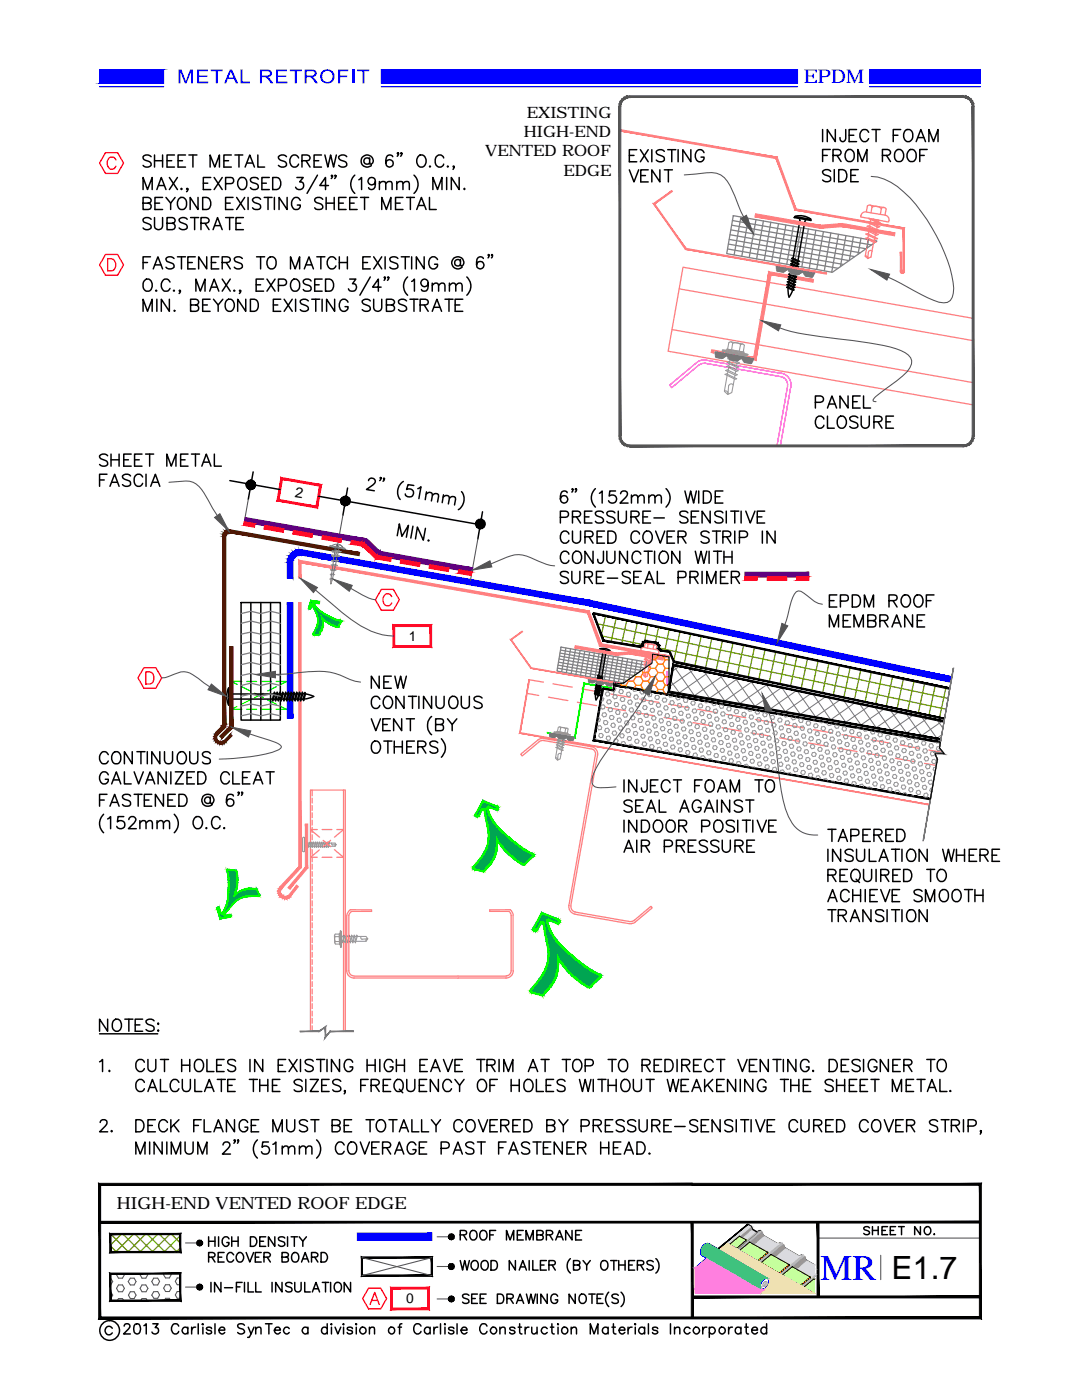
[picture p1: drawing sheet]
<svg xmlns="http://www.w3.org/2000/svg" width="216mm" height="279mm" viewBox="0 0 216 279" stroke-linecap="round" stroke-linejoin="round" font-family="sans-serif">
<defs><g id="words">
<text font-size="7.2" fill="#00f" x="163.7" y="255.4">MR</text>
<text font-size="6.4" x="177.9" y="255.3">E1.7</text>
<text font-size="3.8" fill="#00f" x="160.4" y="16.6">EPDM</text>
<text font-size="3.3" x="23.3" y="241.3">HIGH-END VENTED ROOF EDGE</text>
<g font-size="3.1">
<text x="105.1" y="23.6">EXISTING</text>
<text x="104.5" y="27.4">HIGH-END</text>
<text x="96.8" y="31.2">VENTED ROOF</text>
<text x="112.5" y="35">EDGE</text>
</g>
<text font-size="2.9" x="58.8" y="99.3" transform="rotate(9 58.8 99.3)">2</text>
<g font-size="2.8">
<text x="81.6" y="128">1</text>
<text x="81" y="260.1">0</text>
</g>
</g></defs>
<!-- layer: EXISTING STEEL -->
<g fill="none" stroke="#ff7f7f" stroke-width=".25">
<path d="M105.1 138.4l2.4 .4M105.6 135.7l2.8 .4M109.4 139.1l3.9 .7M110.3 136.5l3.9 .6M116.1 137.5l3.8 .7M121.9 138.5l3.8 .7M127.6 139.5l3.9 .7M127.9 129.7v.2l3.5 .6v-.2M128.5 132h.2l1.3 .6-.2 .1zM128.5 132.6l.2-.1 1.1 .5-.2 .1zM128.5 129.2l-.5 .2-.1 .3M128.6 131.6l.2-.1 1.3 .6-.2 .1z"/>
<path d="M128.7 131h.2l1.2 .6h-.2zM128.7 128.5a.36 .36 0 0 1 .6 .1M128.7 128.5l-.1 .7 2.4 .5M128.7 133.1h.1M128.7 130.5h.3l1.2 .6-.2 .1zM128.8 132.7l-.3 2.1 .2 .3 .4-.2 .4-1.8M128.8 134.3v.8l-.1-.3h-.2M128.8 132.2v.3M128.9 131.7l-.1 .3M129 131.2l-.1 .3M129 128.4l1.8 .3M129 130.7v.3"/>
<path d="M129.1 130.2v.3M129.3 128.6l-.1 .8M129.3 128.6a1.08 1.08 0 0 1 1.2 .2M129.3 134.2l-.2-.1-.2 .1M129.4 130.1l.9 .5-.2 .1-1.3-.7 1.3 .2v.3M129.6 132.6l-.1 .3M129.7 132.1l-.1 .3M129.9 131.6l-.1 .3M129.9 131.1v.3M130 130.6v.4M130.4 128.8l-.1 .7M130.5 128.8a.36 .36 0 0 1 .6 .1"/>
<path d="M131 129.6l.3 .1 .2 .6M131 128.9l-.1 .8M133.5 131.1v5.4M62.3 157.7v1.1M62.3 159.3v1M68.6 157.7v48.2M108.4 147.8l9.6 1.6a1.04 1.04 0 0 1 .8 1.2l-5.3 30.1M108.5 147.4l9.5 1.6M108.5 147.4h-.6l-.6 .3-3.4 2.8 .3 .4 3.4-2.9 .9-.2M115.2 140.2l3.9 .6M118.1 149a1.46 1.46 0 0 1 1.1 1.7M119.2 150.7l-5.3 30.1"/>
<path d="M121 141.2l3.8 .6M126.8 142.2l3.8 .7M132.5 143.2l3.9 .7M133.4 140.5l3.9 .7M138.3 144.2l3.8 .7M139.2 141.5l3.9 .7M144.1 145.2l3.8 .7M145 142.6l3.8 .6M149.8 146.2l3.9 .7M150.7 143.6l3.9 .7M155.6 147.3l3.8 .6M156.5 144.6l3.9 .7"/>
<path d="M161.3 148.3l3.9 .7M162.3 145.6l3.8 .7M167.1 149.3l3.9 .7M168 146.6l3.9 .7M172.9 150.3l3.9 .7M173.8 147.6l3.8 .7M178.7 151.3l3.8 .7M179.6 148.7l3.8 .6M184.5 152.3l2.3 .5M185.3 149.7l2.9 .5M61.9 165.6l1.9 1.5M62 171.1h1.3"/>
<path d="M62 165.6h1.3M62.3 160.8v.9M62.3 162.2v1M62.3 163.7v1M62.3 165.1v1M62.3 166.6v1M62.3 168.1v1M62.3 169.5v1M62.3 171v1M62.3 172.5v1M62.3 173.9v1M62.3 175.4v1"/>
<path d="M62.3 176.9v.9M62.3 178.3v1M62.3 179.8v1M63.7 169.6l-1.8 1.5M64.3 171.1h1.9M64.3 165.6h1.9M64.5 167.7l1.5 1.3M66 167.7l-1.5 1.3M66.7 169.6l1.9 1.5M67.2 171.1h1.3M67.2 165.6h1.3M68.5 165.6l-1.8 1.5"/>
<path d="M62.3 181.3v.9M62.3 182.7v1M62.3 184.2v1M62.3 185.7v.9M62.3 187.1v1M62.3 188.6v1M62.3 190.1v.9M62.3 191.5v1M62.3 193v1M62.3 194.5v.9M62.3 195.9v1M62.3 197.4v1"/>
<path d="M62.3 198.8v1M69.2 193.7a1.46 1.46 0 0 0 1.4 1.5h30.5M69.2 182.7v11M69.6 193.7a1.04 1.04 0 0 0 1 1.1M69.9 181.6h4.2v.3h-3.9M69.9 181.5l-.4 .5-.3 .6M70.2 181.9l-.6 .8v11M70.6 194.8h30.5M101.5 181.9h-3.8v-.3l4.1-.1 .4 .5 .2 .7M101.5 181.9l.5 .8v11M102 193.7a1.04 1.04 0 0 1-1 1.1M102.4 182.7v11"/>
<path d="M102.4 193.7a1.46 1.46 0 0 1-1.4 1.5M113.5 180.7a1.46 1.46 0 0 0 1.2 1.7M113.9 180.8a1.04 1.04 0 0 0 .9 1.2M114.7 182.4l10.9 1.9M114.7 182l11 1.9 .8-.2M126.5 183.7l3.4-2.8 .2 .3-3.3 2.8M126.8 184l-.6 .3h-.6M61.9 205.9v-48.2h7v48.2M62.3 200.3v1M62.3 201.8v1M62.3 203.2v1M62.3 204.7v1.2"/>
</g>
<!-- layer: FASTENER -->
<g fill="none" stroke="#989898" stroke-width=".21">
<path d="M110.6 146.1l3.2 .6zM110.6 146.1l1.6 .2 1.6 .4M110.9 151.3h.3l.1 .4M110.9 149.2l.2-.1 1.3 .6-.2 .1zM111 148.7l.2-.1 1.3 .6-.3 .1zM111.1 148.2l.2-.1 1.3 .6-.3 .1zM111.2 146l-.1 .1 2.2 .4M111.2 149.3l-.4 2 .4 .4 .6-.2 .3-1.7M111.2 146l2.1 .4M111.2 147.7l.2-.1 1.3 .6-.2 .1zM111.3 148.8l-.1 .3M111.3 147.2l.2-.1 1.2 .6-.2 .1z"/>
<path d="M111.4 146.7l.2-.1 1.2 .6-.2 .1zM111.4 148.3l-.1 .4M111.4 150.6l-.1 1M111.4 145.2l-.2 .8 2 .3 .1-.8M111.4 145.2l.3-.1a.54 .54 0 0 0 .7 .1l.5 .2 .3-.1 .2 .2M111.4 147.8v.4M111.5 147.3v.3M111.6 146.8v.3M111.6 145.1l1.5 .3M111.7 146.4l-.1 .3M111.9 145.3l-.2 .8M112 150.5a.36 .36 0 0 0-.6 .1"/>
<path d="M112.1 146.5l.6 .3 .2-.1-.2-.1M112.2 149.3l-.1 .3M112.2 148.7v.4M112.3 148.2v.4M112.4 147.8v.3M112.5 147.3v.3M112.6 146.8l-.1 .3M112.9 145.4l-.2 .8M113.3 146.3v.2M60.4 167.2v2.7M60.4 167.2l.2-.1 .2 .1M60.8 168.3h.1"/>
<path d="M60.8 168.7l.1-.7 .1 .2-.2 .9M60.8 167.2v2.7M60.8 169.9l-.2 .1-.2-.1M60.8 168.9h.3M61 168.3h.3M61.2 168.9h.3M61.3 168l.1 .2-.3 .9v-.1zM61.4 168.3h.3M61.6 168.9h.3M61.7 168l.1 .2-.3 .9zM61.8 168.3h.3M62 168.9h.3"/>
<path d="M62.1 168l.1 .2-.3 .9v-.1zM62.2 168.3h.3M62.4 168.9h.3M62.5 168l-.2 1.1-.1-.1zM62.6 168.3h.3M62.8 168.9h.3M62.9 168l.1 .2-.2 .9-.1-.1zM63 168.3h.3M63.2 168.9h.3M63.3 168l.1 .2-.3 .9-.1-.1zM63.4 168.3h.2M63.6 168.9h.3"/>
<path d="M63.7 168l-.2 1.1zM63.8 168.3h.3M64 168.9h.3M64.1 168l.1 .2-.3 .9v-.1zM64.1 168.3h.3M64.4 168.9h.3M64.5 168l.1 .2-.3 .9-.1-.1zM64.6 168.3h.2M64.8 168.9h.2M64.9 168l.1 .2-.3 .9zM65 168.3h.2M65.2 168.9h.3"/>
<path d="M65.3 168l.1 .2-.3 .9-.1-.1zM65.3 168.3h.3M65.7 168l.1 .2-.3 .9-.1-.1zM65.8 168.3h1.1l.2 .3-.2 .3h-1.4M66.2 168.2v.2l.1 .2M67 168.6h-.7M67.1 168.6h-.2v.3M66.7 186.7l.1 1.5M66.9 187.9h.8M66.9 186.9l-.1 .5 .1 .5M67 187.9l-.2 .2 .2 .3M67.7 186.9h-.8l-.1-.4 .9-.1v2h-.8"/>
<path d="M67.7 186.3v2.2M67.8 186.3v2.2M67.9 188.5h-.2M67.9 186.3h-.2M67.9 185.8l.1 3.2zM67.9 185.7l-.1 1.7 .2 1.6M68.1 186.9l.1-.3 .1 .2-.2 .7M68.1 187.9h.2M68.3 186.9h.3M68.7 186.6l.1 .2-.4 1.4-.1-.2zM68.8 186.9h.3M68.8 187.9h-.3"/>
<path d="M69 187.9h.3M69.2 186.6l.1 .2-.4 1.4-.1-.2zM69.3 186.9h.3M69.5 187.9h.3M69.7 186.6l.1 .2-.4 1.4-.1-.2zM69.7 186.9h.4M70 187.9h.3M70.2 186.6l.1 .2-.4 1.4-.1-.2zM70.2 186.9h.4M70.5 187.9h.3M70.7 186.6l.1 .2-.4 1.4-.1-.3zM71.1 186.9h-.3"/>
<path d="M71.2 186.6l.1 .2-.4 1.4-.1-.3zM71.3 186.9h1.7l.4 .5-.4 .5h-2M72.1 186.9a.36 .36 0 0 0 .2 .6M73.3 187.4h-1.1M73.4 187.4l-.3 .1v.4"/>
</g>
<g fill="#989898" stroke="#989898" stroke-width=".2">
<path d="M68 185.9h.1l-.1 3.1zM68.1 185.9l-.1 3.1z"/>
<path d="M110.7 146.2l3 .5v.1zM110.7 146.2l3 .6z"/>
</g>
<!-- layer: EXISTING STEEL -->
<g fill="#ff7f7f" stroke="#ff7f7f" stroke-width=".2">
<path d="M103.6 146.3l81.8 14.4 .1-.1zM103.6 146.3l.2-.1 81.7 14.4zM105.6 135.6l-2 10.7 .2-.1zM105.6 135.6l.1 .1-1.9 10.5z"/>
<path d="M56 179.1l.4-.4v.6zM56.4 178.7v.6l.2-.5zM56.6 178.8l.2 .6-.4-.1zM56.6 178.8l.2 .6v-.5zM56.8 178.9l.4 .5h-.4zM56.8 178.9l.4 .5-.1-.5zM57.1 178.9l.5 .3-.4 .2zM57.1 178.9l.5 .3-.3-.4zM57.3 178.8l.6 .2-.3 .2zM57.3 178.8l.6 .2-.3-.3z"/>
<path d="M59.2 176.6l-1.6 2.1 .3 .3zM59.2 176.6l.3 .3-1.6 2.1z"/>
<path d="M55.9 178.9l.1 .2 .4-.4zM55.9 178.9l.3-.3 .2 .1z"/>
<path d="M55.8 177l.4 .4h-.6zM55.6 177.4l.4 .2 .2-.2zM55.6 177.4l.4 .2-.5 .2zM55.5 177.8h.4l.1-.2zM55.5 177.8h.4l-.4 .4zM55.5 178.2l.4-.1v-.3zM55.5 178.2l.4-.1-.3 .5zM55.9 178.1l-.3 .5 .5-.2zM55.6 178.6l.5-.2-.2 .5zM56.1 178.4l-.2 .5 .3-.3z"/>
<path d="M59.6 173l-3.8 4 .4 .4zM59.6 173l.5 .2-3.9 4.2zM59.6 120.3v52.7l.5 .2zM59.6 120.3h.5v52.9z"/>
<path d="M59.6 111.8v3.6h.5zM59.6 111.8l.5 .5v3.1zM59.6 111.8l.5 .5 57.5 9.6zM60.1 112.3l57.5 9.6-.4 .5zM117.6 121.9l-.4 .5 2.8 6.1zM117.2 122.4l2.8 6.1-.4 .4zM120 128.5l-.4 .4 13.9 2zM119.6 128.9l13.9 2-.1 .4z"/>
<path d="M105.9 133.4l17.8 3.1v-.1zM106 133.3l17.7 3.1-17.8-3zM101.9 127.6l4 5.8 .1-.1zM101.9 127.6l.1 .1 4 5.6zM101.9 127.6l.1 .1 2.2-1.7zM102 127.7l2.2-1.7 .1 .1z"/>
<path d="M125.7 130.5l6.6 1.2 .1-.4zM125.7 130.1l6.7 1.2-6.7-.8zM122.9 130.8l2.8-.3v-.4zM123 130.3l2.7-.2-2.8 .7zM114.7 129.3l8.2 1.5 .1-.5zM114.8 128.8l8.2 1.5-8.3-1z"/>
<path d="M60.9 173.1l-3.4 4.1 .3 .2zM60.9 173.1l.5 .2-3.6 4.1zM60.9 164.5v8.6l.5 .2zM60.9 164.5h.5v8.8z"/>
</g>
<!-- layer: TRIM -->
<g fill="none" stroke="#808080" stroke-width=".25">
<path d="M48.1 122.5l2-.5 1.9 .5 2-.5 1.9 .5M48.1 124.4l2-.5 1.9 .5 2-.5 1.9 .5M48.1 126.6l2-.5 1.9 .5 2-.5 1.9 .5M48.1 128.5l2-.4 1.9 .4 2-.4 1.9 .4M48.1 130.7l2-.5 1.9 .5 2-.5 1.9 .5M48.1 132.7l2-.5 1.9 .5 2-.5 1.9 .5M48.1 134.8l2-.4 1.9 .4 2-.4 1.9 .4M48.1 136.8l2-.5 1.9 .5 2-.5 1.9 .5M48.1 139l2-.5 1.9 .5 2-.5 1.9 .5M111.2 133.3l14 2.5M111.4 132.7l14.5 2.6M111.4 132.2l15.1 2.6"/>
<path d="M111.6 131.5l15.7 2.8M111.6 130.9l16.4 2.9M111.7 130.3l17 3M111.9 129.7l17.5 3.1M111.9 129.1l18.2 3.2-5.6 4-13.4-2.4zM112.9 129.3l-.8 4.8M113.8 129.5l-.8 4.8M114.8 129.7l-.8 4.7M115.8 129.8l-.9 4.8M116.7 130l-.9 4.8M117.7 130.2l-.9 4.7M118.6 130.3l-.9 4.8"/>
<path d="M119.5 130.5l-.8 4.8M120.5 130.6l-.9 4.8M121.4 130.8l-.8 4.8M122.4 131l-.8 4.7M123.3 131.1l-.8 4.8M124.3 131.3l-.9 4.8M125.2 131.5l-.8 4.8M126.2 131.6l-.7 4M127.1 131.8l-.5 3M128.1 132l-.4 2M129 132.2l-.2 1M48.1 140.9l2-.4 1.9 .4 2-.4 1.9 .4"/>
<path d="M48.1 142.9l2-.5 1.9 .5 2-.5 1.9 .5"/>
</g>
<!-- layer: CLO -->
<path d="M109.2 146.2v.1l5.4 .8zM109.2 146.3l5.4 .8 .1 .2zM116.5 136.3l-1.9 10.8 .1 .2zM116.5 136.3l.1 .2-1.9 10.8zM116.5 136.3l.1 .2 5.5 .8zM116.6 136.5l5.5 .8-.1 .1z" fill="#0f0" stroke="#0f0" stroke-width=".2"/>
<!-- layer: FASTENER -->
<g fill="none" stroke="#000" stroke-width=".3">
<path d="M45.6 137.3a4 4 0 0 0 0 3.4M45.6 137.3l.3-.1v3.6l-.3-.1zM45.9 138.3l.4 .2h8.4M46.3 139.5h8.1M46.3 139.5l-.4 .2M54.5 139.5h.4M54.8 138.2l.1 .2-.4 1.5-.2-.3zM54.8 138.5h.4M55.1 139.5h.4M55.3 138.2l.1 .2-.4 1.5-.1-.3zM55.4 138.5h.4M55.6 139.5h.4"/>
<path d="M55.9 138.2l.1 .2-.4 1.5-.2-.3zM56 138.5h.3M56.2 139.5h.4M56.4 138.2l.1 .2-.4 1.5-.1-.3zM56.5 138.5h.4M56.8 139.5h.3M57 138.2l.1 .2-.4 1.5-.1-.3zM57.1 138.5h.4M57.3 139.5h.4M57.5 138.2l.2 .2-.5 1.5-.1-.3zM57.6 138.5h.4M57.9 139.5h.4"/>
<path d="M58.1 138.2l.1 .2-.4 1.5-.1-.3zM58.2 138.5h.4M58.4 139.5h.4M58.6 138.2l.2 .2-.5 1.5-.1-.3zM58.7 138.5h.4M59 139.5h.4M59.2 138.2l.1 .2-.4 1.5-.1-.3zM59.3 138.5h.4M59.5 139.5h.4M59.7 138.2l.2 .2-.4 1.5-.2-.3zM59.9 138.5h.3M60.1 139.5h.4"/>
<path d="M60.3 138.2l.1 .2-.4 1.5-.1-.3zM60.4 138.5h.4M60.8 138.2l.2 .2-.4 1.4-.1-.2zM61 138.5l1.6 .5-1.9 .5M118.6 138.5l1 .3zM118.7 138.1l.9 .4h-.1zM118.8 137.8l.9 .3-.1 .1zM118.8 137.4l1 .4zM118.8 138.5l.1 1.2 .5-.9M118.8 137.1h.2l.8 .4zM118.9 138.2l-.1 .2M118.9 137.9v.2"/>
<path d="M118.9 136.8l1 .3zM119 137.5l-.1 .3M119 136.5l.9 .3-.1 .1zM119 136.1h.2l.8 .4zM119.1 137.2l-.1 .2M119.1 136.9v.2M119.1 135.8l.1-.1 .9 .5zM119.1 136.6v.2M119.1 135.5l1 .3zM119.2 135.2l1 .3-.2 .1zM119.2 136.2v.3M119.3 135.9l-.1 .2"/>
<path d="M119.3 134.8l.9 .4zM119.4 135.6l-.1 .2M119.4 135.2v.3M119.4 134.9v.3M119.5 138.5l-.1 .2M119.5 138.2v.2M119.6 137.8l-.1 .2M119.6 137.5v.2M119.7 129.5l2 .4v.1l-2.1-.3zM119.7 137.2l-.1 .2M119.7 129.5h1.3l.7 .3M119.7 136.8v.3"/>
<path d="M119.8 136.5v.2M119.9 136.2l-.1 .2M119.9 135.9v.2M120 135.5l-.1 .2M120 135.2v.2M120.2 129.7l.1 .4M120.3 130l-.8 4.8M121.1 129.9l-.2 .3-.8 4.9"/>
</g>
<!-- layer: TAPE -->
<path d="M117.4 135.5l4.8 .8-.4 .6-.7-.1-.4-.6-.6 .4-.9-.1-.4-.6-.6 .4-.8-.1zM109.6 146.3l4.9 .9-.4 .6-.8-.1-.3-.6-.6 .4-.9-.2-.4-.5-.6 .4-.8-.1z" fill="none" stroke="#c0c0c0" stroke-width=".25"/>
<g fill="none" stroke="#767676" stroke-width=".2">
<path d="M117.4 135.5h.1M117.4 135.7h.1M117.4 135.8h.1M117.4 135.9h.1M117.4 136h.1M117.4 135.6h.1M117.5 135.9h.1M117.5 136h.1M117.5 136.1h.1M117.5 135.6h.1M117.5 135.7h.1M117.5 135.8h.1"/>
<path d="M117.5 135.5h.1M117.6 135.8h.1M117.6 135.9h.1M117.6 136h.1M117.6 135.5h.1M117.6 135.6h.1M117.6 136.1h.1M117.6 136.2h.1M117.6 135.7h.1M117.7 136.1h.1M117.7 135.7h.1M117.7 135.8h.1"/>
<path d="M117.7 135.5h.1M117.7 135.9h.1M117.7 136h.1M117.7 135.6h.1M117.7 136.2h.1M117.8 136.2h.1M117.8 135.8h.1M117.8 135.9h.1M117.8 135.5h.1M117.8 136h.1M117.8 136.1h.1M117.8 135.6h.1"/>
<path d="M117.8 135.7h.1M117.9 136h.1M117.9 136.1h.1M117.9 136.2h.1M117.9 135.6h.1M117.9 135.7h.1M117.9 135.8h.1M117.9 135.9h.1M118 135.9h.1M118 136h.1M118 136.1h.1M118 135.5h.1"/>
<path d="M118 135.6h.1M118 136.2h.1M118 135.7h.1M118 135.8h.1M118.1 136h.1M118.1 136.1h.1M118.1 135.6h.1M118.1 135.7h.1M118.1 135.8h.1M118.1 136.2h.1M118.1 136.3h.1M118.1 135.9h.1"/>
<path d="M118.2 136.2h.1M118.2 135.9h.1M118.2 136h.1M118.2 135.6h.1M118.2 136.1h.1M118.2 135.7h.1M118.3 136.1h.1M118.3 136.2h.1M118.3 135.8h.1M118.3 135.9h.1M118.3 136h.1M118.3 135.7h.1"/>
<path d="M118.3 135.6h.1M118.4 136.2h.1M118.4 135.8h.1M118.4 135.9h.1M118.4 136h.1M118.4 136.1h.1M118.4 135.7h.1M118.5 136.1h.1M118.5 135.7h.1M118.5 135.8h.1M118.5 135.9h.1M118.5 136h.1"/>
<path d="M118.6 135.7h.1M118.6 135.8h.1M118.6 135.9h.1M118.6 136h.1M118.7 136h.1M118.7 135.7h.1M118.7 135.8h.1M118.7 135.9h.1M118.8 135.9h.1M118.8 135.7h.1M118.8 135.8h.1M118.9 135.9h.1"/>
<path d="M118.9 136h.1M118.9 135.7h.1M118.9 135.8h.1M119 135.8h.1M119 135.9h.1M119 136h.1M119 136.1h.1M119 135.7h.1M119.1 136.1h.1M119.1 135.8h.1M119.1 136.2h.1M119.1 136.3h.1"/>
<path d="M119.1 135.9h.1M119.1 136h.1M119.1 135.7h.1M119.2 136.1h.1M119.2 136.2h.1M119.2 136.3h.1M119.2 135.8h.1M119.2 135.9h.1M119.2 136.4h.1M119.2 136h.1M119.3 136.4h.1M119.3 136h.1"/>
<path d="M119.3 136.1h.1M119.3 135.8h.1M119.3 136.2h.1M119.3 136.3h.1M119.3 135.9h.1M119.4 136.2h.1M119.4 136.3h.1M119.4 136.4h.1M119.4 135.9h.1M119.4 136h.1M119.4 136.5h.1M119.4 136.1h.1"/>
<path d="M119.4 135.8h.1M119.5 136.3h.1M119.5 136.4h.1M119.5 136.5h.1M119.5 135.9h.1M119.5 136h.1M119.5 136.1h.1M119.5 136.2h.1M119.5 135.8h.1M119.6 136.2h.1M119.6 136.3h.1M119.6 136.4h.1"/>
<path d="M119.6 135.9h.1M119.6 136h.1M119.6 136.5h.1M119.6 136.1h.1M119.6 135.8h.1M119.7 136.2h.1M119.7 136.3h.1M119.7 136.4h.1M119.7 135.9h.1M119.7 136h.1M119.7 136.1h.1M119.7 136.5h.1"/>
<path d="M119.8 135.9h.1M119.8 136.1h.1M119.8 136.2h.1M119.8 136.3h.1M119.8 136.5h.1M119.8 136.6h.1M119.8 136h.1M119.8 136.4h.1M119.9 136h.1M119.9 136.1h.1M119.9 136.2h.1M119.9 136.4h.1"/>
<path d="M119.9 136.5h.1M119.9 135.9h.1M119.9 136.3h.1M120 136h.1M120 136.1h.1M120 136.2h.1M120 136.4h.1M120 136.5h.1M120 136.6h.1M120 135.9h.1M120 136.3h.1M120.1 136h.1"/>
<path d="M120.1 136.1h.1M120.1 136.3h.1M120.1 136.4h.1M120.1 136.5h.1M120.1 136.2h.1M120.2 136h.1M120.2 136.2h.1M120.2 136.3h.1M120.2 136.4h.1M120.2 136.6h.1M120.2 136.1h.1M120.2 136.5h.1"/>
<path d="M120.3 136h.1M120.3 136.2h.1M120.3 136.3h.1M120.3 136.4h.1M120.3 136.1h.1M120.4 136.1h.1M120.4 136.2h.1M120.4 136.3h.1M120.4 136h.1M120.5 136h.1M120.5 136.1h.1M120.5 136.2h.1"/>
<path d="M120.5 136.3h.1M120.6 136h.1M120.6 136.1h.1M120.6 136.2h.1M120.6 136.3h.1M120.7 136h.1M120.7 136.1h.1M120.7 136.2h.1M120.7 136.3h.1M120.8 136h.1M120.8 136.1h.1M120.8 136.3h.1"/>
<path d="M120.8 136.2h.1M120.8 136.5h.1M120.9 136.2h.1M120.9 136.3h.1M120.9 136.4h.1M120.9 136.1h.1M120.9 136.5h.1M121 136.1h.1M121 136.2h.1M121 136.3h.1M121 136.5h.1M121 136.6h.1"/>
<path d="M121 136.4h.1M121 136.8h.1M121.1 136.1h.1M121.1 136.3h.1M121.1 136.6h.1M121.1 136.7h.1M121.1 136.4h.1M121.2 136.1h.1M121.2 136.2h.1M121.2 136.3h.1M121.2 136.4h.1M121.2 136.5h.1"/>
<path d="M121.2 136.6h.1M121.2 136.8h.1M121.2 136.7h.1M121.3 136.3h.1M121.3 136.4h.1M121.3 136.5h.1M121.3 136.7h.1M121.3 136.8h.1M121.3 136.1h.1M121.3 136.2h.1M121.3 136.6h.1M121.4 136.3h.1"/>
<path d="M121.4 136.4h.1M121.4 136.5h.1M121.4 136.6h.1M121.4 136.7h.1M121.4 136.8h.1M121.4 136.2h.1M121.5 136.3h.1M121.5 136.4h.1M121.5 136.6h.1M121.5 136.7h.1M121.5 136.8h.1M121.5 136.2h.1"/>
<path d="M121.5 136.5h.1M121.6 136.2h.1M121.6 136.3h.1M121.6 136.5h.1M121.6 136.6h.1M121.6 136.7h.1M121.6 136.4h.1M121.6 136.8h.1M121.7 136.2h.1M121.7 136.3h.1M121.7 136.6h.1M121.7 136.7h.1"/>
<path d="M121.7 136.4h.1M121.7 136.5h.1M121.7 136.8h.1M121.7 136.9h.1M121.8 136.3h.1M121.8 136.4h.1M121.8 136.5h.1M121.8 136.6h.1M121.8 136.8h.1M121.8 136.2h.1M121.8 136.7h.1M121.8 136.9h.1"/>
<path d="M121.9 136.3h.1M121.9 136.6h.1M121.9 136.4h.1M121.9 136.7h.1M121.9 136.8h.1M122 136.4h.1M122 136.5h.1M122 136.3h.1M122 136.6h.1M122.1 136.3h.1M122.1 136.4h.1M109.7 146.4h.1"/>
<path d="M109.7 146.5h.1M109.7 146.8h.1M109.7 146.9h.1M109.7 146.6h.1M109.7 146.7h.1M109.7 147h.1M109.8 146.8h.1M109.8 147h.1M109.8 146.4h.1M109.8 146.5h.1M109.8 146.6h.1M109.8 146.9h.1"/>
<path d="M109.8 146.7h.1M109.9 147.1h.1M109.9 146.7h.1M109.9 146.8h.1M109.9 146.9h.1M109.9 146.4h.1M109.9 146.5h.1M109.9 147h.1M109.9 146.6h.1M110 147h.1M110 146.6h.1M110 146.7h.1"/>
<path d="M110 147.1h.1M110 146.8h.1M110 146.4h.1M110 146.5h.1M110 146.9h.1M110.1 147h.1M110.1 147.1h.1M110.1 146.6h.1M110.1 146.7h.1M110.1 146.8h.1M110.1 146.9h.1M110.1 146.4h.1"/>
<path d="M110.1 146.5h.1M110.2 146.8h.1M110.2 147h.1M110.2 146.5h.1M110.2 146.6h.1M110.2 146.7h.1M110.2 147.1h.1M110.3 147.1h.1M110.3 146.8h.1M110.3 146.9h.1M110.3 146.5h.1M110.3 146.6h.1"/>
<path d="M110.3 147h.1M110.3 146.7h.1M110.4 147.1h.1M110.4 146.8h.1M110.4 147h.1M110.4 146.5h.1M110.4 146.6h.1M110.4 146.9h.1M110.4 146.7h.1M110.5 147.1h.1M110.5 146.7h.1M110.5 146.8h.1"/>
<path d="M110.5 146.9h.1M110.5 146.5h.1M110.5 147h.1M110.5 146.6h.1M110.5 147.2h.1M110.6 147.1h.1M110.6 146.7h.1M110.6 146.8h.1M110.6 146.5h.1M110.6 146.9h.1M110.6 147h.1M110.6 146.6h.1"/>
<path d="M110.7 147h.1M110.7 147.1h.1M110.7 146.6h.1M110.7 146.7h.1M110.7 146.8h.1M110.7 146.9h.1M110.7 146.5h.1M110.8 146.9h.1M110.8 147h.1M110.8 146.5h.1M110.8 146.6h.1M110.8 146.7h.1"/>
<path d="M110.8 146.8h.1M110.9 146.5h.1M110.9 146.6h.1M110.9 146.7h.1M110.9 146.8h.1M110.9 146.9h.1M111 146.8h.1M111 146.6h.1M111 146.7h.1M111.1 146.7h.1M111.1 146.8h.1M111.1 146.6h.1"/>
<path d="M111.2 146.7h.1M111.2 146.8h.1M111.2 147h.1M111.3 147h.1M111.3 146.6h.1M111.3 146.7h.1M111.3 146.8h.1M111.3 147.1h.1M111.3 146.9h.1M111.4 146.9h.1M111.4 147h.1M111.4 147.1h.1"/>
<path d="M111.4 146.7h.1M111.4 146.8h.1M111.4 147.2h.1M111.4 147.3h.1M111.5 147.3h.1M111.5 146.9h.1M111.5 147h.1M111.5 147.1h.1M111.5 146.7h.1M111.5 147.2h.1M111.5 146.8h.1M111.6 147.2h.1"/>
<path d="M111.6 147.3h.1M111.6 146.8h.1M111.6 146.9h.1M111.6 147h.1M111.6 147.1h.1M111.6 146.7h.1M111.7 147.2h.1M111.7 147.3h.1M111.7 146.9h.1M111.7 147h.1M111.7 147.1h.1M111.7 146.8h.1"/>
<path d="M111.8 147.1h.1M111.8 147.2h.1M111.8 147.3h.1M111.8 146.7h.1M111.8 146.8h.1M111.8 146.9h.1M111.8 147.4h.1M111.8 147h.1M111.9 147.3h.1M111.9 147h.1M111.9 147.1h.1M111.9 146.8h.1"/>
<path d="M111.9 147.2h.1M111.9 146.9h.1M111.9 147.4h.1M112 147h.1M112 147.1h.1M112 147.2h.1M112 146.8h.1M112 147.4h.1M112 147.3h.1M112.1 146.8h.1M112.1 146.9h.1M112.1 147h.1"/>
<path d="M112.1 147.1h.1M112.1 147.3h.1M112.1 147.4h.1M112.1 147.2h.1M112.2 146.8h.1M112.2 146.9h.1M112.2 147h.1M112.2 147.2h.1M112.2 147.3h.1M112.2 147.4h.1M112.2 147.1h.1M112.3 146.9h.1"/>
<path d="M112.3 147h.1M112.3 147.2h.1M112.3 147.3h.1M112.3 147.4h.1M112.3 146.8h.1M112.3 147.1h.1M112.3 147.5h.1M112.4 146.8h.1M112.4 146.9h.1M112.4 147.1h.1M112.4 147.2h.1M112.4 147.3h.1"/>
<path d="M112.4 147h.1M112.4 147.4h.1M112.5 146.8h.1M112.5 147h.1M112.5 147.1h.1M112.5 147.3h.1M112.5 147.4h.1M112.5 146.9h.1M112.5 147.2h.1M112.6 146.8h.1M112.6 147h.1M112.6 147.1h.1"/>
<path d="M112.6 147.2h.1M112.6 146.9h.1M112.6 147.3h.1M112.7 146.9h.1M112.7 147h.1M112.7 147.1h.1M112.7 147.2h.1M112.8 147h.1M112.8 147.1h.1M112.8 146.9h.1M112.9 146.9h.1M112.9 147h.1"/>
<path d="M112.9 147.1h.1M113 146.9h.1M113 147h.1M113 147.1h.1M113 147.2h.1M113.1 147h.1M113.1 147.2h.1M113.1 147.3h.1M113.1 147.1h.1M113.2 147.1h.1M113.2 147.2h.1M113.2 147h.1"/>
<path d="M113.2 147.3h.1M113.2 147.4h.1M113.3 147h.1M113.3 147.1h.1M113.3 147.3h.1M113.3 147.5h.1M113.3 147.6h.1M113.3 147.2h.1M113.3 147.4h.1M113.4 147.1h.1M113.4 147.2h.1M113.4 147.3h.1"/>
<path d="M113.4 147.4h.1M113.4 147.5h.1M113.4 147.6h.1M113.5 147h.1M113.5 147.1h.1M113.5 147.3h.1M113.5 147.4h.1M113.5 147.6h.1M113.5 147.7h.1M113.5 147.5h.1M113.6 147.2h.1M113.6 147.3h.1"/>
<path d="M113.6 147.5h.1M113.6 147.6h.1M113.6 147.1h.1M113.6 147.4h.1M113.6 147.7h.1M113.7 147.2h.1M113.7 147.3h.1M113.7 147.4h.1M113.7 147.6h.1M113.7 147.7h.1M113.7 147.1h.1M113.7 147.5h.1"/>
<path d="M113.8 147.1h.1M113.8 147.2h.1M113.8 147.5h.1M113.8 147.6h.1M113.8 147.3h.1M113.8 147.4h.1M113.8 147.7h.1M113.9 147.1h.1M113.9 147.3h.1M113.9 147.5h.1M113.9 147.6h.1M113.9 147.7h.1"/>
<path d="M113.9 147.2h.1M113.9 147.4h.1M114 147.1h.1M114 147.2h.1M114 147.4h.1M114 147.5h.1M114 147.8h.1M114 147.3h.1M114 147.6h.1M114 147.7h.1M114.1 147.3h.1M114.1 147.4h.1"/>
<path d="M114.1 147.6h.1M114.1 147.1h.1M114.1 147.5h.1M114.1 147.8h.1M114.1 147.2h.1M114.1 147.7h.1M114.2 147.3h.1M114.2 147.4h.1M114.2 147.5h.1M114.2 147.7h.1M114.2 147.1h.1M114.2 147.2h.1"/>
<path d="M114.2 147.6h.1M114.3 147.2h.1M114.3 147.3h.1M114.3 147.4h.1M114.3 147.5h.1M114.4 147.2h.1M114.4 147.3h.1"/>
</g>
<!-- layer: TRIM -->
<path d="M133.1 136.4l.2 .2 .2-.2M133.1 134.1v2.4" fill="none" stroke="#f0f" stroke-width=".25"/>
<!-- layer: DETAIL -->
<g fill="#000" stroke="#000" stroke-width=".2">
<path d="M50.1 96.8h.9l-.1 .3zM68.9 100h1l-.1 .4zM95.9 104.6h.9l-.1 .3zM128.2 128.8l.1 .1z"/>
<path d="M49.2 97.1l.2 .3 .7-.6zM49.4 97.4l.7-.6-.4 .8zM50.1 96.8l-.4 .8 .4 .1z"/>
<path d="M49.4 96.1l-.2 .3 .9 .4zM49.2 96.4l.9 .4h-1zM49.1 96.8l.1 .3 .9-.3z"/>
<path d="M50.1 96.8v.9l.3-.1zM50.1 96.8l.6 .6-.3 .2zM50.1 96.8l.6 .6 .2-.3z"/>
<path d="M50.1 95.8v1l.3-.9zM49.7 95.9l.4-.1v1zM49.4 96.1l.7 .7-.4-.9z"/>
<path d="M50.1 96.8h.9l-.1-.4zM50.7 96.1l.2 .3-.8 .4zM50.4 95.9l-.3 .9 .6-.7z"/>
<path d="M68.2 99.3l-.2 .3 .9 .4zM68 99.6l.9 .4h-.9zM68 100v.4l.9-.4z"/>
<path d="M68.9 99v1l.4-.9zM68.6 99.1l.3-.1v1zM68.2 99.3l.7 .7-.3-.9z"/>
<path d="M68.9 100h1l-.1-.4zM68.9 100l.7-.7 .2 .3zM69.3 99.1l-.4 .9 .7-.7z"/>
<path d="M68 100.4l.2 .3 .7-.7zM68.2 100.7l.7-.7-.3 .9zM68.9 100l-.3 .9 .3 .1z"/>
<path d="M68.9 100v1l.4-.1zM68.9 100l.7 .7-.3 .2zM68.9 100l.7 .7 .2-.3z"/>
<path d="M95 104.9l.2 .4 .7-.7zM95.2 105.3l.7-.7-.4 .9zM95.9 104.6l-.4 .9 .4 .1z"/>
<path d="M95.2 103.9l-.2 .3 .9 .4zM95 104.2l.9 .4h-1zM94.9 104.6l.1 .3 .9-.3z"/>
<path d="M95.9 104.6v1l.3-.1zM95.9 104.6l.6 .7-.3 .2zM95.9 104.6l.6 .7 .2-.4z"/>
<path d="M95.9 103.6v1l.3-.9zM95.5 103.7l.4-.1v1zM95.2 103.9l.7 .7-.4-.9z"/>
<path d="M95.9 104.6h.9l-.1-.4zM96.5 103.9l.2 .3-.8 .4zM96.2 103.7l-.3 .9 .6-.7z"/>
<path d="M118.4 122.2v.3l71.1 14.8zM118.4 122.5l71.1 14.8v.3z"/>
<path d="M118.3 122.4l2.2 5.3-2-5.4zM118.3 122.4l2.2 5.3-.2 .3zM120.5 127.7l-.2 .3 7.4 .9zM120.3 128l7.4 .9v.3z"/>
<path d="M120.3 137.3v.2l2.1 .2zM120.3 137.5l2.1 .2v.2z"/>
<path d="M122.5 136.6l-.2 1.2h.2zM122.5 136.6l.2 .3-.2 .9zM122.5 136.6l.2 .3 65 11.1zM122.7 136.9l65 11.1-.1 .3z"/>
<path d="M128.2 128.7l-.3 .4 .3-.2zM127.8 128.8l.4-.1-.3 .4zM127.8 128.8v.4l.1-.1zM127.8 128.8v.4l-.2-.2z"/>
<path d="M131.5 129.7l.1 .2 .3-.2zM131.5 129.7l.3-.2 .1 .2zM131.3 129.4l.2 .3 .3-.2zM131.3 129.4h.3l.2 .1zM131.3 128.8v.6h.3zM131.3 128.8h.3v.6zM131.1 128.5l.2 .3h.3zM131.2 128.3l.4 .5-.5-.3zM130.9 128.4l.2 .1 .1-.2zM131 128.2l.2 .1-.3 .1zM129 128.1l1.9 .3 .1-.2zM129 127.8l2 .4-2-.1zM129 127.8l-.2 .3h.2zM128.7 127.8h.3l-.2 .3zM128.7 127.8l-.2 .5 .3-.2zM128.2 128.2l.5-.4-.2 .5zM128.2 128.2l.2 .4 .1-.3zM128.2 128.2l.2 .4h-.3zM128.1 128.6l.2 .3 .1-.3zM128.1 128.6l.2 .3z"/>
<path d="M131.7 129.9l1.9 .3 .1-.2zM131.8 129.7l1.9 .3-2-.1z"/>
<path d="M118.3 147.8l67.3 11.8 .1-.2zM118.3 147.8l.3-.2 67.1 11.8zM120.2 137.4l-1.9 10.4 .3-.2zM120.2 137.4h.3l-1.9 10.2z"/>
<path d="M133.3 138.2l54.4 9.5 .1-.3zM133.3 138.2l.3-.3 54.2 9.5zM134.3 132.5l-1 5.7 .3-.3zM134.3 132.5l.2 .3-.9 5.1zM134.3 132.5l.2 .3 53.9 11.1zM134.5 132.8l53.9 11.1v.2z"/>
<path d="M134.3 132.2l54.1 11.4 .1-.3zM134.5 131.9l54 11.4-54.2-11.1zM133.5 130.2l.8 2 .2-.3zM133.5 130.2l.3-.1 .7 1.8z"/>
</g>
<!-- layer: CLOSURE -->
<g fill="none" stroke="#0f0" stroke-width=".25">
<path d="M48.2 137l1.7 .9M48.3 136h-2.1l1.1 .6M49.2 136h2M49.9 139.7l-1.8 .9M50.8 138.3l1.7 .9M52.2 136h1.9M52.5 138.4l-1.7 .9M53.4 139.7l1.8 .8M55.1 136h2.1M55.1 137.1l-1.7 .8M57.2 136l-1.2 .6M47.3 141l-1.1 .5h2.1"/>
<path d="M49.2 141.5h2M52.2 141.5h1.9M55.1 141.5h2.1M56 141l1.2 .5"/>
</g>
<!-- layer: MEMBRANE1 -->
<g fill="#00f" stroke="#00f" stroke-width=".2">
<path d="M60.1 110.8l4 .7 .2-1.1zM60.3 109.7l4 .7-4.2 .4z"/>
<path d="M59.7 109.7h.6l-.2 1.1zM59.7 109.7v1.1h.4zM59 109.8l.7-.1v1.1zM59 109.8l.4 1.1 .3-.1zM58.5 110.1l.5-.3 .4 1.1zM58.5 110.1l.6 .9 .3-.1zM58 110.5l.5-.4 .6 .9zM58 110.5l.8 .7 .3-.2zM58 110.5l.8 .7-1.2-.2zM57.6 111l1 .5 .2-.3zM57.6 111l1 .5-1.2 .1zM57.4 111.6l1.1 .2 .1-.3zM57.4 111.6l1.1 .2-1.2 .4zM57.3 112.2h1.1l.1-.4z"/>
<path d="M57.3 112.2l1.1 3.2v-3.2zM57.3 112.2l1.1 3.2h-1.1z"/>
<path d="M57.3 120.3l1.1 23v-23zM57.3 120.3l1.1 23h-1.1z"/>
<path d="M117.7 120.9l72.1 15.3 .2-1.1zM117.9 119.8l72.1 15.3-72.3-14.2zM64.1 111.5l53.6 9.4 .2-1.1zM64.3 110.4l53.6 9.4-53.8-8.3z"/>
</g>
<!-- layer: NOTES -->
<g fill="#f00" stroke="#f00" stroke-width=".2">
<path d="M78.8 125h7l.3-.3zM78.4 124.7h7.7l-7.3 .3zM78.4 124.7l.4 4.1v-3.8zM78.4 124.7l.4 4.1-.4 .4zM78.8 128.8l-.4 .4 7.4-.4zM78.4 129.2l7.4-.4 .3 .4zM85.8 125v3.8l.3 .4zM85.8 125l.3-.3v4.5z"/>
<path d="M56.4 95.7l7.4 1.3 .4-.3zM56.1 95.3l8.1 1.4-7.8-1zM56.1 95.3l-.4 4.4 .7-4zM56.1 95.3l-.4 4.4-.4 .3zM55.3 100l7.7 1-7.3-1.3zM55.3 100l7.7 1 .3 .4zM63.8 97l-.8 4 .3 .4zM63.8 97l.4-.3-.9 4.7z"/>
</g>
<!-- layer: SECURTAPE 1 -->
<path d="M59.9 115.4l3.4 1.8-.8 1.1z" fill="#545454" stroke="#545454" stroke-width=".2"/>
<path d="M63 117.8a70.3 70.3 0 0 0 9 7.1 13.7 13.7 0 0 0 6.6 2" fill="none" stroke="#545454" stroke-width=".21"/>
<!-- layer: Insulation 1 -->
<g fill="none" stroke="#7ca500" stroke-width=".25">
<path d="M118.7 122.5l-.1 .4M119.2 124.5l70 14.9M120 126.9l8.2 1.7M120.8 122.9l-.8 3.9M123 123.3l-1.1 4.8M125.1 123.8l-1 4.7M127.2 124.2l-1 4.6M129.3 124.7l-.7 3.4M131.4 129.3l57.4 12.2M131.4 125.1l-.6 3.2M133.5 125.6l-.9 4.3M135.7 126l-1.3 6"/>
<path d="M137.8 126.5l-1.3 5.9M139.9 126.9l-1.2 6M142 127.4l-1.2 6M144.2 127.8l-1.3 6M146.3 128.3l-1.3 6M148.4 128.7l-1.3 6M150.6 129.2l-1.3 6M152.7 129.6l-1.3 6M154.8 130.1l-1.3 5.9M156.9 130.5l-1.3 6M159 131l-1.3 5.9M161.1 131.4l-1.2 6"/>
<path d="M163.3 131.9l-1.3 6M165.4 132.3l-1.3 6M167.5 132.8l-1.2 6M169.6 133.2l-1.2 6M171.8 133.7l-1.3 5.9M173.9 134.1l-1.3 6M176 134.6l-1.3 5.9M178.1 135l-1.3 6M180.3 135.5l-1.3 6M182.4 135.9l-1.3 6M184.5 136.3l-1.3 6.1M186.6 136.8l-1.3 6"/>
<path d="M188.7 137.3l-1.2 5.9"/>
</g>
<g fill="none" stroke="#767676" stroke-width=".2">
<path d="M133.8 135.8l1.9 2.6M134.3 132.8l4.4 6.2M135.7 132.9l-1.6 1.1M137.3 133.3l4.4 6.2M138.6 133.5l-5 3.5M140.4 133.9l4.3 6.1M141.4 134.1l-6 4.3M143.5 134.6l4.2 5.9M144.4 134.8l-6 4.1M146.7 135.2l4 5.9M147.3 135.4l-5.9 4M149.7 135.9l4.1 5.7"/>
<path d="M150.2 136l-5.7 4M152.8 136.6l4 5.5M153.1 136.6l-5.6 3.9M158.9 137.8l-5.3 3.8M159.1 137.9l3.7 5.3M161.8 138.4l-5.2 3.7M162.2 138.5l3.6 5.2M164.7 139.1l-5.1 3.5M165.3 139.2l3.5 5.1M167.7 139.6l-5.1 3.6M168.4 139.8l3.5 5M150.5 141l5.5-3.8 3.8 5.5"/>
<path d="M170.5 140.3l-4.8 3.4M171.5 140.4l3.4 4.9M173.5 140.9l-4.8 3.3M174.6 141.1l3.3 4.8M176.4 141.5l-4.7 3.3M177.7 141.8l3.2 4.6M179.3 142.1l-4.6 3.2M180.8 142.4l3.2 4.5M182.2 142.7l-4.5 3.1M183.9 143.1l3.1 4.3M185.1 143.3l-4.3 3.1M187 143.7l1.1 1.6"/>
<path d="M187.9 146.7l-1.1 .7M188 143.9l-4.2 3"/>
</g>
<!-- layer: DETAIL -->
<path d="M45.9 95.9l10 1.8M50.5 94.2l-1 5.4M63.6 99l32.3 5.7M69.4 97.4l-1 5.4M96.3 102.1l-1 5.5" fill="none" stroke="#000" stroke-width=".3"/>
<!-- layer: SecurEDGE1 -->
<g fill="#4c1300" stroke="#4c1300" stroke-width=".2">
<path d="M43.8 146.9l.5 .5 1.5-2.4zM45.8 145l.7 .2-2.2 2.2zM45.8 129.1v15.9l.7 .2zM45.8 129.1h.7v16.1z"/>
<path d="M46 146.5l-1 1.7 1.3-1.4zM46 146.5l-1 1.7-.3-.4z"/>
<path d="M43.1 146.2l.3 .3h-.5zM42.9 146.5l.4 .3 .1-.3zM42.9 146.5l.4 .3-.6 .2zM42.7 147l.5 .1 .1-.3zM42.7 147l.5 .1-.5 .3zM42.7 147.4l.5-.1v-.2zM42.7 147.4l.5-.1-.4 .5zM43.2 147.3l-.4 .5 .5-.2zM42.8 147.8l.5-.2-.2 .5zM43.3 147.6l-.2 .5 .3-.3zM43.1 148.1l.3-.3v.6zM43.4 147.8v.6l.3-.5zM43.7 147.9l.1 .6-.4-.1zM43.7 147.9l.1 .6 .1-.5zM43.9 148l.4 .5h-.5zM43.9 148l.4 .5-.1-.5zM44.2 148l.4 .4-.3 .1zM44.2 148l.4 .4-.2-.5zM44.4 147.9l.6 .3-.4 .2zM44.4 147.9l.6 .3-.3-.4z"/>
<path d="M44.2 145l.7 .2-.2 .3zM44.3 144.9l-.1 .1 .7 .2zM44.3 144.9h.7l-.1 .3zM44.4 144.7l-.1 .2h.7zM44.4 144.7l.7-.1-.1 .3zM44.4 144.6v.1l.7-.1z"/>
<path d="M43 146.2l.5 .4 .7-1.6zM44.2 145l.5 .5-1.2 1.1z"/>
<path d="M44.4 107v37.6h.7zM44.4 107h.7v37.6z"/>
<path d="M45.6 105.7h.3l-.1 .6zM45.6 105.7v.6h.2zM45.2 105.8l.4-.1v.6zM45.2 105.8l.2 .6 .2-.1zM44.9 106l.3-.2 .2 .6zM44.9 106l.4 .5 .1-.1zM44.9 106l.4 .5-.7-.2zM44.6 106.3l.5 .3 .2-.1zM44.6 106.3l.5 .3h-.6zM44.5 106.6l.6 .2v-.2zM44.5 106.6l.6 .2-.7 .2zM44.4 107h.7v-.2z"/>
<path d="M45.9 105.7l-.1 .6 26 4zM45.8 106.3l26 4-.2 .6z"/>
</g>
<!-- layer: LINE50 -->
<path d="M49.5 99.6l-.7 4.1M68.4 102.8l-1.5 8.3M95.3 107.6l-1.4 8.3" fill="none" stroke="#545454" stroke-width=".21"/>
<!-- layer: NOTES -->
<g fill="none" stroke="#000" stroke-width=".3">
<path d="M113.2 98.3a.67 .67 0 0 0-1-.2 1.85 1.85 0 0 0 0 2.2 .74 .74 0 0 0 1-.4 .74 .74 0 0 0-.5-1 .74 .74 0 0 0-.9 .7M114.3 97.6h-.2l.1-.1 .1 .1-.2 .6M115 97.6h-.2l.1-.1 .1 .1-.2 .6M118.8 97.5a2.49 2.49 0 0 0 0 3.7M119.6 98.5l.6-.5v2.4M122.8 98h-1.1l-.1 1a.85 .85 0 0 1 1.2 0 .85 .85 0 0 1-.1 1.3 .85 .85 0 0 1-1.3-.4M123.8 98.5l.3-.4a.79 .79 0 0 1 1 .1 .85 .85 0 0 1-.2 1.1l-1.2 1.1h1.6M126 99.3l.6-.5 .5 .1 .2 1.5M126 98.8v1.6M127.3 99.3l.6-.5 .5 .1 .1 1.5M129.5 99.3l.5-.5 .6 .1 .1 1.5M129.5 98.8v1.6"/>
<path d="M130.7 99.3l.6-.5 .5 .1 .2 1.5M132.9 97.5a2.49 2.49 0 0 1 0 3.7M136.7 98l.6 2.4 .5-2.4 .6 2.4 .6-2.4M139.4 98v2.4M140.3 98h.8a1.29 1.29 0 0 1 .8 1.2 1.29 1.29 0 0 1-.8 1.2h-.8zM142.7 99.1h1M144.2 98h-1.5v2.4h1.5M111.8 103.2h1.4l.2-.4v-.4l-.2-.3-1.4-.1v2.4M113.4 114.4a.91 .91 0 0 0-1.6 .2l.5 .4a1.24 1.24 0 0 1 1.1 .7v.4a1 1 0 0 1-1.6 0M113.5 106.6a.87 .87 0 0 0-1-.6 .87 .87 0 0 0-.7 .9 1.03 1.03 0 0 0 .2 1.2 1.03 1.03 0 0 0 1.2 .2l.3-.4M113.5 110.6a.87 .87 0 0 0-1-.6 .87 .87 0 0 0-.7 .9 1.03 1.03 0 0 0 .2 1.2 1.03 1.03 0 0 0 1.2 .2l.3-.5M114.1 114v1.7a.81 .81 0 0 0 .8 .8 .81 .81 0 0 0 .8-.8v-1.7"/>
<path d="M114.2 103.2h1a.65 .65 0 0 0 .6-.8l-.2-.3-1.4-.1v2.4M114.2 106v1.7a.81 .81 0 0 0 .8 .7 .81 .81 0 0 0 .8-.7v-1.7M114.4 110.3a.89 .89 0 0 1 1.1-.3 .89 .89 0 0 1 .5 .9 1.03 1.03 0 0 1-.2 1.2 1.03 1.03 0 0 1-1.1 .2 1.51 1.51 0 0 1-.3-2zM115 103.2l.8 1.2M116.6 115.2l1.4-.2a.59 .59 0 0 0 0-.9l-1.4-.1v2.4M116.6 103.2h.9M116.7 107.1h1.1a.59 .59 0 0 0 .5-.6l-.2-.4-.3-.1h-1.1v2.4M117.4 115.2l.8 1.2M117.5 107.1l.8 1.3M118.1 102h-1.5v2.4h1.5M118.3 110v2.4l-1.6-2.4v2.4M119 115.2h.9"/>
<path d="M119.1 107.1h1M120.4 102.3a.91 .91 0 0 0-1.6 .3l.5 .4a1.24 1.24 0 0 1 1.1 .7v.3a1.08 1.08 0 0 1-1.6 0M120.4 110v1.8a.64 .64 0 0 1-.7 .6 .63 .63 0 0 1-.4-.8M120.5 114h-1.5v2.4h1.5M120.6 106h-1.5v2.4h1.5M121.1 110v1.7a.81 .81 0 0 0 .8 .7 .81 .81 0 0 0 .8-.7v-1.7M121.2 115.4h2M121.3 106h.8a1.29 1.29 0 0 1 .8 1.2 1.29 1.29 0 0 1-.8 1.2h-.8zM122.7 102.3a1.08 1.08 0 0 0-1.6 0 .61 .61 0 0 0 .5 .7 1.24 1.24 0 0 1 1.1 .7v.3a1.08 1.08 0 0 1-1.6 0M123.4 102v1.7a.81 .81 0 0 0 .8 .7 .81 .81 0 0 0 .8-.7v-1.7M125.2 110v2.4l-1.6-2.4v2.4M125.8 114.4a1.08 1.08 0 0 0-1.6 0 .61 .61 0 0 0 .4 .6l.7 .3a.63 .63 0 0 1 .3 1 1.07 1.07 0 0 1-1.4-.2"/>
<path d="M125.9 103.2h1a.65 .65 0 0 0 .6-.8l-.2-.3-1.4-.1v2.4M126.5 115.2h.9M126.7 103.2l.8 1.2M127.6 106.6a.87 .87 0 0 0-1-.6 .87 .87 0 0 0-.7 .9 1.03 1.03 0 0 0 .2 1.2 1.03 1.03 0 0 0 1.2 .2l.3-.4M127.9 110.6a.89 .89 0 0 0-1.1-.6 .89 .89 0 0 0-.7 .9 1.04 1.04 0 0 0 .3 1.2 1.04 1.04 0 0 0 1.1 .2l.4-.5M127.9 114h-1.4v2.4h1.4M128.3 103.2h.9M128.5 106.3a.89 .89 0 0 1 1.1-.3 .89 .89 0 0 1 .5 .9 1.06 1.06 0 0 1-.2 1.2 1.06 1.06 0 0 1-1.2 .2 1.45 1.45 0 0 1-.2-2zM128.5 110h1.6M128.7 116.4l.9-2.4 .9 2.4M129 115.6h1.1M129.3 110v2.4"/>
<path d="M129.8 102h-1.5v2.4h1.5M130.5 103.4h2.1M130.6 110v2.4M130.8 106l1 2.4 .8-2.4M131.2 114v2.4h1.4M131.8 110.3l.2-.2a1.1 1.1 0 0 1 1.2 .4 1.1 1.1 0 0 1 0 1.3 .89 .89 0 0 1-1 .6 .89 .89 0 0 1-.7-.9v-.6zM133.1 107.1h.9M134.6 106h-1.5v2.4h1.5M135.3 107.1l1.4-.1a.59 .59 0 0 0 0-.9l-1.4-.1v2.4M135.3 115.3l1.4-.1a.65 .65 0 0 0 .2-.7 .65 .65 0 0 0-.6-.5h-1v2.4M135.7 110v2.4l-1.7-2.4v2.4M136.1 107.1l.8 1.3"/>
<path d="M137.3 102.3a.91 .91 0 0 0-1.6 .3v.2l.4 .2 .7 .2a.61 .61 0 0 1 .2 1.1 1.13 1.13 0 0 1-1.3-.3M137.7 115.2h1a.65 .65 0 0 0 .6-.7l-.2-.4-1.4-.1v2.4M137.9 103.2h.9M138.5 115.2l.8 1.2M138.7 110l.6 2.4 .6-2.4 .5 2.4 .6-2.4M139.4 102h-1.5v2.4h1.5M140.1 114v2.4M141 116.4v-2.4l.9 2.4 .9-2.4v2.4M141.5 106.3a1.08 1.08 0 0 0-1.6 0 .6 .6 0 0 0 .4 .7 1.24 1.24 0 0 1 1.2 .7v.4a1.08 1.08 0 0 1-1.6 0M141.5 110v2.4M141.7 102v2.4l-1.6-2.4v2.4M142.2 106h1.6"/>
<path d="M142.4 110h1.6M143 106v2.4M143.2 110v2.4M143.8 115.2h.9M144.2 102.3a.91 .91 0 0 0-1.6 .3l.1 .2 .4 .2 .7 .2a.61 .61 0 0 1 .2 1.1 1.13 1.13 0 0 1-1.4-.3M144.2 107.1l1.4-.1a.59 .59 0 0 0 0-.9l-1.4-.1v2.4M144.5 110v2.4M144.5 111.2h1.6M144.9 102v2.4M145 107.1l.8 1.3M145.3 114h-1.5v2.4h1.5M145.8 102h1.6"/>
<path d="M145.9 115.2l1.4-.2a.59 .59 0 0 0 0-.9l-1.4-.1v2.4M146.1 110v2.4M146.6 102v2.4M146.6 106v2.4M146.7 115.2l.8 1.2M147.5 107.3h1.1a.64 .64 0 0 0 .6-.7 .64 .64 0 0 0-.6-.6h-1.1v2.4M147.9 102v2.4M148.8 102l.9 2.4 .9-2.4M151.1 103.2h.9M152.1 106v2.4M152.6 102h-1.5v2.4h1.5M154.7 106v2.4l-1.7-2.4v2.4"/>
<path d="M124.5 155.6v2.5M127.1 155.6v2.5l-1.7-2.5v2.5M128.3 159.7h-1.5v2.4h1.5M129.1 155.6v1.9a.65 .65 0 0 1-.7 .6 .65 .65 0 0 1-.4-.8M129.8 156.8h.9M131.3 155.6h-1.5v2.5h1.5M131.5 159.7v2.4h1.4M133.7 156.2a.89 .89 0 0 0-1-.6 .89 .89 0 0 0-.7 1 1.06 1.06 0 0 0 .2 1.1 1.06 1.06 0 0 0 1.2 .2l.3-.4M134.4 155.6h1.6M135.2 155.6v2.5M138.6 156.8h.9M140.1 155.6h-1.5v2.5"/>
<path d="M140.9 156a.89 .89 0 0 1 1-.3 .89 .89 0 0 1 .6 .9 1.03 1.03 0 0 1-.2 1.1 1.03 1.03 0 0 1-1.1 .2 1.51 1.51 0 0 1-.3-1.9zM143.1 159.7v2.4M143.2 158.1l.9-2.5 .9 2.5M143.6 157.3h1.1M145.6 159.7v2.4l-1.6-2.4v2.4M145.7 158.1v-2.5l1 2.5 .8-2.5v2.5M148.8 159.7h1.6M149.6 159.7v2.4M150.6 155.6h1.6M151.4 155.6v2.5M152.9 156a.89 .89 0 0 1 1-.3 .89 .89 0 0 1 .6 .9 1.03 1.03 0 0 1-.2 1.1 1.03 1.03 0 0 1-1.1 .2 1.51 1.51 0 0 1-.3-1.9zM124.5 170.1l.9-2.4 1 2.4"/>
<path d="M124.5 163.7v2.4M124.9 169.3h1.1M126.1 160a.92 .92 0 0 0-1.6 .2 1.57 1.57 0 0 0 1.4 .8l.2 .4v.3a1.06 1.06 0 0 1-1.6 0M126.8 160.8h.9M127.1 163.7v2.4l-1.7-2.4v2.4M127.1 167.7v2.4M128 163.7h.8a1.26 1.26 0 0 1 .8 1.2 1.26 1.26 0 0 1-.8 1.2h-.8zM128 168.8l1.3-.1a.55 .55 0 0 0 0-.9l-1.3-.1v2.4M128.8 168.8l.8 1.3M129 162.1l.9-2.4 .9 2.4M129.3 161.3h1.2M130.8 163.8a1.16 1.16 0 0 1 1.4 .5 1.16 1.16 0 0 1-.2 1.4 .89 .89 0 0 1-1 .3 .89 .89 0 0 1-.6-.8 1.55 1.55 0 0 1 .4-1.4z"/>
<path d="M132.6 168.9h1a.64 .64 0 0 0 .6-.6 .64 .64 0 0 0-.6-.6h-1v2.4M133.1 164a.89 .89 0 0 1 1-.3 .89 .89 0 0 1 .6 .9 1.06 1.06 0 0 1-.2 1.1 1.06 1.06 0 0 1-1.1 .3 1.51 1.51 0 0 1-.3-2zM135 168.8l1.3-.1a.55 .55 0 0 0 0-.9l-1.3-.1v2.4M135.4 164.8l1.4-.1a.59 .59 0 0 0 0-.9l-1.4-.1v2.4M135.7 162.1l.9-2.4 .9 2.4M135.8 168.8l.8 1.3M136 161.3h1.1M136.2 164.8l.8 1.3M137.3 168.8h1M138.9 167.7h-1.6v2.4h1.6M139.9 160.2a.9 .9 0 0 0-1-.5 .9 .9 0 0 0-.8 .9 1.07 1.07 0 0 0 .3 1.1 1.07 1.07 0 0 0 1.1 .3l.4-.5v-.4h-.6M140 164.9h1a.61 .61 0 0 0 .6-.6 .61 .61 0 0 0-.6-.6h-1v2.4"/>
<path d="M140.6 162.1l.9-2.4 .9 2.4M140.9 161.3h1.1M141.2 168a1.08 1.08 0 0 0-1.7 0l.2 .5 .3 .2a1.24 1.24 0 0 1 1.2 .7v.3a1.08 1.08 0 0 1-1.7 0M142.8 163.8a1.16 1.16 0 0 1 1.4 .5 1.16 1.16 0 0 1-.2 1.4 .87 .87 0 0 1-1 .3 .87 .87 0 0 1-.6-.8 1.42 1.42 0 0 1 .4-1.4zM143.4 168a1.08 1.08 0 0 0-1.6 0l.2 .5 .3 .2a1.24 1.24 0 0 1 1.1 .7 .83 .83 0 0 1-.5 .7 .83 .83 0 0 1-.9-.1l-.2-.3M144.1 167.7v1.7a.81 .81 0 0 0 .8 .7 .81 .81 0 0 0 .8-.7v-1.7M146.5 164a1.08 1.08 0 0 0-1.6 0l.2 .6 1 .3a.63 .63 0 0 1 .2 1.1 1.22 1.22 0 0 1-1.4-.3M146.7 168.8l1.3-.1a.55 .55 0 0 0 0-.9l-1.3-.1v2.4M147.2 163.7v2.4M147.5 168.8l.8 1.3M148.1 160a.91 .91 0 0 0-1.6 .2l.2 .4 1 .3a.65 .65 0 0 1 .4 .8 1.08 1.08 0 0 1-1.6 0M148.1 163.7h1.6"/>
<path d="M148.9 163.7v2.4M149 168.8h1M150.2 163.7v2.4M150.6 167.7h-1.6v2.4h1.6M151.1 163.7l.9 2.4 .9-2.4M153.4 164.8h.9M154.9 163.7h-1.5v2.4h1.5M165.2 174.7h1.1a.59 .59 0 0 0 .5-.7l-.2-.4-.3-.1h-1.1v2.4M165.2 179.9l.9-2.4 .9 2.4M165.2 165.5h1.6M165.2 169.5v2.4M165.5 179.1h1.2"/>
<path d="M166 165.5v2.4M166 174.7l.8 1.2M167.3 167.9l.9-2.4 .9 2.4M167.6 167.1h1.2M167.6 174.7h.9M167.7 169.5v2.4l-1.6-2.4v2.4M169.1 173.5h-1.5v2.4h1.5M169.4 178.1a.88 .88 0 0 0-1-.6 .88 .88 0 0 0-.7 1 1.03 1.03 0 0 0 .3 1.1 1.03 1.03 0 0 0 1.1 .2l.3-.4M169.8 166.8l1.4-.1a.65 .65 0 0 0 .2-.7 .65 .65 0 0 0-.6-.5h-1v2.4M170 173.8a.9 .9 0 0 1 1-.3 .9 .9 0 0 1 .6 .9 1.06 1.06 0 0 1-.2 1.2 1.06 1.06 0 0 1-1.2 .2 1.45 1.45 0 0 1-.2-2zM170.2 177.5v2.4M170.2 178.7h1.5"/>
<path d="M170.2 169.9a.89 .89 0 0 0-.8-.4 .89 .89 0 0 0-.8 .6 1.24 1.24 0 0 0 1.2 .7 .58 .58 0 0 1 .4 .6 .58 .58 0 0 1-.5 .5l-.8-.1-.3-.2M170.8 175.5l.7 .6M170.9 169.5v1.7a.82 .82 0 0 0 .8 .7 .82 .82 0 0 0 .8-.7v-1.7M171.7 177.5v2.4M172.2 166.7h.9M172.3 173.5v1.7a.81 .81 0 0 0 .8 .7 .81 .81 0 0 0 .8-.7v-1.7M172.6 177.5v2.4M173.5 169.5v2.4h1.3M173.6 178.7h.9M173.7 165.5h-1.5v2.4h1.5M174.4 166.7h1a.64 .64 0 0 0 .6-.7l-.3-.4-1.3-.1v2.4M174.8 173.5v2.4"/>
<path d="M175.1 177.5h-1.5v2.4h1.5M175.2 166.7l.8 1.2M175.4 171.9l.9-2.4 .9 2.4M175.7 174.7l1.4-.1a.61 .61 0 0 0 0-1l-1.4-.1v2.4M175.7 177.5l1 2.4 .9-2.4M175.7 171.1h1.2M176.5 174.7l.8 1.2M176.8 166.7h.9M177.9 169.5h1.6M178 178.7h1M178.2 174.7h.9M178.3 165.5h-1.5v2.4h1.5"/>
<path d="M178.7 169.5v2.4M179 165.5h.8a1.28 1.28 0 0 1 .8 1.2 1.28 1.28 0 0 1-.8 1.2h-.8zM179.5 177.5h-1.5v2.4h1.5M179.6 173.5h-1.4v2.4h1.4M180 169.5v2.4M180.3 173.5h.8a1.29 1.29 0 0 1 .9 1.2 1.29 1.29 0 0 1-.9 1.2h-.8zM181.1 169.9l.5-.4a1.18 1.18 0 0 1 1.1 .6 1.18 1.18 0 0 1-.1 1.3 .87 .87 0 0 1-1 .5 .87 .87 0 0 1-.7-.9v-.6zM184 177.9a.92 .92 0 0 0-1.6 .2l.2 .4 .9 .3a.65 .65 0 0 1 .5 .8 1.08 1.08 0 0 1-1.6 0M184.7 179.9v-2.4l.9 2.4 .9-2.4v2.4M184.9 173.5h1.6M185 169.5v2.4l-1.6-2.4v2.4M185.7 173.5v2.4"/>
<path d="M187.2 173.8l.2-.2a1.1 1.1 0 0 1 1.3 .4 1.1 1.1 0 0 1 0 1.3 .89 .89 0 0 1-1 .6 .89 .89 0 0 1-.7-.9v-.6zM187.6 177.9a.89 .89 0 0 1 1.1-.3 .89 .89 0 0 1 .5 .9 1.03 1.03 0 0 1-.2 1.1 1.03 1.03 0 0 1-1.1 .2 1.51 1.51 0 0 1-.3-1.9zM188.1 169.5l.6 2.4 .5-2.4 .6 2.4 .6-2.4M190.4 177.7a1.1 1.1 0 0 1 1.3 .3 1.1 1.1 0 0 1 0 1.4 .87 .87 0 0 1-1 .5 .87 .87 0 0 1-.7-.9 1.29 1.29 0 0 1 .4-1.3zM190.9 169.5v2.4M190.9 170.7h1.6M192.5 169.5v2.4M192.5 177.5h1.6M193.3 177.5v2.4M193.4 170.7h.9M194.5 178.7h1.6M194.5 177.5v2.4"/>
<path d="M194.9 169.5h-1.5v2.4h1.5M195.6 170.7l1.3-.2a.59 .59 0 0 0 0-.9l-1.3-.1v2.4M196.1 177.5v2.4M196.4 170.7l.8 1.2M198 170.7h.9M199.4 169.5h-1.4v2.4h1.4M165.2 181.6h1.6M166 181.6v2.3M167.3 182.7h1a.65 .65 0 0 0 .6-.7l-.3-.4h-1.3v2.3M168.1 182.7l.8 1.2M169.7 183.9l.9-2.3 .9 2.3M170 183.1h1.2"/>
<path d="M173.8 181.6v2.3l-1.6-2.3v2.3M176.3 181.9a.91 .91 0 0 0-1.6 .2l.1 .3 .4 .2a1.24 1.24 0 0 1 1.1 .6v.4a1.08 1.08 0 0 1-1.6 0M177 181.6v2.3M177.9 181.6h1.6M178.7 181.6v2.3M180 181.6v2.3M181.1 181.9a.89 .89 0 0 1 1-.3 .89 .89 0 0 1 .6 .8 1.06 1.06 0 0 1-.2 1.2 1.06 1.06 0 0 1-1.1 .2 1.51 1.51 0 0 1-.3-1.9zM185 181.6v2.3l-1.6-2.3v2.3M19.9 211.9l.6-.5v2.5M19.9 206.3h11.6M21.5 203.4v2.4l-1.6-2.4v2.4M21.8 213.6v.3l.1-.2"/>
<path d="M22.6 203.7a.89 .89 0 0 1 1-.3 .89 .89 0 0 1 .6 .9 1.09 1.09 0 0 1-1.1 1.5 1.35 1.35 0 0 1-.5-2.1zM24.9 203.4h1.6M25.7 203.4v2.4M27 204.5h.9M28.5 203.4h-1.5v2.4h1.5M28.8 212a.87 .87 0 0 0-1-.6 .87 .87 0 0 0-.7 .9 1.06 1.06 0 0 0 .2 1.2 1.06 1.06 0 0 0 1.2 .2l.3-.4M28.8 216a.87 .87 0 0 0-1-.6 .87 .87 0 0 0-.7 1 1.06 1.06 0 0 0 .2 1.1 1.06 1.06 0 0 0 1.2 .2l.3-.4M29.5 211.4v1.7a.79 .79 0 0 0 .8 .8 .79 .79 0 0 0 .8-.8v-1.7M29.5 217.8l.9-2.4 .9 2.4M29.9 217h1.1M30.7 203.7a1.06 1.06 0 0 0-1.6 0v.3a1.24 1.24 0 0 0 1.2 .7 .57 .57 0 0 1 .4 .4 .57 .57 0 0 1-.2 .6 1.13 1.13 0 0 1-1.4-.2M31.6 204.2l.1 .1-.1 .2z"/>
<path d="M31.6 205.6l.1 .1-.1 .1zM32 215.4v2.4h1.4M32 211.4h1.6M32.8 211.4v2.5M35.7 216a.89 .89 0 0 0-1-.6 .89 .89 0 0 0-.7 1 1.07 1.07 0 0 0 .2 1.1 1.07 1.07 0 0 0 1.2 .2l.3-.4M36.3 211.4v2.5M36.3 212.6h1.6M36.4 215.4v1.8a.81 .81 0 0 0 .8 .6 .81 .81 0 0 0 .8-.6v-1.8M37.9 211.4v2.5M38.9 215.4v2.4h1.4M39.2 211.5a1.12 1.12 0 0 1 1.3 .4 1.12 1.12 0 0 1 0 1.4 .87 .87 0 0 1-1 .6 .87 .87 0 0 1-.7-1 1.42 1.42 0 0 1 .4-1.4zM40.8 217.8l1-2.4 .9 2.4"/>
<path d="M41.2 217h1.1M41.3 211.4v2.5h1.4M43.2 212.6h1M43.4 215.4h1.6M44.2 215.4v2.4M44.7 211.4h-1.5v2.5h1.5M45.4 216.6h.9M46.9 215.4h-1.5v2.4h1.5M47 211.8a.88 .88 0 0 0-.8-.4 .88 .88 0 0 0-.8 .6l.1 .2 .4 .3 .9 .3a.59 .59 0 0 1 0 .9 1 1 0 0 1-1.4-.2M49.8 215.4h1.6M49.9 211.4v2.5M50.6 215.4v2.4"/>
<path d="M51.8 216.6h1.6M51.8 215.4v2.4M52.4 211.4v2.5l-1.6-2.5v2.5M53.4 215.4v2.4M54.4 216.6h.9M55.5 212.6h.9M55.9 215.4h-1.5v2.4h1.5M57 211.4h-1.5v2.5h1.5M57.7 211.4l1.6 2.5M59.3 211.4l-1.6 2.5M60 211.4v2.5M60.3 215.8a.89 .89 0 0 0-.9-.4 .89 .89 0 0 0-.7 .6 1.24 1.24 0 0 0 1.1 .7 .58 .58 0 0 1 .5 .6 .58 .58 0 0 1-.6 .5l-.8-.1-.2-.2"/>
<path d="M61 215.4v2.4M61.9 215.4h1.6l-1.6 2.4h1.6M62.5 211.8a.91 .91 0 0 0-1.6 .2l.2 .3 .9 .4a.63 .63 0 0 1 .5 .8 1 1 0 0 1-1.6 0M63.2 211.4h1.6M64 211.4v2.5M64.2 216.6h.9M65.2 211.4v2.5M65.7 215.4h-1.5v2.4h1.5M67.7 211.4v2.5l-1.6-2.5v2.5M68 215.8a.88 .88 0 0 0-.9-.4 .88 .88 0 0 0-.7 .6l.5 .5a1.24 1.24 0 0 1 1.1 .7v.3a1.08 1.08 0 0 1-1.6 0M68.9 217.7h-.2l.1-.1 .1 .1-.2 .6M70.4 212a.87 .87 0 0 0-1-.6 .87 .87 0 0 0-.7 .9 1.06 1.06 0 0 0 .2 1.2 1.06 1.06 0 0 0 1.1 .2l.3-.2 .1-.6h-.6"/>
<path d="M72 216.6h.9M73.3 212.6h1.6M73.3 211.4v2.5M73.5 215.4h-1.5v2.4M74.1 216.6h1a.65 .65 0 0 0 .6-.7l-.3-.4-.3-.1h-1v2.4M74.9 211.4v2.5M74.9 216.6l.8 1.2M75.8 211.4v2.5M76.5 216.6h.9M77.9 215.4h-1.4v2.4h1.4M78.4 212a.9 .9 0 0 0-1-.6 .9 .9 0 0 0-.7 .9 1.17 1.17 0 0 0 1.1 1.6 .9 .9 0 0 0 .6-1h-.6M79.1 215.5l.2-.1a1.28 1.28 0 0 1 1.2 .9 1.28 1.28 0 0 1-.5 1.4 1.16 1.16 0 0 1-1.3-.5 1.16 1.16 0 0 1 .2-1.4z"/>
<path d="M79.1 212.6h1.6M79.1 211.4v2.5M79.7 217.4l.7 .7M80.7 211.4v2.5M81.2 215.4v1.8a.81 .81 0 0 0 .8 .6 .81 .81 0 0 0 .8-.6v-1.8M83.7 216.6h.9M83.8 212.6h.9M85.1 215.4h-1.4v2.4h1.4M85.3 211.4h-1.5v2.5h1.5M86 213.9l.9-2.5 .9 2.5M86.3 213h1.2M87.5 215.4v2.4l-1.6-2.4v2.4"/>
<path d="M88.5 211.4l.9 2.5 .9-2.5M90.1 216a.89 .89 0 0 0-1-.6 .89 .89 0 0 0-.7 1 1.09 1.09 0 0 0 .2 1.1 1.09 1.09 0 0 0 1.2 .2l.3-.4M90.8 215.4l.9 1.2 .9-1.2M90.8 212.6h.9M91.7 216.6v1.2M92.3 211.4h-1.5v2.5h1.5M95.1 211.4h1.6M95.7 215.5l.2-.1a1.2 1.2 0 0 1 1.1 1.9 .87 .87 0 0 1-1 .5 .87 .87 0 0 1-.7-.9 1.42 1.42 0 0 1 .4-1.4zM95.9 211.4v2.5M97.2 212.6l1.4-.1a.59 .59 0 0 0 0-1l-1.4-.1v2.5M97.8 216.6h.9M98 212.6l.8 1.3"/>
<path d="M99.2 215.4h-1.4v2.4M99.6 211.4v2.5M100.5 213.9v-2.5l.9 2.5 .9-2.5v2.5M102 216.6h1.6M102 215.4v2.4M103.6 215.4v2.4M105 215.5a1.12 1.12 0 0 1 1.3 .4 1.12 1.12 0 0 1-.1 1.4 .87 .87 0 0 1-1 .5 .87 .87 0 0 1-.7-.9 1.42 1.42 0 0 1 .5-1.4zM105.4 213.9l1-2.5 .9 2.5M105.8 213h1.1M107 215.4v2.4h1.4M108 211.4h1.6M108.8 211.4v2.5"/>
<path d="M109 216.6h.9M110.5 215.4h-1.5v2.4h1.5M112.2 211.4h1.6M112.7 215.8a.85 .85 0 0 0-.8-.4 .85 .85 0 0 0-.7 .6l.4 .5 .7 .2a.58 .58 0 0 1 .5 .6 .58 .58 0 0 1-.6 .5l-.8-.1-.2-.2M113 211.4v2.5M114.7 211.5a1.16 1.16 0 0 1 1.3 .5 1.16 1.16 0 0 1-.2 1.5l-.4 .4a1.28 1.28 0 0 1-1.2-.9 1.28 1.28 0 0 1 .5-1.5zM115.6 215.4l.6 2.4 .6-2.4 .6 2.4 .5-2.4M116.8 212.7h1a.67 .67 0 0 0 .6-.5 .67 .67 0 0 0-.2-.7l-1.4-.1v2.5M118.4 215.4v2.4M119.3 215.4h1.6M120.1 215.4v2.4M121.3 211.4h1.7"/>
<path d="M121.3 216.6h1.7M121.3 215.4v2.4M122.1 211.4v2.5M123 215.4v2.4M123.6 211.8a.89 .89 0 0 1 1-.3 .89 .89 0 0 1 .6 .8 1.06 1.06 0 0 1-.2 1.2 1.06 1.06 0 0 1-1.1 .2 1.51 1.51 0 0 1-.3-1.9zM124.1 215.8l.5-.4a1.18 1.18 0 0 1 1.1 .6 1.18 1.18 0 0 1-.1 1.3 .87 .87 0 0 1-1 .5 .87 .87 0 0 1-.7-.9v-.5zM126.4 215.4v1.8a.82 .82 0 0 0 .8 .6 .82 .82 0 0 0 .8-.6v-1.8M128.1 212.6h1a.64 .64 0 0 0 .6-.7l-.2-.4-1.4-.1v2.5M128.9 212.6l.8 1.3M128.9 215.4h1.6M129.7 215.4v2.4M130.5 212.6h.9"/>
<path d="M132 211.4h-1.5v2.5h1.5M132.7 211.4h.8a1.28 1.28 0 0 1 .8 1.2 1.28 1.28 0 0 1-.8 1.3h-.8zM133.2 215.4l.5 2.4 .6-2.4 .6 2.4 .5-2.4M135.1 211.4v2.5M135.9 216.6h.9M136 212.6h1a.64 .64 0 0 0 .6-.7l-.2-.4-1.4-.1v2.5M136.8 212.6l.8 1.3M137.4 215.4h-1.5v2.4h1.5M138.1 217.8l.9-2.4 .9 2.4M138.4 212.6h.9M138.4 217h1.2M139.9 211.4h-1.5v2.5h1.5"/>
<path d="M140.6 215.4v2.4M141.2 216.5l1 1.3M142.2 215.4l-1.6 1.6M142.3 212a.87 .87 0 0 0-1-.6 .87 .87 0 0 0-.7 .9 1.06 1.06 0 0 0 .2 1.2 1.06 1.06 0 0 0 1.2 .2l.3-.4M143 211.4h1.6M143 216.6h.9M143.8 211.4v2.5M144.5 215.4h-1.5v2.4h1.5M146.8 215.4v2.4l-1.6-2.4v2.4M147.2 211.4l.9 2.5 1-2.5M147.7 215.4v2.4M149.5 212.6h1"/>
<path d="M150.2 215.4v2.4l-1.6-2.4v2.4M151 211.4h-1.5v2.5h1.5M152.8 216a.87 .87 0 0 0-1-.6 .87 .87 0 0 0-.7 1 1.06 1.06 0 0 0 .3 1.1 1.06 1.06 0 0 0 1.1 .2l.3-.2v-.6h-.5M153.3 211.4v2.5l-1.6-2.5v2.5M154.2 211.4h1.6M155 211.4v2.5M155.7 215.4h1.6M156.3 211.4v2.5M156.5 215.4v2.4M157.8 216.6h1.6M157.8 215.4v2.4M158.8 211.4v2.5l-1.6-2.5v2.5"/>
<path d="M159.4 215.4v2.4M160.3 216.6h.9M161.4 212a.87 .87 0 0 0-1-.6 .87 .87 0 0 0-.7 .9 1.06 1.06 0 0 0 .3 1.2 1.06 1.06 0 0 0 1.1 .2l.2-.2 .1-.6h-.5M161.8 215.4h-1.5v2.4h1.5M162.2 213.6v.3l.2-.2M165.5 211.4h.8a1.28 1.28 0 0 1 .8 1.2 1.28 1.28 0 0 1-.8 1.3h-.8zM166.3 215.8a.89 .89 0 0 0-.9-.4 .89 .89 0 0 0-.8 .6l.3 .4 .9 .3a.63 .63 0 0 1 .2 1 1.22 1.22 0 0 1-1.4-.2M166.9 216.6h1.6M166.9 215.4v2.4M167.9 212.6h.9M168.5 215.4v2.4M169.3 211.4h-1.4v2.5h1.4"/>
<path d="M169.5 216.6h.9M171 215.4h-1.5v2.4h1.5M171.6 211.8a.92 .92 0 0 0-1.6 .2 1.57 1.57 0 0 0 1.4 .8 .59 .59 0 0 1 0 .9 1.07 1.07 0 0 1-1.4-.2M171.6 216.6h1M172.3 211.4v2.5M173.1 215.4h-1.5v2.4h1.5M173.8 215.4h1.6M174.6 215.4v2.4M175 212a.9 .9 0 0 0-1-.6 .9 .9 0 0 0-.8 .9 1.06 1.06 0 0 0 .3 1.2 1.06 1.06 0 0 0 1.1 .2l.4-.4v-.4h-.6M177.3 211.4v2.5l-1.6-2.5v2.5M178.1 217.8v-2.4l.9 2.4 .9-2.4v2.4M178.2 212.6h.9"/>
<path d="M179.6 211.4h-1.4v2.5h1.4M180.4 212.6h1a.64 .64 0 0 0 .6-.7l-.3-.4-1.3-.1v2.5M180.8 216.6h.9M181.2 212.6l.8 1.3M182.3 215.4h-1.5v2.4h1.5M183 215.4h1.6M183.8 215.4v2.4M184.9 211.4h1.6M185.1 217.8l.8-2.4 1 2.4M185.4 217h1.1M185.7 211.4v2.5M187.4 211.5a1.12 1.12 0 0 1 1.3 .4 1.12 1.12 0 0 1 0 1.4 .87 .87 0 0 1-1 .6 .87 .87 0 0 1-.7-1 1.42 1.42 0 0 1 .4-1.4z"/>
<path d="M187.6 215.4v2.4h1.3M189.6 217.6l-.1 .1h.3M20 224l.2-.4a.79 .79 0 0 1 1.1 .1 .85 .85 0 0 1-.3 1l-1.1 1.2h1.6M22.3 225.6l-.1 .1 .1 .2 .1-.2M27.1 223.5h.8a1.29 1.29 0 0 1 .8 1.2 1.29 1.29 0 0 1-.8 1.2h-.8zM27.1 230.3v-2.4l.9 2.4 .9-2.4v2.4M29.5 224.6h.9M29.9 227.9v2.4M31 223.5h-1.5v2.4h1.5M32.4 227.9v2.4l-1.7-2.4v2.4M33.3 227.9v2.4M33.4 224a.9 .9 0 0 0-1-.5 .9 .9 0 0 0-.7 .9 1.03 1.03 0 0 0 .2 1.1 1.03 1.03 0 0 0 1.1 .2l.4-.4"/>
<path d="M34.1 223.5v2.4M34.2 230.3v-2.4l.9 2.4 .9-2.4v2.4M34.6 224.5l1.1 1.4M35.7 223.5l-1.6 1.6M36.9 227.9v1.7a.82 .82 0 0 0 .8 .7 .82 .82 0 0 0 .8-.7v-1.7M38.7 224.6h.9M39.5 230.3v-2.4l.9 2.4 .9-2.4v2.4M40.1 223.5h-1.4v2.4M40.7 223.5v2.4h1.4M42.7 225.9l.9-2.4 .9 2.4M43 225.1h1.2M44.5 228.5l.2-.5 .7-.1a.62 .62 0 0 1 .4 .9l-1.4 1.5h1.6"/>
<path d="M46.8 223.5v2.4l-1.6-2.4v2.4M46.9 227.6l-.1 .1-.1-.1h.2v.2l-.2 .4M47.6 227.6l-.1 .1-.1-.1h.2l-.2 .6M49.4 224a.88 .88 0 0 0-1-.5 .88 .88 0 0 0-.7 .9 1.03 1.03 0 0 0 .2 1.1 1.03 1.03 0 0 0 1.2 .2l.2-.2 .1-.6h-.5M50.1 224.6h.9M51.4 227.5a2.44 2.44 0 0 0 0 3.6M51.6 223.5h-1.5v2.4h1.5M53.6 227.9h-1.2l-.1 1.1a.85 .85 0 0 1 1.3 0 .85 .85 0 0 1-.2 1.2 .85 .85 0 0 1-1.2-.3M54.5 225.9v-2.4l.9 2.4 .9-2.4v2.4M54.5 228.4l.5-.5v2.4M56.3 229.2l.6-.5 .6 .1v1.5M56.3 228.7v1.6"/>
<path d="M57.2 223.5v1.7a.81 .81 0 0 0 .8 .7 .81 .81 0 0 0 .8-.7v-1.7M57.5 229.2l.6-.5 .6 .1 .1 1.5M59.7 229.2l.6-.5 .6 .1 .1 1.5M59.7 228.7v1.6M61 229.2l.6-.5 .6 .1v1.5M61.4 223.8a.91 .91 0 0 0-1.7 .2l.3 .4 .9 .3a.65 .65 0 0 1 .5 .8 1.08 1.08 0 0 1-1.7 0M62 223.5h1.6M62.8 223.5v2.4M63.2 227.5a2.44 2.44 0 0 1 0 3.6M66.3 224.6l1.3-.1a.51 .51 0 0 0 0-.9l-1.3-.1v2.4h1a.64 .64 0 0 0 .6-.7 .64 .64 0 0 0-.6-.6M68.7 228.5a.89 .89 0 0 0-1-.6 .89 .89 0 0 0-.8 .9 1.09 1.09 0 0 0 .3 1.2 1.09 1.09 0 0 0 1.1 .2l.4-.4M68.7 224.6h.9"/>
<path d="M69.6 228.3a.88 .88 0 0 1 1-.4 .88 .88 0 0 1 .6 .9 1.06 1.06 0 0 1-.2 1.2 1.06 1.06 0 0 1-1.2 .2 1.51 1.51 0 0 1-.2-1.9zM70.2 223.5h-1.5v2.4h1.5M71.9 227.9l.9 2.4 .9-2.4M73 223.5h1.6M73.8 223.5v2.4M74.2 229.1h.9M75.3 223.8a.9 .9 0 0 1 1-.3 .9 .9 0 0 1 .6 .9 1.06 1.06 0 0 1-.2 1.1 1.06 1.06 0 0 1-1.2 .2 1.45 1.45 0 0 1-.2-1.9zM75.7 227.9h-1.5v2.4h1.5M76.3 229.1l1.4-.1a.59 .59 0 0 0 0-1l-1.4-.1v2.4M77.1 229.1l.8 1.2M77.6 223.5h1.6M78.4 223.5v2.4"/>
<path d="M78.8 230.3l.9-2.4 .9 2.4M79.1 229.5h1.1M79.7 225.9l.9-2.4 .9 2.4M80 225.1h1.2M82.2 223.5v2.4h1.4M83 228.5a.89 .89 0 0 0-1-.6 .89 .89 0 0 0-.7 .9 1.09 1.09 0 0 0 .2 1.2 1.09 1.09 0 0 0 1.1 .2l.4-.4v-.4h-.6M83.7 229.1h.9M84.1 223.5v2.4h1.4M85.1 227.9h-1.4v2.4h1.4M86.1 223.5l.9 1.1 .9-1.1M87 224.6v1.3M88 229.2l1.4-.1a.67 .67 0 0 0 0-1.1l-1.4-.1v2.4"/>
<path d="M90.4 230.3l1-2.4 .9 2.4M90.8 229.5h1.1M92.3 224a.88 .88 0 0 0-1.1-.5 .88 .88 0 0 0-.6 .9 1.03 1.03 0 0 0 .2 1.1 1.03 1.03 0 0 0 1.1 .2l.4-.4M93.2 223.8a.9 .9 0 0 1 1-.3 .9 .9 0 0 1 .6 .9 1.06 1.06 0 0 1-.3 1.1 1.06 1.06 0 0 1-1.1 .2 1.45 1.45 0 0 1-.2-1.9zM94.5 228.3a.89 .89 0 0 0-.8-.4 .89 .89 0 0 0-.8 .6 1.24 1.24 0 0 0 1.2 .7 .58 .58 0 0 1 .5 .6 .58 .58 0 0 1-.6 .5l-.8-.1-.3-.2M95.3 227.9h1.5M95.5 223.5l.9 2.4 .9-2.4M96 227.9v2.4M97.8 224.6h.9M99.2 223.5h-1.4v2.4h1.4M99.5 229.1h.9M99.9 224.6l1.4-.1a.56 .56 0 0 0 0-.9l-1.4-.1v2.4"/>
<path d="M100.7 224.6l.8 1.3M101 227.9h-1.5v2.4M101.5 230.3l1-2.4 .9 2.4M101.9 229.5h1.1M102.3 224.6h1M103.8 223.5h-1.5v2.4h1.5M104.5 223.5h.8a1.29 1.29 0 0 1 .9 1.2 1.29 1.29 0 0 1-.9 1.2h-.8zM105.7 228.3a.88 .88 0 0 0-.9-.4 .88 .88 0 0 0-.7 .6l.4 .5a1.24 1.24 0 0 1 1.2 .6v.4a1.08 1.08 0 0 1-1.6 0M106.4 227.9h1.6M107.2 227.9v2.4M108.4 229.1h.9M109.1 224.6l1.4-.1a.51 .51 0 0 0 0-.9l-1.4-.1v2.4h1a.64 .64 0 0 0 .6-.7 .64 .64 0 0 0-.6-.6"/>
<path d="M109.9 227.9h-1.5v2.4h1.5M111.5 223.5l.9 1.1 .9-1.1M112.2 227.9v2.4l-1.6-2.4v2.4M112.4 224.6v1.3M113.1 229.1h.9M114.6 227.9h-1.5v2.4h1.5M115.3 229.1l1.3-.1a.54 .54 0 0 0 0-1l-1.3-.1v2.4M116 224.7h1a.64 .64 0 0 0 .6-.6 .64 .64 0 0 0-.6-.6h-1v2.4M116.1 229.1l.8 1.2M118.4 224.6l1.3-.1a.51 .51 0 0 0 0-.9l-1.3-.1v2.4M119.2 224.6l.8 1.3M119.9 229.1h1.6"/>
<path d="M119.9 227.9v2.4M120.8 224.6h.9M121.5 227.9v2.4M122.3 223.5h-1.5v2.4h1.5M122.4 229.1h.9M123.9 227.9h-1.5v2.4h1.5M124.6 223.8a.92 .92 0 0 0-1.6 .2l.2 .4 .9 .3a.65 .65 0 0 1 .5 .8 1.06 1.06 0 0 1-1.6 0M124.6 230.3l.9-2.4 .9 2.4M124.9 229.5h1.1M126.8 223.8a.92 .92 0 0 0-1.6 .2l.3 .4 1.1 .4 .2 .4v.3a1.06 1.06 0 0 1-1.6 0M127.1 227.9h.8a1.29 1.29 0 0 1 .8 1.2 1.29 1.29 0 0 1-.8 1.2h-.8zM127.5 223.5v1.7a.81 .81 0 0 0 .8 .7 .81 .81 0 0 0 .8-.7v-1.7"/>
<path d="M129.6 230.1l-.1 .1h.2M130.1 224.6l1.3-.1a.51 .51 0 0 0 0-.9l-1.3-.1v2.4M130.9 224.6l.8 1.3M132.5 224.6h.9M134 223.5h-1.5v2.4h1.5M134.6 224.8h2.1M139.2 223.8a.88 .88 0 0 0-.8-.4 .88 .88 0 0 0-.8 .6l.3 .4 1.1 .4 .2 .4v.3a1.02 1.02 0 0 1-1.6 0M139.9 224.6h.9M141.4 223.5h-1.5v2.4h1.5M143.7 223.5v2.4l-1.6-2.4v2.4M146.2 223.8a.88 .88 0 0 0-.9-.4 .88 .88 0 0 0-.7 .6l.2 .4 1.2 .4 .2 .4v.3a1.02 1.02 0 0 1-1.6 0M146.9 223.5v2.4"/>
<path d="M147.8 223.5h1.6M148.6 223.5v2.4M149.9 223.5v2.4M150.8 223.5l.9 2.4 .9-2.4M153.1 224.6h.9M154.6 223.5h-1.5v2.4h1.5M159.1 224a.88 .88 0 0 0-1-.5 .88 .88 0 0 0-.6 .9 1.03 1.03 0 0 0 .2 1.1 1.03 1.03 0 0 0 1.1 .2l.3-.4M159.8 223.5v1.7a.81 .81 0 0 0 .8 .7 .81 .81 0 0 0 .8-.7v-1.7M162.4 224.6l1.3-.1a.51 .51 0 0 0 0-.9l-1.3-.1v2.4M163.2 224.6l.8 1.3M164.8 224.6h.9M166.3 223.5h-1.5v2.4h1.5"/>
<path d="M166.9 223.5h.8a1.29 1.29 0 0 1 .9 1.2 1.29 1.29 0 0 1-.9 1.2h-.8zM173.2 224a.9 .9 0 0 0-1-.5 .9 .9 0 0 0-.7 .9 1.06 1.06 0 0 0 .3 1.1 1.06 1.06 0 0 0 1.1 .2l.3-.4M174.2 223.8l.2-.2a.89 .89 0 0 1 1.3 .8 1.03 1.03 0 0 1-.2 1.1 1.03 1.03 0 0 1-1.1 .2 1.45 1.45 0 0 1-.2-1.9zM176.5 223.5l.8 2.4 1-2.4M178.7 224.6h.9M180.2 223.5h-1.5v2.4h1.5M180.9 224.6l1.4-.1a.56 .56 0 0 0 0-.9l-1.4-.1v2.4M181.7 224.6l.8 1.3M187.1 223.8a.92 .92 0 0 0-1.6 .2l.2 .4 1.2 .4 .2 .4v.3a1.06 1.06 0 0 1-1.6 0M187.8 223.5h1.6M188.6 223.5v2.4M189.8 224.6l1.4-.1a.56 .56 0 0 0 0-.9l-1.4-.1v2.4"/>
<path d="M190.6 224.6l.8 1.3M192.2 223.5v2.4M193.2 224.7h1a.64 .64 0 0 0 .6-.6 .64 .64 0 0 0-.6-.6h-1v2.4M195.8 225.7l-.1 .2-.1-.2 .1-.1 .1 .1-.2 .6"/>
</g>
<!-- layer: DECK1 -->
<g fill="#767676" stroke="#767676" stroke-width=".2">
<path d="M187 151.5l-2.8 16.3zM187 151.5l-2.8 16.3zM186.4 150.1l.7 1.4zM186.4 150.1l.7 1.4zM186.4 150.1l1.9 .3zM186.5 150.1l2 .4zM187.4 149.3l1.1 1.2zM187.4 149.3l1.1 1.2zM190.2 133.3l-2.8 16zM190.2 133.3l-2.7 16z"/>
<path d="M59.9 205.8v.1l3.7-.1zM59.9 205.9l3.7-.1v.1zM63.6 205.8v.1l1.4-1zM63.6 205.9l1.4-1zM65 204.9l-.1 .2 .1 1.7zM64.9 205.1l.1 1.7-.1 .3zM65.9 205.8l-1 1.3zM65.9 205.8v.1l-1 1.2zM65.9 205.8v.1l4.6-.1zM65.9 205.9l4.6-.1v.1z"/>
</g>
<!-- layer: DETAIL -->
<g fill="none" stroke="#00a552" stroke-width=".25">
<path d="M62 120l-.3 1.4M62.1 119.8l-.3 1.7M62.1 119.8l-.3 1.6M62.2 119.8l-.3 1.6M62.2 119.9l-.2 1.2M62.4 119.9l-.2 .7M62.5 119.9l-.3 .7M62.5 119.9l-.2 .7M62.5 119.9l-.1 .8M62.6 119.9l-.2 .8M62.7 119.9l-.2 1.1M62.7 120l-.2 1.1"/>
<path d="M62.8 120l-.1 .3M62.8 120v.3M62.9 120l-.1 .3M61.7 121.1l-.1 .3M61.8 120.7l-.1 .7M61.9 120.3l-.2 1.1M62.2 120.6l.1-.7-.2 .8M62.5 120.8l.1-.9-.1 1M62.5 126.4v.1M62.6 121.2l.1-.6-.1 .7M62.6 126.3v.3M62.7 120.5l-.2 .6"/>
<path d="M62.7 121.5l.1-.7v.8M62.8 120.7l-.2 .7M62.8 126.1l-.2 .5 .1-.4M62.8 120.7l-.1 .7M62.8 126l-.1 .6M62.8 120.8l-.1 .7M62.9 125.8l-.2 .8M62.9 120.9l-.1 .8M63 120l-.1 .3M63 121l-.2 .7M63 121l-.2 .8M63 125.7l-.2 .9"/>
<path d="M63 120v.3M63 121.1l-.1 .8M63 125.5l-.2 1.1M63.1 120l-.1 .3M63.1 120.3v-.3v.3M63.1 121.2l-.2 .8M63.1 121.2l-.1 .8M63.1 121.3l-.1 .8M63.2 121.3l-.2 .9M63.2 125.1l-.4 1.5 .3-1.2M63.2 120l-.1 .3M63.2 121.4l-.2 .8"/>
<path d="M63.2 122.7l.2-1.1-.1 1.2M63.3 120l-.1 .3M63.3 121.4l-.2 .9M63.3 124.9l-.4 1.7M63.3 121.4l-.2 1M63.3 120v.4M63.3 121.4l-.2 1.1M63.3 121.5l-.1 1M63.4 120l-.1 .4M63.4 121.5l-.2 1.1M63.4 124.5l-.4 2.2M63.5 120.4l.1-.3-.1 .3"/>
<path d="M63.5 120.1l-.1 .3M63.5 121.6l-.2 1.2M63.5 126.7l.9-4.5-.8 4.5M63.6 121.7l-.3 1.2M63.6 121.7l-.3 1.3M63.6 120.1v.3M63.6 121.7l-.3 1.4M63.6 120.2v.1M63.6 121.7l-.2 1.5M63.7 121.8l-.3 1.5M63.7 121.8l-.3 1.6M63.8 121.8l-.4 1.8"/>
<path d="M63.8 121.9l-.4 1.8M63.8 121.9l-.4 2M63.9 121.9l-.5 2.4M63.9 121.9l-.9 4.8M63.9 122l-.9 4.7M64 122l-.9 4.7M64 122l-.8 4.7M64.1 122.1l-.8 4.6M64.2 122.2l-.9 4.5M64.3 123.5l-.6 3M64.3 122.2l-.9 4.5M64.3 123.6l-.5 2.8"/>
<path d="M64.3 123.7l-.5 2.7M64.4 123.8l-.5 2.4M64.4 125v.2M64.4 122.3l-.8 4.4M64.4 124l-.4 2M64.4 124.2l-.3 1.7M64.4 124.4l-.3 1.3M64.4 124.6l-.2 .9M64.4 122.3l-.8 4.3M64.5 122.4l-.2 .9M64.5 122.4l-.1 1M64.6 122.4l-.2 1"/>
<path d="M64.6 122.4l-.2 1.1M64.7 122.5l-.3 1M64.7 122.5l-.2 1M64.7 122.5l-.2 1.1M64.7 122.5l-.1 1.1M64.8 122.5l-.2 1.1M64.9 122.6l-.2 1.1M64.9 123.9l.2-1.2-.2 1.2M65 122.6l-.3 1.2M65 122.6l-.2 1.2M65 122.7l-.2 1.1M65.1 122.7l-.3 1.2"/>
<path d="M65.2 122.8l-.2 1.1M65.2 122.8l-.2 1.2M65.3 122.8l-.2 1.2M65.3 122.8l-.2 1.3 .3-1.3M65.4 122.9l-.2 1.2M65.5 122.9l-.3 1.2M65.5 122.9l-.2 1.3M65.5 123l-.2 1.2M65.6 124.4l.2-1.3-.2 1.3M65.6 123l-.2 1.2M65.6 123l-.2 1.3 .3-1.3M65.7 123l-.2 1.3"/>
<path d="M65.8 123l-.3 1.3M65.8 123.1l-.3 1.3M65.9 123.1l-.2 1.3M66 123.2l-.3 1.3M66 124.6l.3-1.3-.2 1.3M66 123.2l-.2 1.3M66.1 123.2l-.3 1.3M66.1 123.3l-.2 1.2M66.2 123.3l-.3 1.3 .3-1.3M66.4 123.3l-.3 1.4M66.4 123.4l-.3 1.3M66.4 123.4l-.2 1.3"/>
<path d="M66.5 123.4l-.3 1.3 .3-1.3M66.6 123.4l-.3 1.4M66.6 123.4l-.2 1.4M66.6 123.5l-.2 1.3M66.7 123.5l-.3 1.3M66.7 123.5l-.2 1.3M66.7 123.5l-.2 1.4 .3-1.4M66.8 123.6l-.2 1.3M66.8 125l.3-1.4-.2 1.4M66.9 123.6l-.3 1.3M66.9 125l.3-1.3-.3 1.3M66.9 123.6l-.2 1.4"/>
<path d="M67 123.6l-.3 1.4M67 123.6l-.2 1.4M67.2 123.7l-.3 1.3M67.3 123.7l-.3 1.4M67.3 123.7l-.2 1.4M67.4 123.8l-.3 1.3M67.4 123.8l-.2 1.3M67.5 123.8l-.3 1.4M67.5 123.8l-.2 1.4M67.6 123.8l-.3 1.4M67.7 123.9l-.3 1.2M67.7 123.9l-.2 1.2"/>
<path d="M67.7 123.9l-.2 1.1M67.8 123.9l-.2 1M67.8 124.6l.1-.7-.2 .8M67.8 123.9l-.2 .9M67.8 123.9l-.1 .8M68 123.9l-.1 .6M68 123.9l-.1 .5M68 123.9v.4M68.1 124l-.1 .2M68.1 124v.1M96.4 159.9l-1.3 3M96.5 159.9l-1.3 3"/>
<path d="M96.6 159.9l-1.3 3M96.7 160l-1.3 2.8M45.6 173.6h-.2M45.6 175.5l1.7-.4-1.7 .5M45.6 176.7l1.7-.4-1.7 .5M45.6 176.4l1.7-.4-1.7 .4M45.7 173.6l-.3 .1 .5-.1M46 173.6l-.6 .2M46.1 173.6l-.7 .2M46.2 173.6l-.8 .3M46.4 173.7l-1 .2M46.5 173.7l-1.1 .3"/>
<path d="M46.7 173.7l-1.3 .4M46.8 173.7l-1.4 .4M46.8 178.5l-1.3 .4M46.9 178.5l-1.4 .3M46.9 178.4l-1.4 .4M46.9 178.3l-1.3 .4M46.9 173.8l-1.5 .3M47 178.1l-1.4 .4M47 179.9l-1.8 .6 1.7-.5M47 178l-1.4 .5M47 178l-1.4 .4M47 178l-1.4 .3"/>
<path d="M47 177.9l-1.4 .4M47.1 179.9l-1.8 .5M47.1 177.7l-1.5 .5 1.4-.4M47.1 177.7l-1.5 .4M47.1 177.6l-1.5 .4M47.1 173.8l-1.7 .4M47.1 177.4l-1.5 .5 1.5-.4M47.1 173.8l-1.7 .5M47.2 179.8l-1.9 .5M47.2 177.4l-1.6 .4M47.2 177.3l-1.6 .4M47.2 177.2l-1.6 .5"/>
<path d="M47.2 177.2l-1.6 .4M47.2 177.1l-1.6 .4M47.2 177l-1.6 .4M47.2 173.8l-1.7 .5M47.3 177l-1.7 .4M47.3 176.9l-1.7 .5M47.3 176.9l-1.7 .4M47.3 176.8l-1.7 .4M47.3 173.9l-1.8 .5M47.3 179.7l-2 .5M47.3 176.7l-1.7 .5M47.3 176.6l-1.7 .5 1.7-.4"/>
<path d="M47.3 176.6l-1.7 .4M47.3 176.5l-1.7 .4M47.3 176.4l-1.7 .5M47.3 174.4l-1.7 .5M47.3 174.4l-1.7 .5 1.7-.6-1.8 .4M47.3 174.2l-1.8 .5M47.3 174.1l-1.8 .6M47.3 174.1l-1.8 .5M47.3 174.1l-1.8 .4M47.3 174l-1.8 .5M47.3 176.1l-1.7 .5M47.3 176l-1.7 .5"/>
<path d="M47.3 175.8l-1.7 .5M47.3 175.8l-1.7 .4M47.3 175.7l-1.7 .4M47.3 175.6l-1.7 .5M47.3 175.5l-1.7 .5 1.7-.5M47.3 175.4l-1.7 .5M47.3 175.3l-1.7 .5M47.3 175.2l-1.7 .5M47.3 175l-1.7 .5M47.3 174.9l-1.7 .5 1.7-.5M47.3 174.8l-1.7 .5M47.3 174.8l-1.7 .4"/>
<path d="M47.3 174.7l-1.7 .5M47.3 174.6l-1.7 .5M47.3 174.6l-1.7 .4M47.3 174.5l-1.7 .5M47.5 179.6l-2.2 .6M47.6 179.5l-2.2 .6M47.8 179.4l-2.4 .6M48 179.3l-2.6 .7M48.5 179.1l-3.1 .8M49 177.4l-.2 .1M49.5 177.4l-1.3 .3M49.8 177.4l-1.8 .5"/>
<path d="M50 177.4l-2.2 .6M50.2 177.4l-2.6 .7M50.3 177.4l-2.8 .8M50.5 177.4l-3.2 .9M50.7 177.4l-3.5 .9M50.9 177.4l-3.8 1M51 177.4l-4 1.1M51.2 177.4l-5.7 1.6M51.2 178.8h.5h-.3M51.2 177.5l-5.7 1.5M51.3 177.6l-5.8 1.5M51.3 177.5l-5.8 1.6"/>
<path d="M51.3 177.6l-5.8 1.6M51.4 177.7l-5.9 1.6M51.4 177.8l-6 1.6M51.4 177.8l-5.9 1.6M51.5 178l-6.1 1.7M51.5 178l-6.1 1.5M51.5 178.1l-6.1 1.7M51.5 178.1l-6.1 1.6M51.6 178.3l-2.9 .7M51.6 178.2l-6.2 1.7M51.6 178.3l-2 .6M51.6 178.3l-2.3 .6"/>
<path d="M51.7 178.8l-.2 .1M51.7 178.4l-1.5 .4M51.7 178.4l-1.7 .4M51.7 178.5l-1.1 .3M51.7 178.5l-1.3 .3M51.7 178.6l-.7 .2M51.7 178.6l-.9 .2M94.5 172.9v.2M94.7 172.7l-.2 .6M94.9 172.5l-.4 .9M95.1 172.3l-.5 1.1M95.1 162.1l-.2 .6"/>
<path d="M95.2 172.1l-.5 1.4M95.4 171.9l-.6 1.6M95.5 161.4l-.6 1.4M95.6 171.6l-.8 1.9M95.8 171.4l-.9 2.1M95.9 160.8l-.9 2M96.3 160.1l-1.2 2.8M96.3 170.7l-1.3 2.9 1-2.5M96.6 170.3l-1.5 3.3M96.7 160l-.9 2.3M96.8 160l-.6 1.6M96.9 160l-.6 1.5"/>
<path d="M97 160.1l-.6 1.4M97 169.5l-1.8 4.1M97.1 160.1l-.6 1.4M97.2 160.2l-.6 1.4M97.3 160.2l-.6 1.5M97.3 161.4l-.5 1.2M97.3 161.6l-.5 1.2M97.4 160.3l-.7 1.5M97.4 161.7l-.5 1.2M97.4 161.8l-.5 1.3M97.5 160.3l-.8 1.7M97.5 161.9l-.6 1.3"/>
<path d="M97.5 160.3l-.8 1.8M97.5 162l-.5 1.4M97.6 162.2l-.6 1.3M97.6 160.3l-.9 2M97.6 162.3l-.6 1.3M97.6 162.4l-.6 1.4M97.7 160.3l-.9 2.2M97.7 162.5l-.7 1.4M97.7 162.6l-.6 1.4M97.8 160.4l-.3 .7M97.8 162.7l-.7 1.5M97.8 162.8l-.6 1.5"/>
<path d="M97.8 160.4l-.2 .7M97.8 162.9l-.6 1.6M97.9 160.5l-.3 .6M97.9 163l-.7 1.6M97.9 163.1l-.6 1.6M98 160.5l-.3 .6M98 163.2l-.7 1.7M98 163.3l-.7 1.7M98.1 160.5l-.3 .6M98.1 163.4l-.8 1.8M98.1 160.6l-.2 .5M98.1 163.5l-.8 1.8"/>
<path d="M98.2 163.6l-.8 1.9M98.2 160.6l-.2 .6M98.2 163.6l-.8 2M98.3 160.6l-.3 .6M98.3 163.7l-.9 2.1M98.4 160.6l-.3 .6M98.4 163.8l-.9 2.1M98.4 163.9l-.9 2.2M98.4 160.7l-.2 .6M98.4 164l-.9 2.3M98.5 160.7l-.2 .6M98.5 164.1l-1 2.3"/>
<path d="M98.6 164.1l-1.1 2.5M98.6 160.7l-.2 .6M98.6 164.2l-1.1 2.6M98.7 160.8l-.3 .6M98.7 164.3l-1.2 2.7M98.7 171l-.1 .2M98.7 160.8l-.2 .6M98.7 164.4l-1.1 2.8M98.8 160.8l-.2 .6M98.8 164.5l-1.3 3M98.9 164.5l-1.4 3.3M98.9 160.9l-.2 .5"/>
<path d="M98.9 164.6l-1.5 3.5M98.9 170.1l-.7 1.8M99 160.9l-.3 .6M99 164.7l-1.6 3.7M99 160.9l-.2 .6M99 164.7l-1.9 4.5M99.1 164.8l-3.8 8.8M99.1 169.7l-1.2 2.6M99.1 160.9l-.2 .6M99.1 169.1l-1.5 3.7M99.1 169.4l-1.3 3.1M99.2 164.9l-3.8 8.7"/>
<path d="M99.2 168.6l-2 4.6M99.2 168.9l-1.8 4.1M99.2 161l-.3 .6M99.2 164.9l-3.7 8.8M99.2 167.7l-2.6 6.1M99.2 167.9l-2.5 5.8M99.2 168.1l-2.3 5.4M99.2 168.3l-2.2 5M99.3 161l-.3 .6M99.3 165l-3.7 8.7M99.3 161.1l-.2 .5M99.3 165.1l-3.7 8.6"/>
<path d="M99.4 161.2l-.2 .3M99.4 165.1l-3.7 8.6M99.5 165.2l-3.7 8.6M99.5 165.3l-3.6 8.5M99.6 165.3l-3.7 8.5M99.6 165.4l-3.6 8.4M99.7 165.5l-3.6 8.3M99.8 165.5l-3.6 8.3M99.8 165.6l-3.5 8.3M99.9 165.6l-3.5 8.3M100 165.7l-3.6 8.2M100 165.8l-.8 1.8"/>
<path d="M100.1 165.8l-.8 1.9M100.1 165.9l-.8 1.9M100.2 166l-.8 1.9M100.3 166l-.8 2M100.3 166.1l-.8 1.9M100.4 166.1l-.9 2M100.5 166.2l-.9 2M100.5 166.3l-.8 2M100.6 166.3l-.9 2M100.6 166.4l-.8 2M100.7 166.4l-.9 2.1M100.8 166.5l-.9 2.1"/>
<path d="M100.9 166.6l-.9 2.1M100.9 166.6l-.9 2.2M101 166.7l-1 2.1M101 166.7l-.9 2.2M101.1 166.8l-.9 2.2M101.2 166.9l-1 2.2M101.2 166.9l-.9 2.2M101.3 166.9l-1 2.3M101.4 167l-1 2.3M101.4 167.1l-.9 2.2M101.5 167.1l-1 2.3M101.6 167.2l-1 2.3 1-2.3"/>
<path d="M101.7 167.3l-1 2.3M101.7 167.4l-.9 2.3M101.8 167.4l-1 2.3M101.9 167.5l-1 2.3M102 167.5l-1.1 2.4M102 167.6l-1 2.4M102.1 167.6l-1 2.4M102.2 167.7l-1.1 2.4M102.2 167.8l-1 2.3M102.3 167.8l-1 2.4M102.4 167.8l-1.1 2.5M102.4 167.9l-1 2.4"/>
<path d="M102.5 168l-1.1 2.4M102.5 168l-1 2.5M102.6 168l-1 2.5M102.7 168.1l-1 2.4M102.8 168.2l-1.1 2.4M102.8 168.2l-1 2.5M102.9 168.3l-1.1 2.4M103 168.3l-1.1 2.5M103 168.4l-1 2.4M103.1 168.4l-1.1 2.5M103.1 168.5l-1 2.5M103.2 168.6l-1 2.4"/>
<path d="M103.3 168.6l-1.1 2.5M103.3 168.6l-1 2.5M103.4 168.7l-1 2.5M103.5 168.7l-1.1 2.5M103.6 168.8l-1.1 2.5M103.6 168.9l-1 2.5M103.7 168.9l-1.1 2.5M103.8 168.9l-1.1 2.5M103.9 169l-1.1 2.5M104 169.1l-1.1 2.5M104 169.1l-1 2.5M104.1 169.2l-1 2.5"/>
<path d="M104.2 169.2l-1.1 2.5M104.2 169.3l-1 2.5M104.3 169.3l-1 2.5M104.4 169.4l-1.1 2.5M104.5 169.4l-1.1 2.5M104.5 169.4l-1.1 2.6M104.6 169.5l-1.1 2.5M104.7 169.6l-1.1 2.5M104.8 169.7l-1.1 2.5M104.9 169.7l-1.1 2.5M105 169.7l-1.1 2.6M105 169.8l-1.1 2.5"/>
<path d="M105.1 169.8l-1.1 2.6M105.2 169.9l-1.1 2.5M105.3 169.9l-1.1 2.6M105.3 170l-1.1 2.5M105.4 170l-1.1 2.5M105.5 170l-1.1 2.5M105.5 170.1l-1 2.4M105.6 170.1l-1 2.4M105.7 170.1l-1 2.4M105.8 170.2l-1 2.1M105.8 170.2l-.8 2M105.9 170.3l-.8 1.7"/>
<path d="M106 170.3l-.7 1.6M106.1 170.3l-.7 1.4M106.1 170.3l-.5 1.3M106.2 170.4l-.5 1.1M106.3 170.4l-.4 .9M106.4 170.5l-.4 .7M106.4 170.5l-.2 .6M106.4 170.7l-.1 .2M43.6 181.1l-.2 .1M43.7 181.2l-.3 .1M43.8 181.4l-.4 .1M43.8 181.3l-.4 .1"/>
<path d="M43.8 181.6h-.4M43.8 181.5l-.4 .1M43.8 181.4l-.4 .2M43.9 183.2l2.1-.5-2.1 .6M43.9 181.7l-.4 .1h.4M43.9 181.6l-.5 .2M43.9 181.6l-.5 .1M43.9 181.8l-.4 .1M44 182l-.5 .1M44 181.9l-.5 .1M44 181.8l-.5 .2M44 182.1l-.4 .1"/>
<path d="M44 182l-.4 .1M44 182.2l-.4 .1M44.1 182.2l-.5 .1M44.1 182.3l-.4 .1M44.7 182.5l-.9 .3M44.7 182.5l-1 .2M44.8 182.6l-1 .3M44.8 182.4l-1.1 .3M44.8 182.7l-1 .2M44.8 182.7l-1 .3M44.9 182.3l-1.2 .3M44.9 182.7l-1.1 .3"/>
<path d="M45 182.2l-1.3 .3M45.1 182.1l-1.4 .4M45.1 182.1l-1.4 .3M45.2 182l-.8 .2M45.3 181.9l-.9 .2M45.3 181.8l-.8 .3M45.4 181.7l-.9 .3M45.4 182.7l-1.6 .4M45.5 181.7l-1 .2M45.5 181.6l-.9 .2M45.6 181.5l-.9 .3M45.6 181.4l-.9 .3"/>
<path d="M45.7 181.4l-1 .2M45.8 181.3l-1 .3M45.8 181.2l-1 .3M45.9 182.6l-2 .5M45.9 181.2l-1.1 .2M45.9 182.6l-2 .6M45.9 181.1l-1 .3M46 183h-.4M46 181l-1.1 .3M46 182.9l-.9 .2M46.1 182.8l-1.5 .4M46.1 182.7l-2 .6"/>
<path d="M46.1 180.9l-1.1 .3M46.2 180.8l-1.2 .3M46.2 180.7l-1.1 .3M46.3 180.6l-1.2 .4M46.4 180.6l-1.3 .3M46.5 180.5l-1.4 .3M46.5 180.4l-1.4 .4M46.6 180.3l-1.5 .4M46.6 180.2l-1.4 .5M46.7 180.2l-1.5 .4M46.8 180.1l-1.6 .4M106 197.5l-.2 .2"/>
<path d="M106.2 197.3l-.3 .6M106.4 197l-.4 1M106.6 196.8l-.5 1.3M106.7 184.8l-.3 .7M106.8 196.5l-.7 1.6M107 196.2l-.8 1.9M107.1 184.1l-.7 1.5M107.2 196l-.9 2.1M107.5 195.7l-1.1 2.4M107.5 183.3l-1 2.4M107.7 195.4l-1.2 2.8M108 182.5l-1.4 3.2"/>
<path d="M108 194.9l-1.4 3.3M108.2 182.2l-1.5 3.6M108.3 182.3l-1.5 3.5M108.3 194.4l-1.6 3.8M108.4 182.3l-1.5 3.5M108.5 182.4l-1.5 3.3M108.6 182.4l-1.2 2.7M108.6 182.4l-.8 1.9M108.7 182.4l-.7 1.8M108.8 193.5l-2 4.8M108.9 182.5l-.8 1.6M108.9 182.5l-.7 1.6"/>
<path d="M109 182.6l-.7 1.6M109.1 182.6l-.7 1.6M109.2 182.7l-.7 1.6M109.2 184.1l-.6 1.3M109.2 184.2l-.6 1.4M109.3 182.7l-.8 1.8M109.3 184.3l-.6 1.5M109.3 184.5l-.6 1.5M109.4 182.7l-.9 2M109.4 184.6l-.7 1.5M109.4 182.7l-.8 2.2M109.4 184.8l-.6 1.5"/>
<path d="M109.5 184.9l-.7 1.6M109.5 182.8l-.9 2.3M109.5 185.1l-.6 1.5M109.6 185.2l-.7 1.6M109.6 185.3l-.7 1.6M109.7 182.8l-1.1 2.4M109.7 185.4l-.8 1.7M109.7 185.6l-.7 1.7M109.7 182.9l-.3 .8M109.8 185.7l-.8 1.7M109.8 182.9l-.3 .7M109.8 185.8l-.7 1.8"/>
<path d="M109.9 185.9l-.8 1.8M109.9 182.9l-.3 .7M110 186l-.9 1.9M110 183l-.3 .7M110 186.1l-.9 2M110 186.3l-.8 1.9M110.1 183l-.3 .7M110.1 186.3l-.9 2.1M110.2 183l-.3 .7M110.2 186.4l-1 2.2M110.3 183.1l-.3 .7M110.3 186.5l-1 2.3"/>
<path d="M110.3 186.6l-1 2.3M110.4 186.7l-1 2.4M110.4 183.2l-.3 .6M110.4 186.8l-1 2.5M110.5 186.9l-1.1 2.6M110.5 183.2l-.2 .7M110.5 187l-1.1 2.7M110.6 183.2l-.3 .7M110.6 187.1l-1.2 2.8M110.7 187.2l-1.3 2.9M110.7 183.2l-.3 .8M110.8 187.3l-1.4 3.1"/>
<path d="M110.8 183.3l-.3 .7M110.8 187.4l-1.4 3.2M110.8 195.2l-.1 .3M110.9 183.3l-.3 .7M110.9 187.5l-1.5 3.3M110.9 187.6l-1.5 3.5M111 183.4l-.3 .7M111 187.6l-1.6 3.9M111.1 183.4l-.3 .7M111.1 187.7l-1.8 4.1M111.1 187.8l-1.8 4.4M111.1 194.2l-.9 2.1"/>
<path d="M111.2 183.5l-.3 .7M111.2 187.9l-2.2 5.3M111.3 193.7l-1.3 3.1M111.3 183.5l-.3 .7M111.3 188l-4.4 10.3M111.3 193.3l-1.6 3.7M111.4 188.1l-4.4 10.2M111.4 192.7l-2.1 4.8M111.4 193l-1.9 4.3M111.4 191.6l-2.9 6.7M111.4 191.9l-2.7 6.2M111.4 192.1l-2.5 5.8"/>
<path d="M111.4 192.4l-2.3 5.3M111.4 183.5l-.3 .7M111.4 188.2l-4.3 10.2M111.5 183.6l-.3 .7M111.5 188.2l-4.3 10.2M111.6 183.7l-.3 .6M111.6 188.3l-4.4 10.1M111.6 183.8l-.2 .4M111.6 188.4l-4.3 10M111.7 188.5l-4.2 9.9M111.8 188.5l-4.3 10M111.9 188.6l-4.3 9.9"/>
<path d="M111.9 188.7l-4.2 9.8M112 188.8l-4.2 9.7M112.1 188.8l-4.2 9.8M112.2 188.9l-4.2 9.7M112.2 189l-4.1 9.6M112.3 189l-4.1 9.6M112.4 189.1l-4.1 9.4M112.5 189.2l-1 2.2M112.5 189.3l-.9 2.2M112.6 189.3l-1 2.3M112.7 189.4l-1 2.3M112.7 189.5l-.9 2.3"/>
<path d="M112.8 189.6l-1 2.3M112.9 189.6l-1 2.4M113 189.7l-1.1 2.4M113 189.8l-1 2.3M113.1 189.9l-1 2.4M113.2 189.9l-1 2.4M113.3 190l-1.1 2.4M113.3 190.1l-1 2.4M113.4 190.1l-1 2.5M113.5 190.2l-1.1 2.5M113.6 190.2l-1.1 2.6M113.6 190.3l-1.1 2.6"/>
<path d="M113.7 190.4l-1.1 2.5M113.8 190.4l-1.1 2.6M113.8 190.5l-1.1 2.6M113.9 190.6l-1.1 2.6M114 190.7l-1.1 2.6M114.1 190.7l-1.1 2.7M114.2 190.8l-1.2 2.6M114.2 190.9l-1.1 2.6M114.3 190.9l-1.1 2.7M114.4 191l-1.1 2.7M114.5 191l-1.2 2.8M114.6 191.1l-1.2 2.7"/>
<path d="M114.7 191.2l-1.2 2.7M114.7 191.2l-1.2 2.8M114.8 191.3l-1.2 2.8M114.9 191.4l-1.2 2.8M114.9 191.4l-1.1 2.8M115 191.5l-1.2 2.8M115.1 191.5l-1.2 2.9M115.2 191.6l-1.2 2.8M115.2 191.7l-1.1 2.8M115.3 191.8l-1.2 2.8M115.4 191.8l-1.2 2.8M115.5 191.9l-1.2 2.8"/>
<path d="M115.5 191.9l-1.1 2.9M115.6 192l-1.2 2.8M115.7 192.1l-1.2 2.8M115.8 192.1l-1.2 2.9M115.9 192.2l-1.2 2.9M116 192.2l-1.3 2.9M116 192.3l-1.2 2.9M116.1 192.3l-1.2 2.9M116.2 192.4l-1.3 2.9M116.3 192.5l-1.3 2.9M116.3 192.5l-1.2 2.9M116.4 192.6l-1.2 2.9"/>
<path d="M116.5 192.6l-1.3 3M116.6 192.7l-1.3 2.9M116.7 192.8l-1.3 2.9M116.7 192.8l-1.2 2.9M116.8 192.9l-1.2 2.9M116.9 192.9l-1.2 3M117 193l-1.2 2.9M117.1 193.1l-1.3 2.9M117.2 193.1l-1.3 2.9M117.2 193.2l-1.2 2.9M117.3 193.2l-1.3 3M117.4 193.3l-1.3 2.9"/>
<path d="M117.5 193.3l-1.3 2.9M117.6 193.4l-1.3 2.9M117.6 193.4l-1.2 3M117.7 193.5l-1.2 2.9M117.8 193.5l-1.2 3M117.9 193.6l-1.3 2.9M118 193.7l-1.3 2.9M118 193.7l-1.2 3M118.1 193.7l-1.2 3M118.2 193.8l-1.3 3M118.3 193.8l-1.3 3M118.4 193.9l-1.3 3"/>
<path d="M118.5 194l-1.3 2.9M118.5 194l-1.2 3M118.6 194l-1.2 3M118.7 194.1l-1.3 2.9M118.8 194.1l-1.2 2.9M118.9 194.2l-1.2 2.8M119 194.2l-1.2 2.7M119.1 194.3l-1.1 2.5M119.1 194.3l-.9 2.3M119.2 194.3l-.9 2.1M119.3 194.4l-.8 1.8M119.4 194.4l-.7 1.7"/>
<path d="M119.5 194.5l-.6 1.4M119.6 194.5l-.5 1.3M119.6 194.5l-.4 1.1M119.7 194.6l-.3 .8M119.8 194.7l-.2 .6M119.9 194.9l-.2 .2"/>
</g>
<!-- layer: NOTES -->
<g fill="#0f0" stroke="#0f0" stroke-width=".2">
<path d="M108.6 184.2v.2l-.2 .1zM108.3 184.3l.1 .2 .2-.3zM108.4 184.1l.2 .1-.3 .1zM108.4 184.1l-.1 .2zM108.1 184l.3 .1-.1 .2zM108.1 184v.3h.2zM107.9 184.1l.2-.1v.3zM107.9 184.1l.1 .2h.1zM107.9 184.1l.1 .2h-.2zM107.8 184.3h.2z"/>
<path d="M107.8 184.3l-.6 1.4 .8-1.3zM107.8 184.3l-.6 1.4-.2-.1z"/>
<path d="M106.7 185.7l-.1 .2zM106.7 185.7l.1 .2h-.2zM106.7 185.7l.1 .2zM106.8 185.7l.2 .2h-.2zM106.8 185.7l.2 .2-.1-.2zM106.9 185.7h.3l-.2 .2zM106.9 185.7h.3z"/>
<path d="M106.4 185.2l.1 .1-.2 .1zM106.3 185.4h.2v-.1zM106.3 185.4h.2l-.1 .3zM106.5 185.4l-.1 .3 .2-.1zM106.4 185.7l.2-.1-.1 .2zM106.6 185.6l-.1 .2z"/>
<path d="M108.1 182.1l-1.7 3.1 .1 .1zM108.1 182.1l.1 .3-1.7 2.9zM108.1 182.1l.1 .3 3.2 1zM108.2 182.4l3.2 1v.2z"/>
<path d="M111.5 184l.2-.2v.3zM111.5 183.8v.2l.2-.2zM111.6 183.6l.1 .2h-.2zM111.4 183.7l.1 .1 .1-.2zM111.4 183.4l.2 .2-.2 .1zM111.4 183.4v.3z"/>
<path d="M111.5 184l.2 .1zM111.5 184l.2 .1z"/>
<path d="M111.1 184.1l.2 .3-.2-.1zM111.1 184.1l.2 .3v-.3zM111.3 184.1l.2 .2-.2 .1zM111.3 184.1l.2 .2zM111.4 184.1h.3l-.2 .2zM111.4 184.1h.3z"/>
<path d="M109.7 183.8l1.4 .5v-.2zM109.7 183.5l1.4 .6-1.4-.3z"/>
<path d="M109.5 183.5h.2v.3zM109.5 183.5v.3h.2zM109.2 183.6l.3-.1v.3zM109.2 183.6l.3 .2zM109.2 183.6l.2 .2h-.3zM109.1 183.8l.2 .1 .1-.1zM109.1 183.8l.2 .1-.2 .2zM109.1 184.1l.2-.2z"/>
<path d="M105.9 197.4l.2 .2h-.3zM105.8 197.6h.3zM105.8 197.6l.2 .1-.2 .2zM105.8 197.9l.2-.2zM105.8 197.9l.2-.1-.2 .3zM106 197.8l-.2 .3 .3-.2zM105.8 198.1l.3-.2v.3zM106.1 197.9v.3z"/>
<path d="M106.1 198v.2l1.9 .3zM106.1 198.2l1.9 .3v.2z"/>
<path d="M108 198.5l.2 .2h-.2zM108 198.5l.2 .2zM108.1 198.5l.3 .1-.2 .1zM108.1 198.5l.3 .1z"/>
<path d="M117.3 196.9l.3 .2h-.4zM117.3 196.9l.3 .2-.1-.2zM117.5 196.9l.4 .1-.3 .1zM117.5 196.9l.4 .1-.2-.2zM117.7 196.8h.4l-.2 .2zM117.9 196.7l-.2 .1h.4z"/>
<path d="M117.9 196.7l.2 .1 1.5-1.7zM119.6 195.1l.2 .1-1.7 1.6z"/>
<path d="M119.6 195.1l.3-.1-.1 .2zM119.7 194.9l-.1 .2 .3-.1zM119.7 194.9l.2-.1v.2zM119.7 194.8h.2zM119.9 194.6v.2h-.2zM119.7 194.7v.1l.2-.2zM119.7 194.4l.2 .2-.2 .1zM119.7 194.4l-.1 .2 .1 .1z"/>
<path d="M106.7 196.5l-.9 .9 .3 .2zM106.7 196.5l.1 .2-.7 .9zM107.6 195.4l-.9 1.1 .1 .2zM107.6 195.4l.2 .1-1 1.2zM108.4 194l-.8 1.4 .2 .1zM108.4 194l.2 .2-.8 1.3zM108.8 193.2l-.4 .8 .2 .2zM108.8 193.2l.2 .1-.4 .9zM109.2 192.1l-.4 1.1 .2 .1zM109.2 192.1l.2 .1-.4 1.1zM109.4 190.7l-.2 1.4 .2 .1zM109.4 190.7h.2l-.2 1.5zM109.3 189.4l.1 1.3h.2zM109.3 189.4l.2-.1 .1 1.4zM109 187.8l.3 1.6 .2-.1zM109 187.8h.2l.3 1.5zM108.6 186.2l.4 1.6h.2zM108.6 186.2h.3l.3 1.6zM108.5 185.1l.1 1.1h.3zM108.5 185.1h.2l.2 1.1zM108.4 184.5l.1 .6h.2zM108.4 184.5l.2-.1 .1 .7z"/>
<path d="M116.7 196.7l.5 .4 .2-.2zM116.8 196.5l.6 .4-.7-.2zM116.1 196.4l.6 .3 .1-.2zM116.3 196.2l.5 .3-.7-.1zM115.6 195.9l.5 .5 .2-.2zM115.6 195.9l.2-.1 .5 .4zM115.2 195.7l.4 .2 .2-.1zM115.3 195.5l.5 .3-.6-.1zM114.7 195.3l.5 .4 .1-.2zM114.9 195.1l.4 .4-.6-.2zM114.1 194.8l.6 .5 .2-.2zM114.1 194.8l.2-.2 .6 .5zM113.6 194.2l.5 .6 .2-.2zM113.6 194.2l.1-.2 .6 .6zM113.1 193.7l.5 .5 .1-.2zM113.1 193.7l.2-.2 .4 .5zM112.5 193.1l.6 .6 .2-.2zM112.5 193.1l.2-.2 .6 .6zM112 192.4l.5 .7 .2-.2zM112 192.4l.2-.1 .5 .6zM111.5 191.7l.5 .7 .2-.1zM111.3 190.9l.9 1.4-.7-.6zM111.3 190.9l.2 1.1zM111.3 190.9l.2 1.1h-.2zM111.3 192l.1 1.1 .1-1.1zM111.3 192l.1 1.1h-.2zM111.2 193.1l.2 .6v-.6zM111.2 193.1l.2 .6h-.3zM111.1 193.7l.1 .6 .2-.6zM111.1 193.7l.1 .6h-.2zM111 194.3l.1 .5 .1-.5zM111 194.3l.1 .5-.2-.1zM110.9 194.7v.6l.2-.5zM110.9 194.7v.6l-.2-.1zM110.7 195.2l.1 .4 .1-.3zM110.7 195.2l.1 .4-.3-.1zM110.5 195.5v.5l.3-.4zM110.5 195.5v.5l-.2-.1zM110.3 195.9v.6l.2-.5zM110.3 195.9v.6l-.3-.1zM110 196.4v.5l.3-.4zM110 196.4v.5l-.2-.1zM109.8 196.8l-.2 .5 .4-.4zM109.8 196.8l-.2 .5-.2-.1zM109.4 197.2l-.2 .6 .4-.5zM109.4 197.2l-.2 .6-.1-.2zM109.1 197.6l-.2 .5 .3-.3zM109.1 197.6l-.2 .5-.2-.1zM108.7 198l-.3 .6 .5-.5zM108.7 198l-.3 .6-.1-.2z"/>
<path d="M118.7 194.2l.9 .4 .1-.2zM118.8 194l.9 .4-1-.2zM118 193.8l.7 .4 .1-.2zM118.1 193.6l.7 .4-.8-.2zM117 193.2l1 .6 .1-.2zM117.2 193l.9 .6-1.1-.4zM116.1 192.5l.9 .7 .2-.2zM116.3 192.3l.9 .7-1.1-.5zM115.5 192l.6 .5 .2-.2zM115.6 191.8l.7 .5-.8-.3zM114.8 191.5l.7 .5 .1-.2zM115 191.3l.6 .5-.8-.3zM114 190.8l.8 .7 .2-.2zM114.2 190.6l.8 .7-1-.5zM113.4 190.3l.6 .5 .2-.2zM113.4 190.3l.2-.2 .6 .5zM112.6 189.6l.8 .7 .2-.2zM112.6 189.6l.2-.2 .8 .7zM111.9 188.8l.7 .8 .2-.2zM111.9 188.8l.2-.1 .7 .7zM111.3 188.2l.6 .6 .2-.1zM111.3 188.2l.2-.2 .6 .7zM110.9 187.7l.4 .5 .2-.2zM110.9 187.7l.2-.1 .4 .4zM110.5 187.2l.4 .5 .2-.1zM110.5 187.2l.2-.1 .4 .5zM110 186.3l.5 .9 .2-.1zM110 186.3l.2-.1 .5 .9zM109.7 185.7l.3 .6 .2-.1zM109.7 185.7l.2-.1 .3 .6zM109.4 185l.3 .7 .2-.1zM109.4 185l.2-.1 .3 .7zM109.1 184.1l.3 .9 .2-.1zM109.1 184.1h.2l.3 .8z"/>
<path d="M96.7 161.6l.1 .2h-.2zM96.6 161.7l.1-.1zM96.6 161.4l.1 .2-.1 .1zM96.6 161.4v.3zM96.4 161.4h.2l-.1 .2zM96.4 161.4l.1 .2zM96.2 161.4h.2v.2zM96.2 161.4l.2 .2zM96.2 161.4l.1 .2h-.3zM96 161.6h.3z"/>
<path d="M96 161.6l-.4 1.2 .6-1.1zM96 161.6l-.4 1.2-.2-.1z"/>
<path d="M95.1 162.8l.1 .2h-.1zM95.1 162.8l.1 .2zM95.2 162.8l.2 .2h-.2zM95.2 162.8l.2 .2-.1-.2zM95.3 162.8h.3l-.2 .2zM95.3 162.8h.3z"/>
<path d="M94.8 162.4l.2 .1-.2 .1zM94.8 162.6l.2-.1zM94.8 162.6h.2l-.2 .2zM95 162.6l-.2 .2zM94.8 162.8l.2-.1v.3zM95 162.7v.3z"/>
<path d="M96.4 159.7l-1.6 2.7 .2 .1zM96.4 159.7v.3l-1.4 2.5zM96.4 159.7v.3l2.8 .9zM96.4 160l2.8 .9v.2z"/>
<path d="M99.2 161.3l.3-.1v.2zM99.3 161.2h.2zM99.4 161l.1 .2h-.2zM99.4 161l-.1 .2zM99.2 160.9l.2 .1-.2 .1zM99.2 160.9v.2z"/>
<path d="M99 161.5l.1 .2h-.2zM99 161.5l.1 .2zM99.1 161.5l.2 .1-.2 .1zM99.1 161.5l.2 .1zM99.2 161.4h.2l-.1 .2zM99.2 161.4h.2z"/>
<path d="M97.7 161.2l1.2 .5 .1-.2zM97.8 161l1.2 .5-1.3-.3z"/>
<path d="M97.6 161h.2l-.1 .2zM97.6 161l.1 .2zM97.3 161.1l.3-.1v.1zM97.3 161.1l.2 .1 .1-.1zM97.3 161.1l.2 .1h-.3zM97.2 161.2h.3zM97.2 161.2l.2 .1-.2 .2zM97.2 161.5l.2-.2z"/>
<path d="M94.5 172.9l.1 .1h-.3zM94.3 173h.3zM94.3 173l.2 .1-.2 .2zM94.3 173.3l.2-.2zM94.3 173.3l.2-.1v.2zM94.5 173.2v.2zM94.6 173.3v.3l-.1-.2zM94.6 173.3v.3z"/>
<path d="M94.7 173.3l-.1 .3 1.7 .2zM94.6 173.6l1.7 .2-.1 .2z"/>
<path d="M96.3 173.8l.1 .2h-.2zM96.3 173.8l.1 .2zM96.4 173.8l.2 .1-.2 .1zM96.4 173.8l.2 .1z"/>
<path d="M104.3 172.5l.3 .1h-.4zM104.3 172.5l.3 .1-.1-.2zM104.5 172.4h.4l-.3 .2zM104.5 172.4h.4l-.2-.2z"/>
<path d="M104.7 172.2l.2 .2 1.4-1.6zM106.3 170.8l.1 .2-1.5 1.4z"/>
<path d="M106.3 170.8h.2l-.1 .2zM106.3 170.8h.2zM106.3 170.8l.2-.2v.2zM106.3 170.7l.2-.1zM106.4 170.4l.1 .2-.2 .1zM106.3 170.5v.2l.1-.3zM106.3 170.3l.1 .1-.1 .1zM106.3 170.3v.2z"/>
<path d="M95.1 172.1l-.6 .8 .1 .1zM95.1 172.1l.2 .1-.7 .8zM95.9 171.1l-.8 1 .2 .1zM95.9 171.1l.2 .1-.8 1zM96.6 170l-.7 1.1 .2 .1zM96.6 170l.2 .1-.7 1.1zM97 169.3l-.4 .7 .2 .1zM97 169.3l.2 .1-.4 .7zM97.3 168.3l-.3 1 .2 .1zM97.3 168.3l.2 .1-.3 1zM97.4 167.2l-.1 1.1 .2 .1zM97.4 167.2h.2l-.1 1.2zM97.4 166v1.2h.2zM97.4 166h.2v1.2zM97.1 164.7l.3 1.3h.2zM97.1 164.7l.2-.1 .3 1.4zM96.8 163.3l.3 1.4 .2-.1zM96.8 163.3l.2-.1 .3 1.4zM96.7 162.3l.1 1 .2-.1zM96.7 162.3h.2l.1 .9zM96.6 161.8l.1 .5h.2zM96.6 161.8l.2-.1 .1 .6z"/>
<path d="M103.7 172.3l.5 .3 .1-.1zM103.8 172.1l.5 .4-.6-.2zM103.3 171.9l.4 .4 .1-.2zM103.3 171.8l.5 .3-.5-.2zM102.8 171.6l.5 .3v-.1zM102.9 171.5l.4 .3-.5-.2zM102.5 171.4l.3 .2 .1-.1zM102.5 171.2l.4 .3-.4-.1zM102.1 171.1l.4 .3v-.2zM102.2 170.9l.3 .3-.4-.1zM101.6 170.6l.5 .5 .1-.2zM101.7 170.5l.5 .4-.6-.3zM101 170.1l.6 .5 .1-.1zM101 170.1l.2-.1 .5 .5zM100.6 169.7l.4 .4 .2-.1zM100.8 169.5l.4 .5-.6-.3zM100.2 169.1l.4 .6 .2-.2zM100.2 169.1l.1-.1 .5 .5zM99.8 168.6l.4 .5 .1-.1zM99.8 168.6l.1-.2 .4 .6zM99.3 167.9l.5 .7 .1-.2zM99.1 167.3l.8 1.1-.6-.5zM99.1 167.3l.2 1zM99.1 167.3l.2 1h-.2zM99.1 168.3l.1 .9 .1-.9zM99.1 168.3l.1 .9-.2-.1zM99 169.1l.2 .6v-.5zM99 169.1l.2 .6h-.3zM98.9 169.7l.1 .5 .2-.5zM98.9 169.7l.1 .5h-.1zM98.9 170.2v.4l.1-.4zM98.9 170.2v.4h-.2zM98.7 170.6v.5l.2-.5zM98.7 170.6v.5l-.1-.1zM98.6 171l.1 .4v-.3zM98.6 171l.1 .4-.3-.1zM98.4 171.3v.4l.3-.3zM98.4 171.3v.4l-.1-.1zM98.3 171.6l-.1 .5 .2-.4zM98.3 171.6l-.1 .5-.2-.1zM98 172v.5l.2-.4zM98 172v.5l-.2-.2zM97.8 172.3l-.1 .5 .3-.3zM97.8 172.3l-.1 .5-.2-.1zM97.5 172.7l-.2 .5 .4-.4zM97.5 172.7l-.2 .5-.1-.2zM97.2 173l-.2 .5 .3-.3zM97.2 173l-.2 .5-.1-.2zM96.9 173.3l-.2 .6 .3-.4zM96.9 173.3l-.2 .6-.2-.1z"/>
<path d="M105.4 170.1l.8 .4 .1-.2zM105.5 170l.8 .3-.9-.2zM104.8 169.8l.6 .3 .1-.1zM104.9 169.6l.6 .4-.7-.2zM104 169.2l.8 .6 .1-.2zM104.2 169.1l.7 .5-.9-.4zM103.3 168.7l.7 .5 .2-.1zM103.3 168.5l.9 .6-.9-.4zM102.7 168.2l.6 .5v-.2zM102.8 168l.5 .5-.6-.3zM102.1 167.8l.6 .4 .1-.2zM102.1 167.8l.1-.1 .6 .3zM101.4 167.2l.7 .6 .1-.1zM101.6 167l.6 .7-.8-.5zM100.9 166.7l.5 .5 .2-.2zM101 166.6l.6 .4-.7-.3zM100.3 166.1l.6 .6 .1-.1zM100.4 166l.6 .6-.7-.5zM99.6 165.5l.7 .6 .1-.1zM99.6 165.5l.2-.1 .6 .6zM99.1 165l.5 .5 .2-.1zM99.1 165l.1-.2 .6 .6zM98.8 164.6l.3 .4 .1-.2zM98.8 164.6l.1-.1 .3 .3zM98.4 164.1l.4 .5 .1-.1zM98.4 164.1l.2-.1 .3 .5zM98 163.4l.4 .7 .2-.1zM98 163.4l.1-.1 .5 .7zM97.7 162.8l.3 .6 .1-.1zM97.7 162.8h.2l.2 .5zM97.5 162.2l.2 .6h.2zM97.5 162.2h.1l.3 .6zM97.2 161.5l.3 .7h.1zM97.2 161.5l.2-.1 .2 .8z"/>
<path d="M62.3 120.6l.2 .1zM62.3 120.6l.1 .2zM62.2 120.6h.1zM62.2 120.6l.1 .1zM62.2 120.6l-.1 .1zM62.1 120.7h.1z"/>
<path d="M62.1 120.7l-.1 .7zM62.1 120.7l-.1 .7h-.1z"/>
<path d="M61.7 121.4l.2 .1h-.2zM61.7 121.4l.2 .1zM61.8 121.4h.2zM61.8 121.4h.2z"/>
<path d="M61.6 121.2v.2zM61.7 121.3l-.1 .1zM61.6 121.4h.1v.1zM61.7 121.4v.1z"/>
<path d="M62 119.8l-.3 1.5zM62 119.8l-.3 1.5zM62 119.8l1.5 .2zM62.1 119.9l1.4 .2z"/>
<path d="M63.7 120.1l-.1 .2zM63.5 120l.2 .1zM63.5 120l.1 .2z"/>
<path d="M63.5 120.3l.1 .1-.1 .1zM63.5 120.3l.1 .1zM63.6 120.3h.1z"/>
<path d="M62.8 120.3l.7 .2v-.2zM62.8 120.3h.7z"/>
<path d="M62.7 120.3h.1zM62.7 120.3h.1zM62.7 120.3l-.1 .1zM62.6 120.4l.2-.1zM62.6 120.4v.2zM62.7 120.4l-.1 .2z"/>
<path d="M62.5 126.4v.1zM62.6 126.4l-.1 .1zM62.5 126.5v.1zM62.6 126.5l-.1 .1zM62.5 126.6h.1l.1 .1zM62.6 126.6l.1 .1z"/>
<path d="M62.7 126.6h.8zM62.7 126.7l.8-.1z"/>
<path d="M63.5 126.6h.2zM63.5 126.6h.2z"/>
<path d="M67.2 125.1l.3 .1zM67.2 125.1l.3 .1zM67.4 125.1l.2-.1-.1 .2zM67.5 125l-.1 .1 .2-.1z"/>
<path d="M68 124.1l-.5 .9h.1zM68 124.1l.1 .1-.5 .8z"/>
<path d="M68 124.1h.2l-.1 .1zM68 124.1h.2zM68.1 123.9v.2zM68 123.9h.1zM68 123.9v.1z"/>
<path d="M62.8 126l-.2 .4zM62.8 126l-.2 .4zM63 125.4l-.2 .6zM63 125.4h.1l-.3 .6zM63.3 124.7l-.3 .7h.1zM63.3 124.7l-.2 .7zM63.3 124.4v.4zM63.3 124.4h.2l-.2 .4zM63.4 123.9l-.1 .5h.2zM63.4 123.9h.1v.5zM63.3 123.3l.1 .6h.1zM63.3 123.3l.2 .6zM63.2 122.7l.1 .6zM63.2 122.7h.1l.1 .6zM62.9 122.1l.3 .6h.1zM62.9 122.1l.4 .6zM62.6 121.4l.4 .6zM62.6 121.4l.4 .6zM62.5 121l.2 .4zM62.5 121l.2 .4zM62.4 120.8l.1 .2zM62.4 120.8l.1 .2z"/>
<path d="M66.9 125.1h.4zM67 125l.3 .1h-.4zM66.7 125l.2 .1 .1-.1zM66.7 124.9l.3 .1zM66.4 124.9h.3zM66.5 124.8l.2 .1zM66.2 124.8h.3zM66.2 124.8h.3zM66 124.7h.3zM66.1 124.6l.2 .1zM65.7 124.5l.4 .1zM65.7 124.5l.1-.1 .3 .2zM65.4 124.3l.3 .2 .1-.1zM65.5 124.2l.3 .2zM65.2 124.2h.3zM65.2 124.2h.3zM64.9 124l.3 .2v-.1zM65 123.9l.2 .2zM64.6 123.7l.3 .3zM64.6 123.7l.1-.1 .3 .3zM64.4 123.5l.2 .2 .1-.1zM64.2 123.2l.5 .4-.3-.1zM64.2 123.2l.2 .4zM64.2 123.2l.1 .4zM64.3 123.6l.1 .5zM64.3 123.6l.1 .5zM64.4 124.1v.3zM64.4 124.1v.3zM64.4 124.4v.2zM64.4 124.4v.2zM64.4 124.6v.2zM64.4 124.6v.2zM64.4 124.8v.2zM64.4 124.8v.2zM64.3 125l.1 .2zM64.3 125l.1 .2zM64.3 125.2v.2l.1-.2zM64.3 125.2v.2zM64.2 125.4l.1 .2zM64.2 125.4l.1 .2h-.2zM64.1 125.6l.1 .2 .1-.2zM64.1 125.6l.1 .2h-.1zM64.1 125.8v.2l.1-.2zM64.1 125.8v.2zM64 126l-.1 .2zM64 126l-.1 .2zM63.9 126.2v.2zM63.9 126.2v.2zM63.8 126.4l-.1 .2 .2-.2zM63.8 126.4l-.1 .2z"/>
<path d="M67.6 123.9l.4 .1v-.1zM67.6 123.8l.4 .1zM67.2 123.8h.4zM67.2 123.6l.4 .2h-.4zM66.8 123.6l.4 .2v-.2zM66.8 123.5l.4 .1zM66.4 123.4l.4 .1zM66.4 123.3l.4 .2zM66 123.3h.4zM66.1 123.1l.3 .2h-.4zM65.7 123.1l.3 .2 .1-.2zM65.8 123l.3 .1zM65.3 122.9l.5 .1zM65.3 122.8l.5 .2zM65 122.7l.3 .1zM65 122.6l.3 .2zM64.6 122.5l.4 .1zM64.7 122.4l.3 .2zM64.2 122.2l.4 .3zM64.3 122.2l.4 .2zM63.9 122l.3 .2zM64 121.9l.3 .3zM63.7 121.9l.2 .1zM63.8 121.8l.2 .1zM63.5 121.7l.2 .2zM63.6 121.6l.2 .2zM63.2 121.4l.3 .3zM63.2 121.4l.4 .2zM63 121.1l.3 .2zM63 121.1l.3 .2zM62.8 120.9l.3 .2zM62.8 120.9l.3 .2zM62.6 120.6l.3 .2zM62.6 120.6l.1-.1 .2 .3z"/>
<path d="M44.8 182.3v.1l-.1 .1zM44.7 182.5l.1-.1zM44.7 182.5h.1v.2zM44.8 182.5v.2zM44.8 182.6l.2 .2-.2-.1zM44.8 182.6l.2 .2z"/>
<path d="M45 182.7v.1l.8-.3zM45 182.8l.8-.3v.2z"/>
<path d="M46 182.6l.1 .1h-.1zM46 182.6v.1zM45.8 182.5l.2 .1zM45.8 182.5l.1 .2z"/>
<path d="M45.9 183h.2l-.2 .1zM45.9 183h.2zM45.9 182.9l.2-.1v.2zM46 182.8h.1z"/>
<path d="M43.9 183.4l2-.3v-.1zM44 183.2l1.9-.2-2 .4zM43.3 181.4l.6 2 .1-.2zM43.3 181.4h.1l.6 1.8z"/>
<path d="M43.3 181.2l.2-.1v.1zM43.3 181.2h.2zM43.3 181.2l.1 .1-.1 .1zM43.3 181.4l.1-.1z"/>
<path d="M43.7 181.1l.1 .2h-.1zM43.7 181.1v.2zM43.5 181.1h.2v.1zM43.5 181.1l.2 .1z"/>
<path d="M43.7 181.3l.4 .8-.3-.8zM43.7 181.3l.4 .8h-.1z"/>
<path d="M44 182.1h.1v.2zM44.1 182.1v.2zM44.1 182.2l.2 .1zM44.1 182.2l.2 .1zM44.3 182.2h.1l-.1 .1zM44.3 182.2h.1z"/>
<path d="M51.5 178.8l.2 .1h-.2zM51.5 178.8l.2 .1zM51.6 178.8h.2l-.1 .1zM51.7 178.7l.1 .1zM51.8 178.6v.2l-.1-.1zM51.7 178.6h.1z"/>
<path d="M51.2 177.6l.5 1h.1zM51.2 177.6h.2l.4 1z"/>
<path d="M51.2 177.4l.2 .2h-.2zM51.2 177.4v.2z"/>
<path d="M47.2 173.7l.1 .2-.1 .1zM47.2 173.7l-.1 .1 .1 .2zM46.9 173.7h.3l-.1 .1zM46.9 173.7l.2 .1z"/>
<path d="M45.6 173.6l1.3 .2v-.1zM45.6 173.5l1.3 .2-1.3-.1z"/>
<path d="M45.4 173.5h.2v.1zM45.4 173.5l.2 .1zM45.4 173.5l.1 .1h-.2zM45.3 173.6h.2zM45.3 173.6l.1 .1-.1 .1zM45.3 173.8h.1v-.1z"/>
<path d="M50.9 178.9h.6v-.1zM50.9 178.8h.6l-.6 .1zM50 178.9h.9v-.1zM50 178.8h.9l-.9 .1zM49.1 179l.9-.1v-.1zM49.1 178.8h.9l-.9 .2zM48.6 179.1l.5-.1v-.2zM48.6 179l.5-.2-.5 .3zM48 179.4l.6-.3v-.1zM47.9 179.2l.7-.2-.6 .4zM47.3 179.7l.7-.3-.1-.2zM47.2 179.6l.7-.4-.6 .5zM47.2 179.6l-.5 .7 .6-.6zM46.6 180.2l.6-.6-.5 .7zM46.6 180.2l-.5 .8 .6-.7zM46.6 180.2l-.5 .8-.1-.1zM46 180.9l-.5 .8 .6-.7zM46 180.9l-.5 .8-.1-.1zM45.4 181.6l-.3 .5 .4-.4zM45.4 181.6l-.3 .5h-.1zM45 182.1l-.2 .3 .3-.3zM45 182.1l-.2 .3v-.1z"/>
<path d="M47.2 174l.2 .4-.1-.4zM47.2 174l.2 .4h-.1zM47.3 174.4l.1 .3v-.3zM47.3 174.4l.1 .3h-.1zM47.3 174.7l.1 .4v-.4zM47.3 174.7l.1 .4h-.1zM47.3 175.1l.1 .3v-.3zM47.3 175.1l.1 .3h-.1zM47.3 175.4l.1 .3v-.3zM47.3 175.4l.1 .3h-.1zM47.3 175.7l.1 .5v-.5zM47.3 175.7l.1 .5-.1-.1zM47.3 176.1v.5l.1-.4zM47.3 176.1v.5h-.1zM47.2 176.6l.1 .4v-.4zM47.2 176.6l.1 .4h-.1zM47.2 177v.5l.1-.5zM47.2 177v.5l-.1-.1zM47.1 177.4v.6l.1-.5zM47.1 177.4v.6l-.1-.1zM47 177.9v.6l.1-.5zM47 177.9v.6l-.3 .3zM47 178.5l-.3 .3 .4-.5zM47.1 178.3l.1 .1-.5 .4zM47.1 178.3l.1 .1 .4-.4zM47.2 178.4l.4-.4 .1 .1zM47.6 178l.1 .1 .2-.3zM47.9 177.8l.1 .1-.3 .2zM47.9 177.8l.1 .1 .2-.2zM48 177.9l.2-.2 .1 .1zM48.2 177.7l.1 .1 .2-.3zM48.3 177.8l.2-.3 .1 .2zM48.5 177.5l.1 .2 .2-.3zM48.6 177.7l.2-.3 .1 .2zM48.8 177.4l.1 .2 .1-.2zM49 177.4v.1l-.1 .1zM49 177.4v.1l.2-.2zM49.2 177.3l.1 .2h-.3zM49.2 177.3l.1 .2 .3-.2zM49.3 177.5l.3-.2v.1zM49.6 177.3v.1l.2-.1zM49.6 177.4l.2-.1v.1zM49.8 177.3v.1l.3-.1zM49.8 177.4l.3-.1v.1zM50.1 177.3v.1l.4-.1zM50.1 177.4l.4-.1v.1zM50.5 177.3v.1l.3-.1zM50.5 177.4l.3-.1v.2zM50.8 177.3v.2l.4-.1zM50.8 177.5l.4-.1v.1z"/>
<path d="M45.3 173.8l.2 .6-.1-.6zM45.3 173.8l.2 .6h-.1zM45.4 174.4l.2 .4-.1-.4zM45.4 174.4l.2 .4h-.1zM45.5 174.8l.1 .7v-.7zM45.5 174.8l.1 .7h-.1zM45.5 175.5l.2 .6-.1-.6zM45.5 175.5l.2 .6h-.1zM45.6 176.1l.1 .5v-.5zM45.6 176.1l.1 .5h-.1zM45.6 176.6l.1 .4v-.4zM45.6 176.6l.1 .4h-.1zM45.6 177l.1 .7v-.7zM45.6 177l.1 .7h-.2zM45.5 177.7l.1 .4 .1-.4zM45.5 177.7l.1 .4h-.1zM45.5 178.1l.1 .6v-.6zM45.5 178.1l.1 .6h-.1zM45.5 178.7l.1 .6v-.6zM45.5 178.7l.1 .6h-.2zM45.4 179.3l.1 .5 .1-.5zM45.4 179.3l.1 .5h-.1zM45.4 179.8v.3l.1-.3zM45.4 179.8v.3h-.1zM45.3 180.1v.4l.1-.4zM45.3 180.1v.4h-.1zM45.2 180.5l-.1 .5 .2-.5zM45.2 180.5l-.1 .5h-.1zM45 181l-.1 .4 .2-.4zM45 181l-.1 .4-.1-.1zM44.8 181.3v.5l.1-.4zM44.8 181.3v.5l-.2-.1zM44.6 181.7l-.2 .5 .4-.4zM44.6 181.7l-.2 .5-.1-.1z"/>
</g>
<path d="M61.7 121.4v.1M63.6 120.3h.1M95.1 162.8l-.1 .2M99.2 161.4h.3M43.5 181.1v.1M46.1 182.7l-.1 .1" fill="none" stroke="#0f0" stroke-width=".2"/>
<!-- layer: 0 -->
<path d="M48.1 120.3h7.8v23.4h-7.8zM50.1 120.3v23.4M52 120.3v23.4M54 120.3v23.4" fill="none" stroke="#000" stroke-width=".3"/>
<!-- layer: PSCUREDCOVERSTRIP -->
<g fill="#5f007f" stroke="#5f007f" stroke-width=".2">
<path d="M75.8 111l18.4 3.2 .1-.9zM76 110.1l18.3 3.2-18.5-2.3z"/>
<path d="M75.7 109.9l-.3 1-.4-.3zM75.7 109.9l-.3 1 .4-.9zM75.8 110v1l-.4-.1zM75.8 110v1l.2-.9z"/>
<path d="M72.9 108.6l2.1 2 .7-.7zM73.6 107.9l2.1 2-2.8-1.3z"/>
<path d="M73.2 107.6l.4 .3-.7 .7zM73.2 107.6l-.4 .9 .1 .1zM72.8 107.5l.4 .1-.4 .9zM72.8 107.5l-.1 .9 .1 .1z"/>
<path d="M48.7 104.2l24 4.2 .1-.9zM48.9 103.3l23.9 4.2-24.1-3.3z"/>
</g>
<!-- layer: PSSEAL -->
<g fill="#f00" stroke="#f00" stroke-width=".2">
<path d="M91.4 114.4l2.6 .5 .2-.7zM91.5 113.7l2.7 .5-2.8 .2z"/>
<path d="M85.6 113.4l3.9 .7 .1-.7zM85.7 112.7l3.9 .7h-4z"/>
<path d="M79.9 112.4l3.8 .7 .1-.8zM80 111.7l3.8 .6-3.9 .1z"/>
<path d="M75.3 111.6l2.6 .4 .2-.7zM75.4 110.9l2.7 .4-2.8 .3z"/>
<path d="M74.6 111.2l.6-.5-.3 .7zM75.2 110.7l-.3 .7 .4-.6zM75.3 110.8v.8l-.4-.2zM75.3 110.8v.8l.1-.7z"/>
<path d="M72.5 109.2l2.1 2 .6-.5zM72.5 109.2l.5-.5 2.2 2z"/>
<path d="M72.7 108.4l.3 .3-.5 .5zM72.7 108.4l-.4 .6 .2 .2zM72.2 108.2l.5 .2-.4 .6zM72.2 108.2l-.1 .8h.2z"/>
<path d="M70 108.6l2.1 .4 .1-.8zM70.1 107.9l2.1 .3-2.2 .4z"/>
<path d="M64.2 107.6l3.8 .7 .2-.7zM64.4 106.9l3.8 .7h-4z"/>
<path d="M58.4 106.6l3.9 .7 .1-.8zM58.6 105.9l3.8 .6-4 .1z"/>
<path d="M52.7 105.6l3.8 .6 .2-.7zM52.8 104.8l3.9 .7-4 .1z"/>
<path d="M48.6 104.8l2.2 .4 .1-.7zM48.7 104.1l2.2 .4-2.3 .3z"/>
</g>
<path d="M48.7 104.1l-.1 .7M75.4 110.9l-.1 .7" fill="none" stroke="#f00" stroke-width=".2"/>
<!-- layer: 0 -->
<path d="M94.2 113.8l3.6-1.9 .3 1.2z" fill="#545454" stroke="#545454" stroke-width=".2"/>
<path d="M97.9 112.6a13.1 13.1 0 0 1 5.6-1.9 9.6 9.6 0 0 1 4 1.3l1.6 .6 1.6 .3" fill="none" stroke="#545454" stroke-width=".21"/>
<!-- layer: SOLID -->
<g fill="#00f" stroke="#00f" stroke-width=".2">
<path d="M76.1 13.9v2.7l83-2.7zM76.1 16.6l83-2.7v2.7z"/>
<path d="M173.5 13.9v2.7l22.1-2.7zM173.5 16.6l22.1-2.7v2.7z"/>
<path d="M19.9 13.9v2.7l12.8-2.7zM19.9 16.6l12.8-2.7v2.7z"/>
</g>
<path d="M19.9 17.3h12.8M76.1 17.3h83M173.5 17.3h22.1" fill="none" stroke="#00f" stroke-width=".25"/>
<!-- layer: 0 -->
<g fill="#00f">
<path d="M35.6 13.9h.6l.9 2.3 .8-2.3h.6v2.7h-.4v-2.3l-.9 2.3h-.3l-.9-2.3v2.3h-.4z"/>
<path d="M39.3 13.9h2.2v.3h-1.8v.9h1.7v.3h-1.7v.9h1.8v.3h-2.2z"/>
<path d="M42.1 13.9h2.3v.3h-1v2.4h-.3v-2.4h-1z"/>
<path d="M48 13.9h.4v2.4h1.5v.3h-1.9z"/>
<path d="M55.1 13.9h2.1v.3h-1.7v.9h1.6v.3h-1.6v.9h1.8v.3h-2.2z"/>
<path d="M57.8 13.9h2.4v.3h-1v2.4h-.4v-2.4h-1z"/>
<path d="M67.5 13.9h2v.3h-1.6v.9h1.4v.3h-1.4v1.2h-.4z"/>
<path d="M45.9 13.9h.4l1.2 2.7h-.5l-.3-.8h-1.3l-.3 .8h-.4zM46.1 14.2l-.5 1.3h1z"/>
<path d="M51.9 13.9h1.8l.5 .3 .1 .3-.1 .5-.2 .2-.6 .2 .5 .4 .6 .8h-.5l-.5-.8-.6-.4h-.6v1.2h-.4zM52.3 14.2v.9h1.3l.3-.3-.1-.4-.3-.2z"/>
<path d="M60.8 13.9h1.8l.5 .3 .1 .4-.1 .4-.1 .2-.6 .2 .5 .4 .5 .8h-.4l-.6-.8-.5-.4h-.7v1.2h-.4zM61.2 14.2v.9h1.3l.3-.3v-.4l-.3-.2z"/>
<path d="M63.9 15.3a1.45 1.45 0 0 1 2.9 0 1.45 1.45 0 0 1-2.9 0zM64.3 15.3a1.08 1.08 0 0 0 2.1 0 1.08 1.08 0 0 0-2.1 0z"/>
</g>
<path d="M70.5 13.9v2.7" fill="none" stroke="#00f" stroke-width=".42"/>
<path d="M71.3 13.9h2.4v.3h-1v2.4h-.4v-2.4h-1z" fill="#00f"/>
<g fill="none" stroke="#000" stroke-width=".3">
<path d="M19.9 243.9v-7.6v7.6h118.2M72.2 251h14v3.6h-14zM173.5 245.1a.65 .65 0 0 0-1.1 .1l.1 .2 .9 .4 .1 .4a.72 .72 0 0 1-1.1 0M174.1 244.8v1.6M174.1 245.6h1.1M175.2 244.8v1.6M176 245.6h.7M177.1 244.8h-1.1v1.6h1.1M177.6 245.6h.7M178.7 244.8h-1.1v1.6h1.1M179.3 244.8h1.1M179.9 244.8v1.6"/>
<path d="M183.7 244.8v1.6l-1.2-1.6v1.6M184.6 245.1a.76 .76 0 0 1 1.1 .1 .76 .76 0 0 1-.3 1.1 .77 .77 0 0 1-.9-.3 .77 .77 0 0 1 .1-.9zM186.4 246.2l-.1 .1h.2M22.4 265.1a.8 .8 0 0 0-1.2-.2 .8 .8 0 0 0 0 1.2 .8 .8 0 0 0 1.2-.1M24.8 264.7l.1-.4h.8a.46 .46 0 0 1 .1 .7l-1.1 1.2h1.3M27 264.3a.64 .64 0 0 1 .9 .3 1.03 1.03 0 0 1-.6 1.6l-.3-.1a1.52 1.52 0 0 1 0-1.8zM28.7 264.6l.5-.4v2M30.5 264.2h1.1l-.6 .8a.67 .67 0 0 1 .5 1 .67 .67 0 0 1-1.2-.2M35.7 264.7a.74 .74 0 0 0-.9-.5 .74 .74 0 0 0-.6 .8v.5a.74 .74 0 0 0 .6 .7 .74 .74 0 0 0 .9-.5M37.5 265.2a.64 .64 0 0 0-1-.1 .64 .64 0 0 0 0 .9 .64 .64 0 0 0 1-.1M37.5 264.9v1.3M38.2 264.9v1.3"/>
<path d="M39 264.9a.65 .65 0 0 0-.8 .6M39.6 264.2v2M40.4 264.3h.2l-.1 .1zM40.5 264.9v1.3M42.2 265.2a.6 .6 0 0 0-1 0l.3 .3 .6 .1 .1 .3a.6 .6 0 0 1-1 0M42.9 264.2v2M43.7 265.5h1.1a.62 .62 0 0 0-.8-.6 .62 .62 0 0 0-.2 1 .6 .6 0 0 0 1 0M48.8 264.5a.76 .76 0 0 0-.7-.3 .76 .76 0 0 0-.7 .5l.4 .4 .8 .2 .2 .6a.89 .89 0 0 1-1.4 0M49.5 264.9l.6 1.3 .6-1.3M50.1 266.2l-.4 .7h-.3M51 265.2l.5-.3 .5 .1 .1 1.2M51 264.9v1.3"/>
<path d="M53 264.2h1.3M53.7 264.2v2M54.8 265.5h1.1a.64 .64 0 0 0-1-.5 .64 .64 0 0 0 .1 1.1 .57 .57 0 0 0 .9-.2M57.7 265.2a.64 .64 0 0 0-.9-.1 .64 .64 0 0 0 0 .9 .64 .64 0 0 0 .9-.1M61.4 265.2a.64 .64 0 0 0-.9-.1 .64 .64 0 0 0 0 .9 .64 .64 0 0 0 .9-.1M61.4 264.9v1.3M65.3 265.2a.64 .64 0 0 0-.9-.1 .64 .64 0 0 0 0 .9 .64 .64 0 0 0 .9-.1M65.3 264.2v2M66.1 264.2v.2zM66.1 264.9v1.3M66.9 264.9l.5 1.3 .6-1.3M68.6 264.2v.2z"/>
<path d="M68.6 264.9v1.3M70.3 265.2a.6 .6 0 0 0-1 0l.3 .3 .6 .1 .1 .3a.6 .6 0 0 1-1 0M71 264.3h.2l-.1 .1zM71.1 264.9v1.3M73.7 265.2l.5-.3 .4 .1 .1 1.2M73.7 264.9v1.3M79.4 264.9h.7M80.2 264.2l-.4 .1-.1 .3v1.6M84 264.7a.74 .74 0 0 0-.8-.5 .74 .74 0 0 0-.6 .8 .92 .92 0 0 0 .9 1.2l.5-.5M85.8 265.2a.64 .64 0 0 0-.9-.1 .64 .64 0 0 0 0 .9 .64 .64 0 0 0 .9-.1M85.8 264.9v1.3M86.6 264.9v1.3"/>
<path d="M87.3 264.9a.64 .64 0 0 0-.7 .6M87.9 264.2v2M88.8 264.2v.2zM88.8 264.9v1.3M90.6 265.2a.6 .6 0 0 0-1.1 0l.3 .3 .7 .1 .1 .3a.6 .6 0 0 1-1.1 0M91.2 264.2v2M92 265.5h1.2a.64 .64 0 0 0-1-.5 .64 .64 0 0 0 .1 1.1 .59 .59 0 0 0 .9-.2M97.2 264.7a.74 .74 0 0 0-.9-.5 .74 .74 0 0 0-.6 .8v.5a.74 .74 0 0 0 .6 .7 .74 .74 0 0 0 .9-.5M99.8 265.2l.5-.3 .4 .1 .1 1.2M99.8 264.9v1.3M102.8 265.2a.61 .61 0 0 0-1.1 0l.3 .3 .6 .1 .2 .3a.61 .61 0 0 1-1.1 0M103.4 264.9h.7"/>
<path d="M103.7 264.2v1.6l.1 .3 .4 .1M104.8 264.9v1.3M105.6 264.9a.64 .64 0 0 0-.8 .6M106.1 264.9v.9l.1 .3 .5 .1 .5-.4M107.2 264.9v1.3M109.2 265.2a.66 .66 0 0 0-1-.1 .66 .66 0 0 0 0 .9 .66 .66 0 0 0 1-.1M109.8 264.9h.7M110.1 264.2v1.6l.1 .3 .4 .1M111.3 264.3h.1v.1zM111.4 264.9v1.3M114 265.2l.4-.3 .5 .1 .1 1.2M114 264.9v1.3"/>
<path d="M117.8 266.2v-2l.7 2 .8-2v2M121.3 265.2a.64 .64 0 0 0-.9-.1 .64 .64 0 0 0 0 .9 .64 .64 0 0 0 .9-.1M121.3 264.9v1.3M122.1 264.9h.7M122.4 264.2v1.6l.1 .3 .4 .1M123.5 265.5h1.2a.62 .62 0 0 0-.9-.6 .62 .62 0 0 0-.2 1 .6 .6 0 0 0 1.1 0M125.3 264.9v1.3M126.1 264.9a.65 .65 0 0 0-.8 .6M126.6 264.3h.2v.1zM126.8 264.9v1.3M128.6 265.2a.66 .66 0 0 0-.9-.1 .66 .66 0 0 0 0 .9 .66 .66 0 0 0 .9-.1M128.6 264.9v1.3"/>
<path d="M129.4 264.2v2M131.2 265.2a.61 .61 0 0 0-1 0l.2 .3 .7 .1 .1 .3a.61 .61 0 0 1-1 0M133.8 264.2v2M134.6 265.2l.5-.3 .5 .1 .1 1.2M134.6 264.9v1.3M137.7 265.2a.66 .66 0 0 0-1-.1 .66 .66 0 0 0 0 .9 .66 .66 0 0 0 1-.1M140.2 264.9v1.3M141 264.9a.65 .65 0 0 0-.8 .6M141.5 265.2a.66 .66 0 0 1 1-.1 .66 .66 0 0 1 0 .9 .66 .66 0 0 1-1-.1M141.5 264.9v2M145.4 264.9v1.3M146.1 264.9a.64 .64 0 0 0-.7 .6"/>
<path d="M147.8 265.2a.64 .64 0 0 0-.9-.1 .64 .64 0 0 0 0 .9 .64 .64 0 0 0 .9-.1M147.8 264.9v1.3M148.6 264.9h.7M148.9 264.2v1.6l.1 .3 .4 .1M150 265.5h1.1a.62 .62 0 0 0-.8-.6 .62 .62 0 0 0-.2 1 .6 .6 0 0 0 1 0M153 265.2a.64 .64 0 0 0-1-.1 .64 .64 0 0 0 0 .9 .64 .64 0 0 0 1-.1M153 264.2v2"/>
<circle cx="21.9" cy="265.5" r="1.97"/>
<circle cx="72.4" cy="265.5" r=".67"/>
<circle cx="78.1" cy="265.5" r=".67"/>
<circle cx="98.5" cy="265.5" r=".66"/>
<circle cx="112.7" cy="265.5" r=".67"/>
<circle cx="139" cy="265.5" r=".66"/>
<circle cx="144.1" cy="265.5" r=".67"/>
</g>
<!-- layer: BORDER -->
<path d="M163.2 247.1h32.4M175.7 250.5v4.9" fill="none" stroke="#545454" stroke-width=".21"/>
<!-- layer: NOTES -->
<g fill="none" stroke="#000" stroke-width=".3">
<path d="M28.5 37.8v-2.4l.9 2.4 1-2.4v2.4M30.2 31.3a1.08 1.08 0 0 0-1.7 0 .6 .6 0 0 0 .5 .7 1.24 1.24 0 0 1 1.2 .7v.3a1.08 1.08 0 0 1-1.7 0M30.8 30.9v2.4M30.8 32.1h1.6M31.3 37.8l.9-2.4 .9 2.4M31.6 37h1.2M32.4 39.4h-1.5v2.4h1.5M32.4 30.9v2.4M33.1 39.4l1 1.1 .8-1.1M33.3 32.1h1M33.8 35.4l1.6 2.4M34.8 30.9h-1.5v2.4h1.5"/>
<path d="M35.4 35.4l-1.6 2.4M35.5 32.1h.9M35.9 39.5l.2-.1a1.27 1.27 0 0 1 1.2 .9 1.27 1.27 0 0 1-.5 1.4 1.1 1.1 0 0 1-1.3-.4 1.1 1.1 0 0 1 0-1.3zM36.2 37.6l-.1 .1 .1 .1 .1-.1M37 30.9h-1.5v2.4h1.5M37.5 37.7l-.1 .1-.2-.1 .2-.1 .1 .1-.3 .6M37.7 30.9h1.6M38.5 30.9v2.4M39.5 39.4v2.4l-1.6-2.4v2.4M40.4 39.4h.8a1.29 1.29 0 0 1 .9 1.2 1.29 1.29 0 0 1-.9 1.2h-.8zM40.6 36.6h.9M41.9 33.3v-2.4l1 2.4 .9-2.4v2.4"/>
<path d="M42.1 35.4h-1.5v2.4h1.5M42.7 35.4l1.6 2.4M44.3 35.4l-1.6 2.4M44.7 32.1h.9M45 36.6h1.1a.61 .61 0 0 0 .6-.6 .61 .61 0 0 0-.6-.6h-1.1v2.4M46.2 30.9h-1.5v2.4h1.5M46.5 39.4h-1.5v2.4h1.5M46.9 30.9h1.5M47.2 39.4l1.6 2.4M47.7 30.9v2.4M47.9 35.5a.89 .89 0 0 1 1.3 .8 1.06 1.06 0 0 1-.2 1.2 1.06 1.06 0 0 1-1.1 .2 1.47 1.47 0 0 1 0-2.2zM48.8 39.4l-1.6 2.4"/>
<path d="M48.9 33.3l.9-2.4 1 2.4M49.2 32.5h1.2M49.5 39.4v2.4M51.4 30.9v2.4h1.4M51.5 35.8a.88 .88 0 0 0-.8-.4 .88 .88 0 0 0-.7 .6l.1 .2 .3 .2 .7 .2a.61 .61 0 0 1 .2 1.1 1 1 0 0 1-1.3-.2M52 39.8a.89 .89 0 0 0-.9-.4 .89 .89 0 0 0-.7 .6 1.24 1.24 0 0 0 1.1 .7 .58 .58 0 0 1 .5 .6 .58 .58 0 0 1-.6 .5l-.8-.1-.2-.2M52.3 36.6h.8M52.7 39.4h1.6M53.5 39.4v2.4M53.7 35.4h-1.4v2.4h1.4M54.4 35.4h.8a1.28 1.28 0 0 1 .9 1.2 1.28 1.28 0 0 1-.9 1.2h-.8zM54.8 39.4v2.4"/>
<path d="M57.2 31.3a1.06 1.06 0 0 0-1.6 0v.2a1.24 1.24 0 0 0 1.1 .7 .58 .58 0 0 1 .4 .4 .58 .58 0 0 1-.1 .6 1.13 1.13 0 0 1-1.4-.2M57.3 39.4v2.4l-1.6-2.4v2.4M59.2 35.4h1.3l-.7 .9a.78 .78 0 0 1 .8 .9 .78 .78 0 0 1-1 .6l-.4-.1-.2-.3M59.6 31.5a.89 .89 0 0 0-1-.6 .89 .89 0 0 0-.8 1 1.06 1.06 0 0 0 .3 1.1 1.06 1.06 0 0 0 1.1 .2l.4-.4M59.9 40a.89 .89 0 0 0-1-.6 .89 .89 0 0 0-.7 .9 1.09 1.09 0 0 0 .2 1.2 1.09 1.09 0 0 0 1.2 .2l.3-.4v-.4h-.6M60.3 32.1l1.4-.1a.61 .61 0 0 0 0-.9l-1.4-.2v2.4M61.1 32.1l.8 1.2M62.7 32.1h.9M63.3 35l-2 3.6M64.1 30.9h-1.4v2.4h1.4M64.4 39.8a.88 .88 0 0 0-.9-.4 .88 .88 0 0 0-.7 .6l.4 .5 .7 .2a.61 .61 0 0 1 .2 1 1.13 1.13 0 0 1-1.3-.2M64.8 30.9l.6 2.4 .6-2.4 .6 2.4 .5-2.4"/>
<path d="M65.1 39.4v2.4M65.5 37h-1.7l1.2-1.6v2.4M66.4 35.1h-.3l.1-.1 .2 .1-.3 .5M66.7 39.4v2.4M67 35.1h-.2l.1-.1 .1 .1-.2 .5M69.1 39.4h-1.5v2.4h1.5M69.2 31.3a1.06 1.06 0 0 0-1.6 0v.2a1.24 1.24 0 0 0 1.1 .7 .58 .58 0 0 1 .5 .4 .58 .58 0 0 1-.2 .6 1.13 1.13 0 0 1-1.4-.2M70.8 35a2.44 2.44 0 0 0 0 3.6M71.3 39.4h-1.5v2.4h1.5M71.6 35.9l.6-.5v2.4M71.9 39.4h1.6M72.7 39.4v2.4"/>
<path d="M73.8 31.9a.63 .63 0 0 0-.9-.3 .63 .63 0 0 0-.3 .8 .63 .63 0 0 0 .8 .4l.3-.1 .1-.3M73.8 31.5v1.2l.1 .1a.88 .88 0 0 0 .6-.9 .88 .88 0 0 0-.7-.8 1.2 1.2 0 0 0-1.7 1.3 1.2 1.2 0 0 0 2 .6M74.9 36.2a.75 .75 0 0 1-1.1 .6 .75 .75 0 0 1-.2-1.2 .75 .75 0 0 1 1.2 .2 2.35 2.35 0 0 1-.2 1.9 .66 .66 0 0 1-1.1-.2M75.7 36.6a.85 .85 0 0 1 1.1-.3l.2 1.5M75.7 36.2v1.6M77 36.6a.85 .85 0 0 1 1.1-.3l.1 1.5M78.4 31.3a.7 .7 0 0 0-.7-.4 .7 .7 0 0 0-.6 .5 1.69 1.69 0 0 0 .2 1.8 .74 .74 0 0 0 1.1-.3 .74 .74 0 0 0-.5-1 .74 .74 0 0 0-.9 .6M79.2 36.6a.83 .83 0 0 1 1.1-.3l.1 1.5M79.2 36.2v1.6M79.5 30.6l-.1 .1-.1-.1 .1-.1 .1 .1-.2 .6M80.2 30.6l-.1 .1-.2-.1 .2-.1 .1 .1-.3 .6M80.4 36.6a.85 .85 0 0 1 1.1-.3l.2 1.5"/>
<path d="M80.4 39.4h-1.5v2.4h1.5M81.1 39.4h1.6M81.9 39.4v2.4M82.6 35a2.44 2.44 0 0 1 0 3.6M83.4 31.3l.2-.2a1.1 1.1 0 0 1 1.3 .3 1.1 1.1 0 0 1 0 1.4 .89 .89 0 0 1-1 .6 .89 .89 0 0 1-.7-1v-.5zM85.7 39.4v2.4h1.4M85.8 33.1v.2l.1-.1M86.4 37.8v-2.4l.9 2.4 .9-2.4v2.4M88.5 31.5a.87 .87 0 0 0-1-.6 .87 .87 0 0 0-.7 1 1.03 1.03 0 0 0 .3 1.1 1.03 1.03 0 0 0 1.1 .2l.3-.4M89.1 35.4v2.4M89.3 33.1v.2l.2-.1M90.6 33.2l-.1 .1-.1-.1h.2l-.2 .6"/>
<path d="M91.6 35.4v2.4l-1.5-2.4v2.4M92.7 37.6l-.1 .1 .1 .1 .1-.1M125.6 33.9l.9 2.4 .9-2.4M125.6 31h.9M127.1 29.9h-1.5v2.4h1.5M127.8 29.9l1.5 2.4M127.9 35h.9M129.3 33.9h-1.4v2.4h1.4M129.3 29.9l-1.5 2.4M130.1 29.9v2.4M131.7 33.9v2.4l-1.6-2.4v2.4M132.6 30.2a1.06 1.06 0 0 0-1.6 0 .61 .61 0 0 0 .4 .7l.9 .4a.56 .56 0 0 1 0 .9 1.13 1.13 0 0 1-1.3-.3"/>
<path d="M132.6 33.9h1.6M133.2 29.9h1.6M133.4 33.9v2.4M134 29.9v2.4M135.3 29.9v2.4M137.9 29.9v2.4l-1.7-2.4v2.4M140.5 30.5a.89 .89 0 0 0-1-.6 .89 .89 0 0 0-.8 .9 1.06 1.06 0 0 0 .3 1.1 1.06 1.06 0 0 0 1.1 .3l.4-.5v-.3h-.6M164.1 25.9v2.4M164.1 31h1M165.7 29.8h-1.6v2.4M165.7 34.2a1.06 1.06 0 0 0-1.6 0v.2l.3 .4 .9 .3a.59 .59 0 0 1 .4 .8 1.06 1.06 0 0 1-1.6 0M166.2 31h1.1a.65 .65 0 0 0 .5-.7l-.2-.3-.3-.2h-1.1v2.4"/>
<path d="M166.5 33.9v2.4M166.7 25.9v2.4l-1.6-2.4v2.4M167 31l.8 1.2M167.4 33.9h.8a1.29 1.29 0 0 1 .8 1.2 1.29 1.29 0 0 1-.8 1.2h-.8zM168.8 25.9v1.8a.65 .65 0 0 1-.8 .6 .65 .65 0 0 1-.4-.8M169.1 30l.2-.2a1.27 1.27 0 0 1 1.2 .9 1.27 1.27 0 0 1-.5 1.5 1.1 1.1 0 0 1-1.3-.4 1.1 1.1 0 0 1 .1-1.4zM169.4 27h1M169.8 35h.9M170.9 25.9h-1.5v2.4h1.5M171.2 32.2v-2.4l.9 2.4 .9-2.4v2.4M171.3 33.9h-1.5v2.4h1.5M173.3 26.4a.9 .9 0 0 0-1-.5 .9 .9 0 0 0-.7 .8 1.17 1.17 0 0 0 1.1 1.6l.6-.6"/>
<path d="M174 25.9h1.6M174.8 25.9v2.4M176.1 31h1a.65 .65 0 0 0 .6-.7l-.3-.3-.3-.2h-1v2.4M176.9 31l.8 1.2M178.2 27h1M178.9 30a1.12 1.12 0 0 1 1.3 .3 1.12 1.12 0 0 1 0 1.4 .87 .87 0 0 1-1 .5 .87 .87 0 0 1-.7-.8 1.42 1.42 0 0 1 .4-1.4zM179.7 25.9h-1.5v2.4M180.5 26.2a.89 .89 0 0 1 1-.3 .89 .89 0 0 1 .6 .8 1.06 1.06 0 0 1-.2 1.2 1.06 1.06 0 0 1-1.1 .2 1.51 1.51 0 0 1-.3-1.9zM181.5 30l.2-.2a1.28 1.28 0 0 1 1.2 .9 1.28 1.28 0 0 1-.5 1.5 1.16 1.16 0 0 1-1.4-.6 1.16 1.16 0 0 1 .2-1.4zM182.8 28.3l.9-2.4 1 2.4M183.2 27.5h1.1M183.5 31h.9"/>
<path d="M185 29.8h-1.5v2.4M185.3 28.3v-2.4l1 2.4 .9-2.4v2.4M28.5 40.5h1.4a.54 .54 0 0 0 0-1l-1.4-.1v2.4h1.1a.64 .64 0 0 0 .6-.6 .64 .64 0 0 0-.6-.7M28.5 52.4h.9M28.8 56.1l.4-.4a1.18 1.18 0 0 1 1.1 .6 1.18 1.18 0 0 1-.1 1.3 .87 .87 0 0 1-1 .5 .87 .87 0 0 1-.7-.9v-.6zM30 51.3h-1.5v2.4M30.2 43.8a1.08 1.08 0 0 0-1.7 0 .53 .53 0 0 0 .5 .6 1.35 1.35 0 0 1 1.2 .8v.3a1.08 1.08 0 0 1-1.7 0M30.6 53.7l.9-2.4 .9 2.4M30.8 43.4v1.8a.81 .81 0 0 0 .8 .6 .81 .81 0 0 0 .8-.6v-1.8M30.9 40.5h.9M30.9 52.9h1.2M31.2 57.9l-.2 .1h.3"/>
<path d="M31.3 59.7v2.4M33.3 44.6l1.4-.2a.56 .56 0 0 0 0-.9l-1.4-.1v2.4h1.1a.64 .64 0 0 0 .6-.6 .64 .64 0 0 0-.6-.6M33.8 59.7v2.4l-1.6-2.4v2.4M33.9 56.3a.89 .89 0 0 0-1-.6 .89 .89 0 0 0-.7 .9 1.09 1.09 0 0 0 .2 1.2 1.09 1.09 0 0 0 1.2 .2l.3-.4M34.1 40.5v1.3M34.7 51.6a.91 .91 0 0 0-1.6 .2l.2 .4 1 .3a.65 .65 0 0 1 .4 .8 1.08 1.08 0 0 1-1.6 0M34.7 57.9l-.1 .1h.2M35.4 51.3h1.6M36 58h-.3l.2-.1 .1 .1-.3 .6M36.2 51.3v2.4M37.4 43.8a1.08 1.08 0 0 0-1.7 0 .61 .61 0 0 0 .5 .6l.7 .3a.58 .58 0 0 1 .4 .4 .58 .58 0 0 1-.2 .6 1.13 1.13 0 0 1-1.4-.2M37.5 52.4h.9"/>
<path d="M38 43.4h1.6M38.8 43.4v2.4M39 51.3h-1.5v2.4h1.5M39.1 58.1v-2.4l.9 2.4 .9-2.4v2.4M40.1 44.6l1.4-.2a.51 .51 0 0 0 0-.9l-1.4-.1v2.4M40.9 44.6l.8 1.2M41.2 51.3v2.4l-1.6-2.4v2.4M41.8 58.1l.9-2.4 1 2.4M41.9 59.7h-1.5v2.4h1.5M42.2 52.4h.9M42.2 57.3h1.1M42.5 45.8l.9-2.4 .9 2.4"/>
<path d="M42.6 59.7l.9 1.2 1-1.2M42.9 45h1.1M43.7 51.3h-1.5v2.4h1.5M44.3 52.4l1.4-.1a.56 .56 0 0 0 0-.9l-1.4-.1v2.4M44.3 55.7l1.6 2.4M45 40.5h.9M45 43.4h1.6M45.1 52.4l.8 1.3M45.4 59.8a1.1 1.1 0 0 1 1.2 .4 1.1 1.1 0 0 1 0 1.3 .87 .87 0 0 1-1 .6 .87 .87 0 0 1-.7-.9 1.39 1.39 0 0 1 .5-1.4zM45.8 43.4v2.4M45.9 55.7l-1.6 2.4M46.8 57.9l-.2 .1h.3"/>
<path d="M47.1 44.6h.9M48 58h-.2l.1-.1 .1 .1-.2 .6M48.4 51.6a.91 .91 0 0 0-1.6 .2l.2 .4 .9 .3a.65 .65 0 0 1 .5 .8 1.08 1.08 0 0 1-1.6 0M48.6 43.4h-1.5v2.4h1.5M49 59.7v2.4l-1.6-2.4v2.4M50 59.7h.8a1.32 1.32 0 0 1 .8 1.2 1.32 1.32 0 0 1-.8 1.2h-.8zM51.1 56.8h.9M51.2 51.3h1.6M52 51.3v2.4M52.6 55.7h-1.5v2.4h1.5M53.3 55.7l1.6 2.4M53.5 51.6a.89 .89 0 0 1 1-.3 .89 .89 0 0 1 .6 .9 1.03 1.03 0 0 1-.2 1.1 1.03 1.03 0 0 1-1.2 .2 1.51 1.51 0 0 1-.2-1.9z"/>
<path d="M54.9 55.7l-1.6 2.4M55.6 57h1a.64 .64 0 0 0 .6-.7 .64 .64 0 0 0-.6-.6h-1v2.4M56 59.7h-1.5v2.4h1.5M56.7 59.7l1.6 2.4M58 53.7v-2.4l.9 2.4 .9-2.4v2.4M58.2 56.1l.4-.4a1.27 1.27 0 0 1 1.2 .9 1.27 1.27 0 0 1-.5 1.4 1.1 1.1 0 0 1-1.2-.4 1.1 1.1 0 0 1 0-1.3zM58.3 59.7l-1.6 2.4M59 59.7v2.4M60.7 53.7l1-2.4 .8 2.4M61.1 52.9h1.1M62.1 56.1a.85 .85 0 0 0-.9-.4 .85 .85 0 0 0-.7 .6l.4 .5 .8 .2a.58 .58 0 0 1 .4 .6 .58 .58 0 0 1-.6 .5l-.8-.1-.2-.2M62.2 59.7h1.6"/>
<path d="M62.8 56.8h.9M63 59.7v2.4M63.2 51.3h1.6M64 51.3v2.4M64.3 55.7h-1.5v2.4h1.5M64.3 59.7v2.4M65 55.7h.8a1.29 1.29 0 0 1 .8 1.2 1.29 1.29 0 0 1-.8 1.2h-.8zM65.1 40.5h1.6M66.8 59.7v2.4l-1.6-2.4v2.4M67 51.8a.9 .9 0 0 0-1-.6 .9 .9 0 0 0-.7 1 1.06 1.06 0 0 0 .2 1.1 1.06 1.06 0 0 0 1.2 .2l.3-.4M67.6 40.5h.9M67.7 52.4h1.6"/>
<path d="M67.7 51.3v2.4M69.3 51.3v2.4M69.8 55.7h1.2l-.7 .9a.77 .77 0 0 1 .8 .9 .77 .77 0 0 1-1 .6l-.3-.1-.3-.4M69.8 40.5h.9M72.4 52.4h.9M73.9 51.3h-1.5v2.4h1.5M73.9 55.3l-2.1 3.6M74.6 59.7v1.8a.82 .82 0 0 0 .8 .6 .82 .82 0 0 0 .8-.6v-1.8M74.6 51.3l1.6 2.4M76 57.3h-1.6l1.1-1.6v2.4M76.2 41.8v-2.4l.9 2.4 .9-2.4v2.4M76.2 51.3l-1.6 2.4"/>
<path d="M76.8 55.4v.1l-.2-.1h.2l-.2 .6M76.8 51.3v2.4M77.6 55.4l-.2 .1-.1-.1h.3v.2l-.3 .4M78.9 40.5h1M79.4 51.6a.92 .92 0 0 0-1.6 .2l.2 .4 .9 .3a.65 .65 0 0 1 .5 .8 1.08 1.08 0 0 1-1.6 0M80.1 51.3h1.6M80.9 51.3v2.4M81.3 55.3a2.44 2.44 0 0 0 0 3.6M81.8 59.7h1.6M82.1 56.2l.6-.5v2.4M82.1 51.3v2.4M82.6 59.7v2.4"/>
<path d="M83.2 41.8l.9-2.4 .9 2.4M83.5 41h1.1M84.6 51.3v2.4l-1.5-2.4v2.4M85.4 56.5a.74 .74 0 0 1-1 .6 .74 .74 0 0 1-.2-1.2 .74 .74 0 0 1 1.2 .2 2.35 2.35 0 0 1-.3 1.9 .74 .74 0 0 1-1-.2M86.2 57l.6-.5 .6 .1 .1 1.5M86.2 56.5v1.6M87.3 51.8a.9 .9 0 0 0-1-.6 .9 .9 0 0 0-.7 1 1.03 1.03 0 0 0 .2 1.1 1.03 1.03 0 0 0 1.1 .2l.4-.4v-.4h-.6M87.5 57l.6-.5 .6 .1 .1 1.5M88.8 59.7h1.6M89.6 59.7v2.4M89.7 57l.6-.5 .5 .1 .1 1.5M89.7 56.5v1.6"/>
<path d="M90.9 57l.6-.5 .6 .1 .1 1.5M91.9 52.2a.62 .62 0 0 0-1-.2 .62 .62 0 0 0 0 .9 .62 .62 0 0 0 1-.2M91.9 51.8v1.1l.1 .2a.86 .86 0 0 0 .6-.8 .86 .86 0 0 0-.5-.8 1.23 1.23 0 0 0-1.7 .2 1.23 1.23 0 0 0 .1 1.7 1.23 1.23 0 0 0 1.7-.1M92.3 59.7h-1.5v2.4h1.5M93.1 55.3a2.44 2.44 0 0 1 0 3.6M96.4 51.6a.69 .69 0 0 0-1-.2 2.29 2.29 0 0 0-.2 1.9 .75 .75 0 0 0 1.2 .2 .75 .75 0 0 0-.2-1.2 .75 .75 0 0 0-1.1 .6M97.6 50.9h-.2l.1-.1 .1 .1-.2 .6M98.3 50.9h-.2l.1-.1 .1 .1-.2 .6M28.5 62.1v-2.4l.9 2.4 1-2.4v2.4M34.8 61.9v.2l.1-.1M38 60.9l1.4-.2a.56 .56 0 0 0 0-.9l-1.4-.1v2.4h1.1a.64 .64 0 0 0 .6-.6 .64 .64 0 0 0-.6-.6M40.4 60.9h1"/>
<path d="M43.5 60.9v1.2M54.5 60.9h.9M61.5 60.1a1.08 1.08 0 0 0-1.6 0 .61 .61 0 0 0 .5 .6 1.35 1.35 0 0 1 1.1 .8 .83 .83 0 0 1-.5 .7 .83 .83 0 0 1-.9-.2l-.2-.2M69.4 60.3a.89 .89 0 0 0-1-.6 .89 .89 0 0 0-.7 .9 1.03 1.03 0 0 0 .2 1.2 1.03 1.03 0 0 0 1.2 .2l.3-.5v-.3h-.6M73.9 60.1a1.06 1.06 0 0 0-1.6 0 .61 .61 0 0 0 .4 .6l.7 .3a.58 .58 0 0 1 .5 .4 .58 .58 0 0 1-.2 .6 1.13 1.13 0 0 1-1.4-.2M77.1 60.9l1.4-.2a.51 .51 0 0 0 0-.9l-1.4-.1v2.4h1a.64 .64 0 0 0 .6-.6 .64 .64 0 0 0-.6-.6M81.1 60.1a1.08 1.08 0 0 0-1.6 0 .54 .54 0 0 0 .4 .6 1.35 1.35 0 0 1 1.2 .8v.3a1.08 1.08 0 0 1-1.6 0M83.8 60.9l1.4-.2a.56 .56 0 0 0 0-.9l-1.4-.1v2.4M84.6 60.9l.8 1.2M86.2 62.1l1-2.4 .9 2.4M86.6 61.3h1.1M90.8 60.9h1"/>
<path d="M169.2 79v2.4l-1.6-2.4v2.4M171.6 79h-1.4v2.4h1.4M172.3 79v2.4h1.4M19.9 95.8h.9M21.4 94.6h-1.5v2.5M21.5 91a1.06 1.06 0 0 0-1.6 0 .61 .61 0 0 0 .4 .6l.7 .3a.58 .58 0 0 1 .5 .4 .58 .58 0 0 1-.2 .6 1.13 1.13 0 0 1-1.4-.2M21.9 97.1l1-2.5 .9 2.5M22.2 90.6v2.4M22.2 91.8h1.6M22.3 96.3h1.1M23.8 90.6v2.4M24.7 91.8h.9"/>
<path d="M26 95a.92 .92 0 0 0-1.6 .2 1.57 1.57 0 0 0 1.4 .8l.2 .3v.4a1.06 1.06 0 0 1-1.6 0M26.2 90.6h-1.5v2.4h1.5M26.9 91.8h.9M28.3 90.6h-1.4v2.4h1.4M28.5 95.2a.87 .87 0 0 0-1-.6 .87 .87 0 0 0-.7 .9 1.04 1.04 0 0 0 .2 1.2 1.04 1.04 0 0 0 1.1 .2l.4-.4M29.1 90.6h1.6M29.1 94.6v2.5M29.9 90.6v2.4M30.1 97.1l.9-2.5 .9 2.5M30.4 96.3h1.2M33.3 93v-2.4l.9 2.4 .9-2.4v2.4M36 91.8h.9"/>
<path d="M37.5 90.6h-1.5v2.4h1.5M38.2 90.6h1.6M39 90.6v2.4M40.3 93l.9-2.4 .9 2.4M40.6 92.2h1.2M42.8 90.6v2.4h1.4M73.5 95.9l.2-.3 .4-.2a.75 .75 0 0 1 .8 .6l-.5 .8-1.3 .9 1.6 .2M76 95.4l-.1 .1-.1-.1 .2-.1v.1l-.3 .5M76.7 95.5l-.1 .1-.1-.1 .1-.1 .1 .1-.3 .5M80.5 96.1a2.48 2.48 0 0 0-.6 3.6M82.6 96.9l-1.2-.2-.3 1a.85 .85 0 0 1 1.3 .2 .85 .85 0 0 1-.4 1.2 .85 .85 0 0 1-1.1-.5M83.4 97.5l.6-.4-.4 2.4"/>
<path d="M85 98.6l.7-.4 .5 .3 .1 .3-.2 1.2M85.1 98.2l-.2 1.5M86.3 98.8l.6-.3 .6 .2-.2 1.5M88.4 99.2l.6-.3 .6 .2 .1 .3-.2 1.2M88.5 98.7l-.3 1.6M89.7 99.4l.6-.3 .6 .2-.2 1.5M92.1 98.1a2.46 2.46 0 0 1-.6 3.6M162.7 80.3h1a.64 .64 0 0 0 .6-.6 .64 .64 0 0 0-.6-.7h-1v2.4M164.4 83.6a.87 .87 0 0 0-1-.6 .87 .87 0 0 0-.7 1 1.03 1.03 0 0 0 .2 1.1 1.03 1.03 0 0 0 1.2 .2l.3-.4M165.1 81.4l.9-2.4 .9 2.4M165.1 83v2.5h1.4M165.5 80.6h1.1"/>
<path d="M167.3 83.4a.89 .89 0 0 1 1-.3 .89 .89 0 0 1 .6 .9 1.06 1.06 0 0 1-.3 1.1 1.06 1.06 0 0 1-1.1 .2 1.58 1.58 0 0 1-.2-1.9zM170.2 80.2h.8M171.2 83.4a1.08 1.08 0 0 0-1.6 0 .61 .61 0 0 0 .4 .7l.7 .2a.58 .58 0 0 1 .4 .4 .58 .58 0 0 1-.1 .6 1.13 1.13 0 0 1-1.4-.2M171.8 83v1.8a.81 .81 0 0 0 .8 .7 .81 .81 0 0 0 .9-.7v-1.8M174.4 84.2l1.3-.1a.51 .51 0 0 0 0-.9l-1.3-.2v2.5M175.2 84.2l.8 1.3M176.8 84.2h.9M178.3 83h-1.5v2.5h1.5M79.3 106.9l.4-2.4 .5 2.5 1.3-2.2-.4 2.4M82.4 105l-.4 2.4M84.9 105.4l-.4 2.4-1.2-2.6-.4 2.4M85.5 107.8l-.1 .1 .1 .1 .1-.1"/>
<path d="M165.5 119.9h.9M167 118.7h-1.5v2.4h1.5M167.7 120l1.4-.1a.65 .65 0 0 0 .2-.7 .65 .65 0 0 0-.6-.5h-1v2.4M170.1 118.7h.8a1.28 1.28 0 0 1 .8 1.2 1.28 1.28 0 0 1-.8 1.2h-.8zM177.4 119.9l1.4-.2a.59 .59 0 0 0 0-.9l-1.4-.1v2.4M178.2 119.9l.8 1.2M180.3 118.8a1.16 1.16 0 0 1 1.3 .5 1.16 1.16 0 0 1-.2 1.5 .88 .88 0 0 1-1 .3 .88 .88 0 0 1-.6-.9 1.55 1.55 0 0 1 .5-1.4zM182.6 119.1a.89 .89 0 0 1 1-.3 .89 .89 0 0 1 .6 .8 1.06 1.06 0 0 1-.3 1.2 1.06 1.06 0 0 1-1.1 .2 1.51 1.51 0 0 1-.2-1.9zM184.8 119.9h1M186.4 118.7h-1.6v2.4M75.7 134.9v2.5l-1.6-2.5v2.5M75.8 139.6a.87 .87 0 0 0-1-.6 .87 .87 0 0 0-.7 .9 1.03 1.03 0 0 0 .2 1.1 1.03 1.03 0 0 0 1.2 .3l.3-.5"/>
<path d="M76.6 136.1h.9M76.7 139.3a.9 .9 0 0 1 1-.3 .9 .9 0 0 1 .6 .9 1.06 1.06 0 0 1-.2 1.1 1.06 1.06 0 0 1-1.2 .3 1.45 1.45 0 0 1-.2-2zM78.1 134.9h-1.5v2.5h1.5M78.8 134.9l.5 2.5 .6-2.5 .6 2.5 .6-2.5M80.6 139v2.4l-1.6-2.4v2.4M81.5 139h1.6M82.3 139v2.4M83.6 139v2.4M86.1 139v2.4l-1.6-2.4v2.4M87 139v1.7a.82 .82 0 0 0 .8 .7 .82 .82 0 0 0 .8-.7v-1.7M89.8 139.3a.89 .89 0 0 1 1-.3 .89 .89 0 0 1 .6 .9 1.03 1.03 0 0 1-.2 1.1 1.03 1.03 0 0 1-1.2 .3 1.51 1.51 0 0 1-.2-2zM92 139v1.7a.82 .82 0 0 0 .9 .7 .82 .82 0 0 0 .8-.7v-1.7"/>
<path d="M96.2 139.3a1.08 1.08 0 0 0-1.6 0 .61 .61 0 0 0 .5 .7 1.35 1.35 0 0 1 1.1 .7v.3a1.08 1.08 0 0 1-1.6 0M165.5 125.1v-2.4l.9 2.4 .9-2.4v2.4M168.2 123.9h1M169.7 122.7h-1.5v2.4h1.5M170.4 125.1v-2.4l.9 2.4 1-2.4v2.4M172.5 121.1v-2.4l.9 2.4 .9-2.4v2.4M173.2 123.9l1.4-.1a.59 .59 0 0 0 0-1l-1.4-.1v2.4l1.4-.1a.67 .67 0 0 0 .2-.7 .67 .67 0 0 0-.6-.4M175.6 123.9h1a.59 .59 0 0 0 .6-.7l-.2-.4-.4-.1h-1v2.4M176.4 123.9l.8 1.2M178 125.1l.9-2.4 .9 2.4M178.3 124.3h1.2M182.1 122.7v2.4l-1.6-2.4v2.4"/>
<path d="M183 123.9h1M184.5 122.7h-1.5v2.4h1.5M19.9 159.7h.9M21.4 158.5h-1.5v2.4M21.6 150.6a.89 .89 0 0 0-1-.6 .89 .89 0 0 0-.7 .9 1.09 1.09 0 0 0 .2 1.2 1.09 1.09 0 0 0 1.2 .2l.3-.4M21.6 154.6a.89 .89 0 0 0-1-.6 .89 .89 0 0 0-.7 1 1.06 1.06 0 0 0 .2 1.1 1.06 1.06 0 0 0 1.2 .2l.3-.4v-.4h-.6M22.3 156.4l.9-2.4 .9 2.4M22.5 150.4a.88 .88 0 0 1 1-.4 .88 .88 0 0 1 .6 .9 1.06 1.06 0 0 1-.2 1.2 1.06 1.06 0 0 1-1.2 .2 1.51 1.51 0 0 1-.2-1.9zM22.6 155.6h1.2M24.8 154v2.4h1.4M26 158.9a.92 .92 0 0 0-1.6 .2l.5 .4 .7 .3a.58 .58 0 0 1 .5 .6 .58 .58 0 0 1-.6 .5l-.8-.1-.3-.2M26.4 150v2.4l-1.6-2.4v2.4"/>
<path d="M26.8 154l.9 2.4 .9-2.4M26.8 158.5h1.5M27.3 150h1.6M27.6 158.5v2.4M28.1 150v2.4M28.8 159.7h.9M29.1 156.4l.8-2.4 1 2.4M29.4 150v2.4M29.4 155.6h1.1M30.3 158.5h-1.5v2.4h1.5M31.9 150v2.4l-1.6-2.4v2.4M32.6 158.5v2.4l-1.6-2.4v2.4"/>
<path d="M32.8 150v1.8a.81 .81 0 0 0 .8 .6 .81 .81 0 0 0 .8-.6v-1.8M33.2 154v2.4l-1.6-2.4v2.4M33.5 159.7h.9M34.1 154v2.4M35 154h1.6l-1.6 2.4h1.6M35 158.5h-1.5v2.4h1.5M35.7 158.5h.8a1.26 1.26 0 0 1 .8 1.2 1.26 1.26 0 0 1-.8 1.2h-.8zM35.8 150.1l.2-.1a1.2 1.2 0 0 1 1.1 1.9 .87 .87 0 0 1-1 .5 .87 .87 0 0 1-.7-.9 1.42 1.42 0 0 1 .4-1.4zM37.3 155.2h.9M37.9 150v1.8a.81 .81 0 0 0 .8 .6 .81 .81 0 0 0 .8-.6v-1.8M38.8 154h-1.5v2.4h1.5M39.5 154h.8a1.29 1.29 0 0 1 .8 1.2 1.29 1.29 0 0 1-.8 1.2h-.8z"/>
<path d="M42 150.4a.85 .85 0 0 0-.9-.4 .85 .85 0 0 0-.7 .6l.4 .5 .7 .2a.58 .58 0 0 1 .5 .6 .58 .58 0 0 1-.6 .5l-.8-.1-.2-.2M42 159.4a.62 .62 0 0 0-1-.2 .62 .62 0 0 0 0 1 .62 .62 0 0 0 1-.2M42 159.1v1.1l.3 .1a1.15 1.15 0 0 0-.2-1.7 1.15 1.15 0 0 0-1.7 .6 1.2 1.2 0 0 0 .4 1.5 1.2 1.2 0 0 0 1.5-.1M45.8 154.6a.89 .89 0 0 0-1-.6 .89 .89 0 0 0-.8 1 1.06 1.06 0 0 0 .3 1.1 1.06 1.06 0 0 0 1.1 .2l.4-.4M46.5 154v2.4h1.3M46.6 158.9a.71 .71 0 0 0-.7-.4 .71 .71 0 0 0-.6 .4 1.74 1.74 0 0 0 .2 1.9 .74 .74 0 0 0 1.1-.3 .74 .74 0 0 0-.5-1 .74 .74 0 0 0-.9 .6M47.7 158.2h-.2l.1-.1 .1 .1-.2 .5M48.4 158.2h-.2l.1-.1 .1 .1-.2 .5M48.4 155.2h.9M49.9 154h-1.5v2.4h1.5M50.6 156.4l.9-2.4 .9 2.4M50.9 155.6h1.2"/>
<path d="M53.1 154h1.6M53.9 154v2.4M74.1 143.5l.9 2.3 .9-2.3M74.3 148.2a.89 .89 0 0 1 1-.3 .89 .89 0 0 1 .6 .9 1.06 1.06 0 0 1-.2 1.2 1.06 1.06 0 0 1-1.2 .2 1.58 1.58 0 0 1-.2-2zM76.4 144.6h.9M76.6 147.9h1.6M77.4 147.9v2.4M77.9 143.5h-1.5v2.3h1.5M78.7 147.9v2.4M78.7 149h1.6M80.2 143.5v2.3l-1.7-2.3v2.3M80.3 147.9v2.4"/>
<path d="M81.1 143.5h1.6M81.2 149h.9M81.9 143.5v2.3M82.7 147.9h-1.5v2.4h1.5M83.4 149h1.3a.55 .55 0 0 0 0-1l-1.3-.1v2.4M84.2 149l.8 1.3M86.1 143a2.44 2.44 0 0 0 0 3.6M86.9 144.6l1.4-.1a.59 .59 0 0 0 0-1h-1.4v2.3l1.4-.1a.65 .65 0 0 0 .2-.6 .65 .65 0 0 0-.6-.5M87.3 148.2a.87 .87 0 0 0-.8-.3 .87 .87 0 0 0-.7 .6l.4 .5 .7 .2a.59 .59 0 0 1 .4 .8 1.02 1.02 0 0 1-1.5 0M88.1 147.4a2.49 2.49 0 0 1 0 3.7M89.3 143.5l.9 1.1 1-1.1M90.2 144.6v1.2"/>
<path d="M20.7 162.5a2.49 2.49 0 0 0 0 3.7M21.5 163.4l.6-.4v2.4M21.9 160.9l1-2.4 .9 2.4M22.3 160.1h1.1M24.7 163h-1.1l-.2 1a.85 .85 0 0 1 1.3 0 .85 .85 0 0 1-.2 1.3 .85 .85 0 0 1-1.2-.4M25.7 163.6l.1-.4 .4-.2 .7 .1a.52 .52 0 0 1 .1 .8l-1.4 1.5h1.6M27.9 164.2l.6-.4 .6 .1v1.5M27.9 163.8v1.6M29.1 164.2l.6-.4 .6 .1 .1 1.5M31.3 164.2l.6-.4 .6 .1 .1 1.5M31.3 163.8v1.6M32.6 164.2l.6-.4 .6 .1v1.5"/>
<path d="M34.8 162.5a2.49 2.49 0 0 1 0 3.7M39 163.1a1.1 1.1 0 0 1 1.3 .4 1.1 1.1 0 0 1 0 1.3 .89 .89 0 0 1-1 .6 .89 .89 0 0 1-.8-.9 1.53 1.53 0 0 1 .5-1.4zM41.2 165.2v.2l.1-.1M43.9 163.6a.87 .87 0 0 0-1-.6 .87 .87 0 0 0-.7 .9 1.03 1.03 0 0 0 .2 1.1 1.03 1.03 0 0 0 1.2 .3l.3-.5M44.7 165.2v.2l.1-.1M41.6 250.9l1.1-.1 .2-.3-.1-.3-.4-.2h-.8v1.9M41.6 246.8v1.9M41.6 247.7h1.3M42.1 255.9v1.9M42.3 250.9l.6 1M42.9 246.8v1.9M43.5 250.9h.8"/>
<path d="M43.6 246.8v1.9M44.1 255.9v1.9l-1.3-1.9v1.9M44.7 250h-1.2v1.9h1.2M44.8 257h1.6M45.7 247.3a.64 .64 0 0 0-1-.4 1.01 1.01 0 0 0-.4 1.1 1.01 1.01 0 0 0 1 .7 .7 .7 0 0 0 .4-.7h-.4M46.2 247.7h1.3M46.2 246.8v1.9M46.6 250.4a.7 .7 0 0 0-.8-.4 .7 .7 0 0 0-.5 .7 .77 .77 0 0 0 .3 1.1 .77 .77 0 0 0 1-.4M47.2 256.8h.7M47.3 250.3a.78 .78 0 0 1 1.1-.1 .78 .78 0 0 1 .2 .9 .74 .74 0 0 1-.7 .8 .74 .74 0 0 1-.8-.8zM47.5 246.8v1.9M48.3 255.9h-1.1v1.9"/>
<path d="M48.8 255.9v1.9M49.1 250l.7 1.9 .8-1.9M49.5 255.9v1.9h1.1M50 246.8h.6a1.02 1.02 0 0 1 .7 1 1.02 1.02 0 0 1-.7 .9h-.6zM50.9 250.9h.8M51 255.9v1.9h1.1M51.8 247.7h.8M52.1 250h-1.2v1.9h1.2M52.7 250.9l1-.1 .2-.5-.4-.3h-.8v1.9M53 246.8h-1.2v1.9h1.2M53.3 250.9l.6 1M54.3 255.9v1.9"/>
<path d="M54.8 246.8v1.9l-1.2-1.9v1.9M56.3 250.9l1.1-.1 .1-.3v-.3l-.4-.2h-.8v1.9h.8l.4-.2v-.5l-.1-.2-.3-.1M56.3 255.9v1.9l-1.3-1.9v1.9M56.8 247.1a.74 .74 0 0 0-1.2 .2l.1 .3 .7 .2a.45 .45 0 0 1 .4 .3 .45 .45 0 0 1-.1 .5 .8 .8 0 0 1-1.1-.2M57.4 246.8v1.9M58.1 246.8h1.3M58.3 256.2a.74 .74 0 0 0-1.3 .2l.2 .3 .9 .3a.5 .5 0 0 1 0 .8 .87 .87 0 0 1-1.1-.3M58.3 250.3a.78 .78 0 0 1 1.1-.2 .78 .78 0 0 1 .2 1 .77 .77 0 0 1-1 .7 .77 .77 0 0 1-.4-1.1zM58.7 246.8v1.9M58.8 255.9v1.4a.64 .64 0 0 0 .7 .5 .64 .64 0 0 0 .6-.5v-1.4M59.7 246.8l.7 .9 .7-.9M60.2 251.9l.7-1.9 .7 1.9"/>
<path d="M60.4 247.7v1M60.4 251.2h1M60.8 255.9v1.9h1.1M62.2 250.9h.8l.3-.2a.41 .41 0 0 0-.1-.6l-1-.1v1.9M62.3 257.8l.7-1.9 .8 1.9M62.6 257.2h.9M62.8 250.9l.6 1M64.1 250h.6a1.02 1.02 0 0 1 .7 .9 1.02 1.02 0 0 1-.7 1h-.6zM64.3 255.9h1.3M65 255.9v1.9M66 255.9v1.9M66.9 256.2a.71 .71 0 0 1 .8-.2 .71 .71 0 0 1 .4 .7 .85 .85 0 0 1-.2 .9 .85 .85 0 0 1-.9 .2l-.3-.7z"/>
<path d="M69.9 255.9v1.9l-1.2-1.9v1.9M91.8 246.5l1.1-.1 .2-.3-.1-.4-.4-.1h-.8v1.9M91.8 251.6l.5 1.9 .4-1.9 .5 1.9 .5-1.9M92.5 246.5l.6 1M93.6 258.5a.73 .73 0 0 0-1.3 .2l.2 .3 .7 .2a.43 .43 0 0 1 .4 .4 .43 .43 0 0 1-.2 .4 .86 .86 0 0 1-1.1-.1M93.9 245.8a.71 .71 0 0 1 .8-.2 .71 .71 0 0 1 .5 .7 .85 .85 0 0 1-.2 .9 .85 .85 0 0 1-.9 .2l-.4-.7zM94.1 259.2h.7M94.2 251.8a.76 .76 0 0 1 1-.1 .76 .76 0 0 1 .2 1 .72 .72 0 0 1-.7 .8 .72 .72 0 0 1-.7-.8zM95.3 258.3h-1.2v1.8h1.2M95.8 259.2h.7M95.9 245.8a.71 .71 0 0 1 .8-.2 .71 .71 0 0 1 .5 .7 .85 .85 0 0 1-.2 .9 .85 .85 0 0 1-.9 .2l-.4-.7zM96.2 251.8a.78 .78 0 0 1 1-.1 .78 .78 0 0 1 .2 1 .72 .72 0 0 1-.7 .8 .72 .72 0 0 1-.7-.8z"/>
<path d="M97 258.3h-1.2v1.8h1.2M97.7 246.5h.7M98 251.6h.6a1.02 1.02 0 0 1 .7 .9 1.02 1.02 0 0 1-.7 1h-.6zM98.9 245.6h-1.2v1.9M99.2 258.3h.7a.99 .99 0 0 1 .6 .9 .99 .99 0 0 1-.6 .9h-.7zM101.1 247.5v-1.9l.7 1.9 .7-1.9v1.9M101.1 259.2l1.1-.1 .2-.3-.1-.4-.3-.1h-.9v1.8M101.8 259.2l.6 .9M102.8 251.6v1.9l-1.2-1.9v1.9M103.2 246.5h.7M103.3 259.5h.9M103.6 253.5l.7-1.9 .7 1.9"/>
<path d="M103.9 252.8h.8M104.4 245.6h-1.2v1.9h1.2M105 247.5v-1.9l.7 1.9 .7-1.9v1.9M105 258.3l.5 1.8 .4-1.8 .5 1.8 .5-1.8M105.6 251.6v1.9M106.3 251.6v1.9h1.1M107.1 246.5l1.1-.1a.4 .4 0 0 0 .2-.4 .4 .4 0 0 0-.2-.4h-1.1v1.9h.8a.51 .51 0 0 0 .5-.5 .51 .51 0 0 0-.5-.5M107.2 258.3v1.8M107.8 252.5h.8M109 246.5l1.1-.1 .2-.5-.5-.3h-.8v1.9M109 251.6h-1.2v1.9h1.2M109.2 258.3v1.8l-1.3-1.8v1.8"/>
<path d="M109.5 252.5l1.1-.1 .2-.3-.1-.4-.3-.1h-.9v1.9M109.7 246.5l.6 1M110.2 252.5l.6 1M110.9 247.5l.7-1.9 .8 1.9M111.2 246.8h.9M111.3 258.7a.7 .7 0 0 0-.8-.4 .7 .7 0 0 0-.6 .7 .77 .77 0 0 0 .3 1 .77 .77 0 0 0 1.1-.3v-.3h-.5M113.8 251.2a1.93 1.93 0 0 0 0 2.9M114.1 245.6v1.9l-1.2-1.9v1.9M114.4 252.5l1.1-.1a.4 .4 0 0 0 .2-.4 .4 .4 0 0 0-.2-.3l-1.1-.1v1.9h.8a.51 .51 0 0 0 .5-.5 .51 .51 0 0 0-.5-.5M114.8 258.3v1.8l-1.2-1.8v1.8M114.9 246.5h.7M115.7 258.5a.86 .86 0 0 1 1.2 .2 .86 .86 0 0 1-.1 1.2 .76 .76 0 0 1-1 .1 .76 .76 0 0 1-.3-1z"/>
<path d="M116 245.6h-1.1v1.9h1.1M116.3 251.6l.8 .9 .7-.9M117.1 252.5v1M117.5 258.3h1.3M118.1 258.3v1.8M119.1 259.2h.8M120 251.8a.78 .78 0 0 1 1-.1 .78 .78 0 0 1 .3 1 .72 .72 0 0 1-.7 .8 .72 .72 0 0 1-.7-.8zM120.3 258.3h-1.2v1.8h1.2M121.5 257.9a1.93 1.93 0 0 0 0 2.9M121.8 251.6h1.3M122.5 251.6v1.9M123.4 258.5a.74 .74 0 0 0-1.3 .2l.2 .3 .7 .2a.45 .45 0 0 1 .4 .5 .45 .45 0 0 1-.4 .4h-.4l-.5-.2"/>
<path d="M123.5 252.5h1.2M123.5 251.6v1.9M123.9 257.9a1.93 1.93 0 0 1 0 2.9M124.7 251.6v1.9M125.4 252.5h.8M126.6 251.6h-1.2v1.9h1.2M127.2 252.5l1-.1a.4 .4 0 0 0 .3-.4 .4 .4 0 0 0-.3-.3l-1-.1v1.9M127.8 252.5l.7 1M130.4 251.8a.73 .73 0 0 0-1.3 .2l.2 .3 .8 .3 .3 .6a.8 .8 0 0 1-1.3 0M130.9 251.2a1.93 1.93 0 0 1 0 2.9M103.1 260.1l.7-1.8 .7 1.8"/>
</g>
<!-- layer: MEMBRANE1 -->
<path d="M71.3 247.6h14.9v-1.5zM71.3 246.1h14.9l-14.9 1.5z" fill="#00f" stroke="#00f" stroke-width=".2"/>
<!-- layer: LEADERS -->
<path d="M37 248.1h2.8M37 256.9h2.8M87.2 246.8h2.9M87.2 252.8h2.9M87.2 259.2h2.9" fill="none" stroke="#545454" stroke-width=".21"/>
<!-- layer: BORDER -->
<g fill="#000" stroke="#000" stroke-width=".2">
<path d="M138.1 236.2v.3l57.7-.3zM138.1 236.5l57.7-.3-.4 .3zM195.8 236.2l-.4 .3 .4 26.7zM195.4 236.5l.4 26.7-.4-.4zM19.7 263.2h176.1l-.4-.4zM19.7 263.2l.4-.4h175.3zM19.7 236.2v27l.4-.4zM19.7 236.2l.4 .3v26.3zM19.7 236.2l.4 .3 118-.3zM20.1 236.5l118-.3v.3z"/>
<path d="M163 243.9v14.9h.4zM163 243.9h.4v14.9z"/>
<path d="M19.9 244.1h175.7v-.4zM19.9 243.7h175.7l-175.7 .4z"/>
<path d="M138.1 259h57.5v-.4zM138.1 258.6h57.5l-57.5 .4z"/>
<path d="M137.9 243.9v19.1h.4zM137.9 243.9h.4v19.1z"/>
</g>
<!-- layer: 0 -->
<g fill="#000" stroke="#000" stroke-width=".2">
<path d="M21.9 246.2l.3 .2 13.9-.2zM22.2 246.4l13.9-.2-.2 .2zM36.1 246.2l-.2 .2 .2 3.6zM35.9 246.4l.2 3.6-.2-.2zM21.9 250h14.2l-.2-.2zM21.9 250l.3-.2h13.7zM21.9 246.2v3.8l.3-.2zM21.9 246.2l.3 .2v3.4z"/>
<path d="M22.2 254.3h13.7l.2-.2zM21.9 254.1h14.2l-13.9 .2zM21.9 254.1l.3 5.3v-5.1zM21.9 254.1l.3 5.3-.3 .3zM21.9 259.7l14-.3h-13.7zM21.9 259.7l14-.3 .2 .3zM35.9 254.3v5.1l.2 .3zM36.1 254.1v5.6l-.2-5.4z"/>
<path d="M39.3 248.1v.3l.5-.3zM39.3 248.4l.5-.3-.2 .5zM39.8 248.1l-.2 .5 .2 .1z"/>
<path d="M39.3 256.9v.3l.5-.3zM39.3 257.2l.5-.3-.2 .5zM39.8 256.9l-.2 .5 .2 .1z"/>
<path d="M39.6 247.6l.2 .5v-.6zM39.6 247.6l.2 .5-.5-.3zM39.3 247.8v.3h.5z"/>
<path d="M39.8 248.1v.6l.3-.1zM39.8 248.1l.6 .3-.3 .2zM39.8 248.1l.6 .3v-.3z"/>
<path d="M39.6 256.4l.2 .5v-.6zM39.6 256.4l.2 .5-.5-.3zM39.3 256.6v.3h.5z"/>
<path d="M39.8 256.9v.6l.3-.1zM39.8 256.9l.6 .3-.3 .2zM39.8 256.9l.6 .3v-.3z"/>
<path d="M39.8 248.1h.6v-.3zM40.1 247.6l.3 .2-.6 .3zM39.8 247.5v.6l.3-.5z"/>
<path d="M39.8 256.9h.6v-.3zM40.1 256.4l.3 .2-.6 .3zM39.8 256.3v.6l.3-.5z"/>
<path d="M72.1 250.9l.2 .2 14-.2zM72.3 251.1l14-.2-.3 .2zM86.3 250.9l-.3 .2 .3 3.6zM86 251.1l.3 3.6-.3-.2zM72.1 254.7h14.2l-.3-.2zM72.3 254.5h13.7l-13.9 .2zM72.1 250.9v3.8l.2-.2zM72.1 250.9l.2 .2v3.4z"/>
<path d="M89.5 246.8v.3l.6-.3zM89.5 247.1l.6-.3-.3 .5zM90.1 246.8l-.3 .5 .3 .1z"/>
<path d="M89.5 252.8v.3l.6-.3zM89.5 253.1l.6-.3-.3 .5zM90.1 252.8l-.3 .5 .3 .1z"/>
<path d="M89.5 259.2v.3l.6-.3zM89.5 259.5l.6-.3-.3 .5zM90.1 259.2l-.3 .5 .3 .1z"/>
<path d="M89.8 246.3l.3 .5v-.6zM89.8 246.3l.3 .5-.6-.3zM89.5 246.5v.3h.6z"/>
<path d="M90.1 246.8v.6l.3-.1zM90.1 246.8l.5 .3-.2 .2zM90.1 246.8l.5 .3v-.3z"/>
<path d="M89.8 252.3l.3 .5v-.6zM89.8 252.3l.3 .5-.6-.3zM89.5 252.5v.3h.6z"/>
<path d="M90.1 252.8v.6l.3-.1zM90.1 252.8l.5 .3-.2 .2zM90.1 252.8l.5 .3v-.3z"/>
<path d="M89.8 258.7l.3 .5v-.6zM89.8 258.7l.3 .5-.6-.3zM89.5 258.9v.3h.6z"/>
<path d="M90.1 259.2v.6l.3-.1zM90.1 259.2l.5 .3-.2 .2zM90.1 259.2l.5 .3v-.3z"/>
<path d="M90.1 246.8h.5v-.3zM90.4 246.3l.2 .2-.5 .3zM90.1 246.2v.6l.3-.5z"/>
<path d="M90.1 252.8h.5v-.3zM90.4 252.3l.2 .2-.5 .3zM90.1 252.2v.6l.3-.5z"/>
<path d="M90.1 259.2h.5v-.3zM90.4 258.7l.2 .2-.5 .3zM90.1 258.6v.6l.3-.5z"/>
<path d="M143.2 249.3l6-5zM143.2 249.3l6-5z"/>
</g>
<!-- layer: NOTES -->
<path d="M78.3 257.2h7l.4-.3zM77.9 256.9h7.8l-7.4 .3zM77.9 256.9l.4 4.2v-3.9zM77.9 256.9l.4 4.2-.4 .3zM78.3 261.1l-.4 .3 7.4-.3zM77.9 261.4l7.4-.3 .4 .3zM85.3 257.2v3.9l.4 .3zM85.3 257.2l.4-.3v4.5z" fill="#f00" stroke="#f00" stroke-width=".2"/>
<!-- layer: LIGHT 1 -->
<path d="M72.2 251l14 3.6M86.2 251l-14 3.6" fill="none" stroke="#545454" stroke-width=".21"/>
<!-- layer: Insulation 1 -->
<g fill="none" stroke="#7ca500" stroke-width=".25">
<path d="M22 248.6l1.3 1.3M22.1 246.3l3.6 3.6M24.2 246.3l-2.2 2.2M24.5 246.3l3.6 3.6M26.6 246.3l-3.5 3.6M26.9 246.3l3.6 3.6M29.1 246.3l-3.6 3.6M29.4 246.3l3.5 3.6M31.5 246.3l-3.6 3.6M31.8 246.3l3.6 3.6M33.9 246.3l-3.6 3.6M34.2 246.3l1.8 1.8"/>
<path d="M36 246.6l-3.3 3.3M36 249.1l-.8 .8"/>
</g>
<!-- layer: TEXTURE 1 -->
<g fill="none" stroke="#545454" stroke-width=".21">
<path d="M22 257.8h.1M22 256.4h.1M22 255.1h.1M22.1 257.8l.4 .7-.5 .7M22.1 255.1l.4 .7-.4 .6M23.4 254.2l-.1 .2 .3 .7h.8l.4-.7-.1-.2M23.4 259.6l.2-.4h.8l.3 .4M23.6 256.4h.8l.4 .7-.4 .7h-.8l-.3-.7zM26 257.8h.8l.3 .7-.3 .7h-.8l-.4-.7zM26 255.1h.8l.3 .7-.3 .6h-.8l-.4-.6zM28.1 259.6l.2-.4h.8l.3 .4M28.1 254.2l-.1 .2 .3 .7h.8l.4-.7-.1-.2"/>
<path d="M28.3 256.4h.8l.4 .7-.4 .7h-.8l-.3-.7zM30.7 257.8h.8l.3 .6-.3 .7h-.8l-.4-.6zM30.7 255.1h.8l.3 .6-.3 .7h-.8l-.4-.6zM32.7 254.2l-.1 .2 .4 .6h.8l.4-.6-.1-.2M32.8 259.6l.2-.5h.8l.3 .5M33 256.4h.8l.4 .7-.4 .7h-.8l-.3-.7zM36 257.8h-.6l-.4 .6 .4 .7h.6M36 255h-.6l-.4 .7 .4 .7h.6"/>
</g>
<!-- layer: BORDER -->
<path d="M163.2 258.8v-14.9v14.9" fill="none" stroke="#000" stroke-width=".3"/>
<!-- layer: DETAIL -->
<g fill="none" stroke="#000" stroke-width=".3">
<path d="M143.2 249.3l1.6-1.4 17.6 10.2M148.9 247.5v.1M150.3 245.4l.8 .5M150.4 248.3l2-1.7 2.9 1.7M152 245.9l-2.3 2M152.7 257.2l-1 .9M153.2 249.9v.1M155.6 248l-4.3 3.7M156.3 248.4l-4.4 3.6M156.6 249.1l-4 3.4M156.6 249.1l3 1.7M156.6 249.1l-2 1.7"/>
<path d="M157.5 252.4v.1M159.9 250.5l-4.4 3.6M160.5 250.9l-4.3 3.6M160.9 251.5l-4 3.4M160.9 251.5l1.6 1M160.9 251.5l-2.1 1.7M161.7 254.9v.1M162.4 255.3l.1-.1-2 1.7M162.5 254.3l-2.7 2.3"/>
</g>
<!-- layer: 0 -->
<path d="M153.1 255.9h-.2l-.3 .3v.6h.2l.3-.3v-.6l-.5-.1-.3 .3-.1 .3 .4 .4" fill="none" stroke="#989898" stroke-width=".21"/>
<path d="M152.7 256.3l.4-.3-.1 .4-.4 .3z" fill="none" stroke="#bababa" stroke-width=".25"/>
<!-- layer: SHEETMETAL -->
<g fill="#989898" stroke="#989898" stroke-width=".2">
<path d="M149.1 245.4l.8-.7 .4 .7z"/>
<path d="M149.1 245.4h1.2l-1.6 1.3z"/>
<path d="M162.4 255.3l.1-.1z"/>
<path d="M159.7 251.5l.8-.6 .4 .6z"/>
<path d="M159.7 251.5h1.2l-1.5 1.3z"/>
<path d="M155.5 249.1l.8-.7 .3 .7z"/>
<path d="M155.5 249.1h1.1l-1.5 1.3z"/>
<path d="M151.2 246.6l.8-.7 .4 .7z"/>
<path d="M151.2 246.6h1.2l-1.6 1.3z"/>
<path d="M147.6 246.7h1.1l.4-1.3zM147.6 246.7h1.1l-.4 .4z"/>
<path d="M158.2 252.8h1.2l.3-1.3zM158.2 252.8h1.2l-.6 .4z"/>
<path d="M153.9 250.4h1.2l.4-1.3zM153.9 250.4h1.2l-.5 .4z"/>
<path d="M149.7 247.9h1.1l.4-1.3zM149.7 247.9h1.1l-.4 .4z"/>
</g>
<g fill="#dcdcdc" stroke="#dcdcdc" stroke-width=".2">
<path d="M149.7 245.9l.6-.5 .8 .5z"/>
<path d="M149.7 245.9h1.4l-1.5 1.2z"/>
<path d="M149.2 244.3l.3 .2h-.4z"/>
<path d="M148.8 244.7h1.1l-3.9 3.3z"/>
<path d="M147.2 249.3l4.5-3.7z"/>
<path d="M147.3 249.3l4.4-3.7z"/>
<path d="M151.5 251.8l4.4-3.7z"/>
<path d="M151.6 251.8l4.4-3.7z"/>
<path d="M155.8 254.2l4.4-3.6z"/>
<path d="M160 256.7l2.5-2z"/>
<path d="M160.1 256.7l2.4-2z"/>
<path d="M159.8 252.5l1.1-1 1.6 1z"/>
<path d="M160.7 254.3h1.8l-.6 .6z"/>
<path d="M154.7 250.8l1.9-1.7 3 1.7z"/>
<path d="M154.6 250.8h4.9l-1.9 1.6z"/>
<path d="M150.4 248.3h4.9l-2 1.6z"/>
<path d="M148.3 247.1h1.3l.1-1.2zM148.3 247.1h1.3l-.6 .5z"/>
<path d="M148.8 244.7h1.1l-.8-.2zM149.1 244.5h.4l.4 .2z"/>
<path d="M144.9 248h1.1l2.8-3.3zM144.9 248h1.1l-.4 .4z"/>
<path d="M158.8 253.2h3.7l-2.7-.7zM159.8 252.5h2.7v.7z"/>
<path d="M158.8 253.2l1.9 1.1h1.8zM158.8 253.2h3.7v1.1z"/>
<path d="M160.7 254.3l1.2 .6zM161.7 254.9h.2l-.2 .1z"/>
<path d="M154.6 250.8h4.9zM154.7 250.8h4.9z"/>
<path d="M154.6 250.8l3 1.6zM157.5 252.4h.1l-.1 .1z"/>
<path d="M150.4 248.3h4.9l-2.9-1.7zM150.4 248.3h4.9zM150.4 248.3h4.9z"/>
<path d="M150.4 248.3l2.9 1.6zM153.2 249.9h.1l-.1 .1z"/>
</g>
<!-- layer: DETAIL -->
<path d="M148.9 247.5v.1M149.2 244.3l.7 .4 .4 .7M151.4 245.6l.2 .1M151.7 245.7l.3 .2 .4 .7M153.2 249.9l-1.9 1.8M155.6 248l.2 .1M156 248.1l.3 .3 .3 .7M157.5 252.4v.1l-2 1.6M159.9 250.5l.2 .1M160.2 250.6l.3 .3 .4 .6M161.7 254.9l-1.9 1.7" fill="none" stroke="#000" stroke-width=".2"/>
<g fill="none" stroke="#767676" stroke-width=".2">
<path d="M151.7 245.6l-4.5 3.7M151.7 245.7l-4.3 3.7M151.7 245.6l-4.4 3.8M155.9 248.1l-4.4 3.7M156 248.2l-4.4 3.7M156 248.1l-4.5 3.7M160.2 250.5l-4.4 3.7M160.2 250.7l-4.3 3.6M160.2 250.6l-4.4 3.7M162.5 254.7l-2.4 2.1M162.5 254.7l-2.5 2M162.5 254.6l-2.5 2.1"/>
<path d="M162.5 254.7l-2.4 2"/>
</g>
<!-- layer: SHEETMETAL -->
<g fill="#545454" stroke="#545454" stroke-width=".2">
<path d="M147.3 249.4l4.4-3.7z"/>
<path d="M147.4 249.4l4.3-3.7z"/>
<path d="M151.6 251.8l4.3-3.6z"/>
<path d="M151.7 251.8l4.3-3.6z"/>
<path d="M155.8 254.3l4.4-3.6z"/>
<path d="M155.9 254.3l4.3-3.6z"/>
<path d="M160.1 256.7l2.4-2z"/>
<path d="M160.2 256.7l2.3-2z"/>
</g>
<g fill="#767676" stroke="#767676" stroke-width=".2">
<path d="M151.6 245.7l.1-.1z"/>
<path d="M147.3 249.4l4.3-3.7z"/>
<path d="M147.4 249.4l4.3-3.7z"/>
<path d="M155.9 248.2l.1-.1z"/>
<path d="M151.5 251.8l4.4-3.6z"/>
<path d="M151.6 251.8l4.4-3.6z"/>
<path d="M160.2 250.6h-.1z"/>
<path d="M155.8 254.3l4.3-3.7z"/>
<path d="M155.9 254.3l4.3-3.7z"/>
<path d="M160 256.7l2.4-2z"/>
<path d="M160.1 256.7l2.4-2z"/>
</g>
<g fill="#bababa" stroke="#bababa" stroke-width=".2">
<path d="M151.2 245.7l.2-.1 .2 .1z"/>
<path d="M147.4 249.2l3.8-3.5h.4z"/>
<path d="M155.5 248.1l.1-.1 .2 .1z"/>
<path d="M151.7 251.7l3.8-3.6h.3z"/>
<path d="M159.7 250.6l.2-.1 .2 .1z"/>
<path d="M155.9 254.1l3.8-3.5h.4z"/>
<path d="M162.2 254.6l.3-.3v.3z"/>
<path d="M160.2 256.6l2-2h.3z"/>
<path d="M162 255.2l.5-.5v.5z"/>
<path d="M162.4 255.3h.1z"/>
<path d="M161.9 255.3h.5l-1.9 1.5z"/>
<path d="M160 250.9l.2-.2 .3 .2z"/>
<path d="M158.1 252.8h.2z"/>
<path d="M157.6 252.8h.4l-1.7 1.5z"/>
<path d="M155.8 248.4l.2-.2 .3 .2z"/>
<path d="M153.9 250.3h.1z"/>
<path d="M153.4 250.4h.4l-1.8 1.5z"/>
<path d="M151.5 245.9l.2-.2 .3 .2z"/>
<path d="M149.6 247.9h.1z"/>
<path d="M149.2 247.9h.3l-1.7 1.5z"/>
<path d="M147 249.2h.4l3.8-3.5zM147 249.2h.4l-.2 .1z"/>
<path d="M151.3 251.7h.4l3.8-3.6zM151.3 251.7h.4l-.2 .1z"/>
<path d="M155.5 254.1h.4l3.8-3.5zM155.5 254.1h.4l-.1 .1z"/>
<path d="M159.8 256.6h.4l2-2zM159.8 256.6h.4l-.2 .1z"/>
<path d="M161.9 255.3h.6zM162 255.2h.5z"/>
<path d="M160.1 256.8h.4l1.4-1.5zM160.1 256.8h.4l-.1 .1z"/>
<path d="M157.7 252.8h.6l1.7-1.9zM160 250.9h.5l-2.2 1.9z"/>
<path d="M157.6 252.8h.4zM157.7 252.8h.4z"/>
<path d="M155.9 254.3h.4l1.3-1.5zM155.9 254.3h.4l-.2 .2z"/>
<path d="M153.4 250.3h.6l1.8-1.9zM155.8 248.4h.5l-2.3 1.9z"/>
<path d="M153.4 250.4h.4zM153.4 250.3h.5z"/>
<path d="M151.6 251.9h.4l1.4-1.5zM151.6 251.9h.4l-.1 .1z"/>
<path d="M149.2 247.9h.5l1.8-2zM151.5 245.9h.5l-2.3 2z"/>
<path d="M149.2 247.9h.3zM149.2 247.9h.4z"/>
<path d="M147.4 249.4h.4l1.4-1.5zM147.4 249.4h.4l-.2 .1z"/>
</g>
<!-- layer: INDEX 2 -->
<path d="M141.5 248.3a1.39 1.39 0 0 0-1.6 1.7l.1 .3 .2 .2" fill="none" stroke="#00f" stroke-width=".25"/>
<g fill="#00f" stroke="#00f" stroke-width=".2">
<path d="M141.5 248.2l-.1 .2 11.7 6.6zM141.4 248.4l11.7 6.6-.1 .1z"/>
<path d="M140.3 250.4l-.1 .2 11.7 6.5zM140.2 250.6l11.7 6.5-.1 .2z"/>
<path d="M152.5 257.2l-.8 1 .9-.8zM151.6 258l.9-.8-.8 1z"/>
<path d="M138.7 253.2l2.5-2.1-.1-.1zM138.7 253.1l2.4-2.1-2.4 2.2z"/>
</g>
<g fill="none" stroke="#00f" stroke-width=".2">
<path d="M139.8 250h.2h-.2M139.8 249.6h.2M139.8 249.8h.2M139.8 249.4l.2 .1-.1-.1M139.8 249.5h.2h-.2M139.8 250.1l.2-.1-.2 .1M139.8 250.1h.2h-.2M139.9 249.3l.2 .2M139.9 250.3h.2h-.2M139.9 250.4l.2-.1-.1 .1M140 249.1l.1 .1h-.1M140 249.6l-.2 .1"/>
<path d="M140 249.8h-.2h.2M140 249.9h-.2h.2M140 249.5h-.2h.2M140 249.5l-.2 .1M140 250.2l-.1 .1 .2-.1M140 250.5l.1-.2zM140 249l.2 .1M140 249.1h.1M140 250.1l-.2 .1M140.1 248.9l.1 .1M140.1 248.9l.1 .2-.1-.1M140.1 249.2l-.2 .1"/>
<path d="M140.1 250.3l-.1 .2M140.1 248.9l.2 .1M140.1 250.4v.1zM140.1 250.6l.1-.2-.1 .2M140.2 248.7l.1 .2-.2-.1M140.2 249.1l-.2-.1 .2 .1M140.2 248.7l.1 .1zM140.2 250.4l-.1 .1M140.2 250.4v.2M140.3 248.7l.1 .1zM140.3 248.6l.1 .1M140.3 248.6l.2 .1"/>
<path d="M140.4 248.5l.1 .2M140.4 248.5l.2 .1M140.5 248.4l.1 .2M140.6 248.4v.2l-.1-.2M140.6 248.6l-.1-.2 .1 .2M140.6 248.3l.1 .1M140.7 248.3l.1 .1M140.7 248.5l-.1-.1 .1 .1M140.7 248.3l.1 .1-.1-.1M140.8 248.2l.1 .2-.1-.2M140.8 248.3l.1 .1M140.9 248.2v.2"/>
<path d="M140.9 248.2l.1 .2M141 248.2v.2M141.1 248.3l-.1-.2 .1 .2M141.1 248.1v.2M141.2 248.1v.2v-.2M141.2 248.3v-.2v.2M141.3 248.1v.2M141.3 248.4l.1-.2v.2M141.3 248.1v.2v-.2M141.4 248.1l-.1 .2M141.4 248.2v.2l.1-.2M141.5 248.2l-.1 .2"/>
<path d="M151.6 256.9h.1M151.6 256.8h.1M151.6 256.7h.1M151.6 256.7h.1h-.1M151.6 256.6l.1 .1M151.6 256.4h.1M151.6 257l.2-.1-.2 .1M151.6 256.3l.2 .1-.2-.1M151.6 256.3h.2h-.2M151.6 257.1l.2-.1-.1 .1M151.7 257.1l.1-.1-.1 .1M151.7 256l.2 .1h-.2l.1 .2-.2-.1 .2 .1"/>
<path d="M151.7 257.2l.2-.1-.2 .1M151.7 256.8h-.1h.1M151.7 256.7l-.1 .1M151.7 256.5l-.1-.1 .1 .1-.1 .1h.1M151.7 256.4h-.1h.1M151.7 255.9l.2 .2M151.7 257.2h.2l-.2 .1M151.8 256.4h-.2h.2M151.8 255.8l.1 .1h-.1M151.8 256.9h-.2M151.8 256.9l-.2 .1M151.8 255.8l.1 .1-.1-.1"/>
<path d="M151.8 255.8h.2h-.2M151.8 257.1l-.1 .1 .2-.1M151.9 255.7l.1 .1-.1-.1M151.9 257.4v-.2v.2M151.9 257.2l-.1 .1M151.9 255.6l.2 .1M151.9 257.2v.2l.1-.2M152 255.6h.2M152 255.8l-.1-.1 .1 .1M152 255.5l.2 .1M152 257.3l.1 .2 .1-.2M152 257.5l.1-.2v.2"/>
<path d="M152 257.2l-.1 .2zM152.1 255.5l.1 .1M152.1 255.4l.1 .1M152.2 255.3l.1 .2M152.2 255.3l.1 .1M152.2 257.3v.2M152.3 257.3l.1 .2zM152.3 257.3l-.1 .2M152.3 255.2l.1 .2M152.3 255.2l.2 .1M152.4 257.2l.1 .2M152.4 257.5v-.2v.2"/>
<path d="M152.5 255.1l.1 .2M152.5 255.3l-.1-.2 .1 .2M152.5 255.1l.1 .1-.1-.1M152.5 257.2l.1 .2-.1-.2M152.5 255l.1 .2zM152.5 257.2l.1 .2zM152.6 255l.1 .2-.1-.2M152.6 257.2l.1 .1M152.7 257.2l.1 .1M152.7 255.2l-.1-.2 .2 .2M152.7 255l.1 .1M152.7 257.3l-.1-.1 .1 .1"/>
<path d="M152.8 255v.1v-.1v.1l.1-.1v.1M152.8 257.1v.1M152.8 257l.2 .1-.2-.1M152.9 257l.1 .1M152.9 257.2l-.1-.2 .1 .2M152.9 256.9l.1 .1-.1-.1M153 255.1v-.1v.1M153 255v.1v-.1M153 256.9l.1 .1M153 256.8l.1 .1h-.1M153.1 255.1l.1-.1v.1M153.1 256.7l.1 .2"/>
<path d="M153.1 255l-.1 .1M153.1 256.7h.2M153.1 256.7l.2 .1M153.2 255.2l.1-.2-.1 .2M153.2 256.6l.1 .1-.1-.1M153.3 255v.2v-.2M153.3 256.4l.2 .1M153.3 255.3l.2-.1-.2 .1M153.3 256.2l.2 .2M153.3 256.3l.2 .1h-.2M153.4 255.1l-.1 .1M153.4 256.1h.2"/>
<path d="M153.4 256.1l.1 .2M153.4 256.6l-.1-.1 .1 .1M153.4 256.6l-.2-.1 .2 .1M153.4 255.1l-.1 .2 .1-.1M153.4 255.5h.2h-.2M153.4 255.6h.2M153.4 255.9h.2M153.4 256h.2h-.2M153.4 256l.2 .1M153.4 256.1h.2h-.2M153.4 256.5l-.1-.1 .1 .1M153.5 255.2l-.2 .1"/>
<path d="M153.5 255.6h.1h-.1h.1h-.1l.1 .2h-.1M153.5 255.3l-.1 .1M153.6 255.3l-.2 .1 .2-.1M153.6 255.3l-.2 .1M153.6 255.4l-.2 .1M153.6 255.6h-.1h.1M153.6 255.8l-.2 .1"/>
</g>
<!-- layer: SHEETMETAL -->
<g fill="#dfff7f" stroke="#dfff7f" stroke-width=".2">
<path d="M162.2 255.3h.3z"/>
<path d="M156.1 254.5l2-1.7 2.9 1.7z"/>
<path d="M156.1 254.5h4.9l.7 .4z"/>
<path d="M151.9 252l2-1.7 2.8 1.7z"/>
<path d="M151.9 252h4.8l.8 .4z"/>
<path d="M147.6 249.5l2-1.6 2.9 1.6z"/>
<path d="M147.6 249.5h4.9l.7 .4z"/>
<path d="M146.6 247.5l.9-.8 1.4 .8z"/>
<path d="M146.6 247.5h2.3l-1 .9z"/>
<path d="M160.4 256.9h2.1l-.3-1.6zM162.2 255.3h.3v1.6z"/>
<path d="M160.4 256.9l2.1 1.2zM160.4 256.9h2.1v1.2z"/>
<path d="M156.1 254.5l.7 .4h4.9zM156.8 254.9h4.9l-2 1.6z"/>
<path d="M151.9 252l.6 .4h5zM152.5 252.4h5l-2 1.7z"/>
<path d="M147.6 249.5l.7 .4h4.9zM148.3 249.9h4.9l-2 1.7z"/>
<path d="M145.6 248.4h2.3l-1.3-.9zM145.6 248.4h2.3l-.9 .8z"/>
</g>
<!-- layer: 0 -->
<path d="M120.3 137.4l2.1 .4 .2-1.1 65 11.5-.1 1.1 .9 1.1h-1.8l.4 1.1-1.4 8-67.1-11.8zM122.8 136.3l.9 .2 .8-.2 5.6-4 .1-1.8 3.3 .6v5.4l-.2 .1 .1 1.4-.4 .5-10.4-1.8zM141.4 248.3l11.6 6.7M145.6 248.4l1.9-1.7 1.4 .8-1.9 1.7zM147.6 249.5l2-1.6 3.6 2-2 1.7zM151.9 252l2-1.7 3.6 2.1-2 1.7zM156.1 254.5l2-1.7 3.6 2.1-2 1.6zM162.5 255.3h-.1l-2 1.6 2 1.2" fill="none" stroke="#000" stroke-width=".2"/>
<!-- layer: DETAIL -->
<g fill="none" stroke="#ff7f00" stroke-width=".25">
<path d="M147.2 248.9v.1M147.6 248.6v.1M148 248.3v.1M148.4 248v.1M148.7 247.7v.1M151.5 251.4h.1M151.9 251v.1M152.2 250.7v.2M152.6 250.4v.2M153 250.1v.1M155.8 253.8v.1M156.1 253.5v.1"/>
<path d="M156.5 253.2v.1M156.9 252.9v.1M157.2 252.6v.1M160 256.3v.1M160.4 256v.1M160.8 255.6v.2M161.1 255.3v.2M161.5 255v.1"/>
</g>
<!-- layer: SHEETMETAL -->
<g fill="#ffdf7f" stroke="#ffdf7f" stroke-width=".2">
<path d="M143.2 249.3l1.6-1.4 2.4 1.4z"/>
<path d="M143.2 249.3l9.8 5.7h4.1zM143.2 249.3h4l9.9 5.7z"/>
<path d="M153 255l4.2 .1zM153 255l4.2 .1z"/>
<path d="M153.3 255.1l.1 .1h4zM153.3 255.1h3.9l.2 .1z"/>
<path d="M153.4 255.2l.1 .1h4.1zM153.4 255.2h4l.2 .1z"/>
<path d="M153.5 255.3l.1 .3h4.5zM153.5 255.3h4.1l.5 .3z"/>
<path d="M153.6 255.6v.2h4.9zM153.6 255.6h4.5l.4 .2z"/>
<path d="M153.6 255.8l-.1 .4h5.6zM153.6 255.8h4.9l.6 .4z"/>
<path d="M153.5 256.2l-.1 .1h5.9zM153.5 256.2h5.6l.2 .1z"/>
<path d="M153.4 256.3l-.1 .2h6.3zM153.4 256.3h5.9l.3 .2z"/>
<path d="M153.3 256.5v.2h6.6zM153.3 256.5h6.3l.3 .2z"/>
<path d="M153.3 256.7l-.3 .2h7.3zM153.3 256.7h6.6l.4 .2z"/>
<path d="M153 257h7.5zM153 256.9l7.5 .1z"/>
<path d="M152.8 257.1h7.9l-7.7-.1zM153 257h7.5l.2 .1z"/>
<path d="M152.7 257.2h8.2zM152.8 257.1l8.1 .1z"/>
<path d="M152.7 257.2h8.2zM152.7 257.2h8.2z"/>
<path d="M152.6 257.3h8.4zM152.7 257.2l8.3 .1z"/>
<path d="M151.7 258.1h10.7l-9.8-.8zM152.6 257.3h8.4l1.4 .8z"/>
</g>
<!-- layer: 0 -->
<g fill="#ff7fdf" stroke="#ff7fdf" stroke-width=".2">
<path d="M138.7 253.1l2.5-2 3.5 2z"/>
<path d="M152.3 257.4h.2z"/>
<path d="M138.7 253.1v4.1h13.1zM138.7 253.1h6l7.1 4.1z"/>
<path d="M138.7 257.2h13.2zM138.7 257.2h13.2z"/>
<path d="M138.7 257.2l13.2 .1zM138.7 257.2l13.2 .1z"/>
<path d="M138.7 257.3l13.4 .1zM138.7 257.3l13.4 .1z"/>
<path d="M152.2 257.4h.3zM152.3 257.4l.2-.1z"/>
<path d="M138.7 257.4h13.5zM138.7 257.4h13.5z"/>
<path d="M152.2 257.4h.2zM152.2 257.4h.3z"/>
<path d="M138.7 257.4h13.5zM138.7 257.4h13.5z"/>
<path d="M138.7 257.4v.7h13zM138.7 257.4h13.7l-.7 .7z"/>
</g>
<g fill="#00bfff" stroke="#00bfff" stroke-width=".2">
<path d="M151 256.7h.7v.2z"/>
<path d="M141 248.3h.4zM141 248.3h.4zM141 248.3h.4z"/>
<path d="M140.9 248.3h.5zM141 248.3h.4z"/>
<path d="M140.6 248.4h1.1l-.8-.1zM140.9 248.3l.8 .1z"/>
<path d="M140.4 248.7h1.6l-1.4-.3zM140.6 248.4h1.1l.3 .3z"/>
<path d="M140.3 248.8h2l-1.9-.1zM140.4 248.7h1.6l.3 .1z"/>
<path d="M140.3 248.8l-.2 .2h2.5zM140.3 248.8h2l.3 .2z"/>
<path d="M140.1 249l-.1 .2h3zM140.1 249h2.5l.4 .2z"/>
<path d="M140 249.2l-.1 .2h3.5zM140 249.2h3l.4 .2z"/>
<path d="M139.9 249.4v.3h4zM139.9 249.4h3.5l.5 .3z"/>
<path d="M139.9 249.7v.2h4.4zM139.9 249.7h4l.4 .2z"/>
<path d="M139.9 249.9v.3h4.9zM139.9 249.9h4.4l.5 .3z"/>
<path d="M139.9 250.2l.2 .2h4.9zM139.9 250.2h4.9l.2 .2z"/>
<path d="M140.1 250.4l.1 .1h5.1zM140.1 250.4h4.9l.3 .1z"/>
<path d="M140.2 250.5l7.9 4.5h5zM140.2 250.5h5.1l7.8 4.5z"/>
<path d="M148.1 255l4.6 .1zM148.1 255h5z"/>
<path d="M148.2 255.1l4.3 .1zM148.2 255.1h4.5z"/>
<path d="M148.4 255.2l.3 .2h3.5zM148.4 255.2h4.1l-.3 .2z"/>
<path d="M148.7 255.4l.3 .1h3.1zM148.7 255.4h3.5l-.1 .1z"/>
<path d="M149 255.5l.2 .2h2.8zM149 255.5h3.1l-.1 .2z"/>
<path d="M149.2 255.7l.4 .1h2.3zM149.2 255.7h2.8l-.1 .1z"/>
<path d="M149.6 255.8l.4 .3h1.8zM149.6 255.8h2.3l-.1 .3z"/>
<path d="M150 256.1l.4 .3h1.3zM150 256.1h1.8l-.1 .3z"/>
<path d="M150.4 256.4l.6 .3h.7zM150.4 256.4h1.3v.3z"/>
<path d="M151 256.7l.7 .2zM151.4 256.9h.3v.2z"/>
</g>
<!-- layer: NOTES -->
<path d="M21.1 30.5h2.4l1.2 2-1.2 2.1h-2.4l-1.2-2.1zM23.1 31.9a.9 .9 0 0 0-1-.5 .9 .9 0 0 0-.7 .8 1.17 1.17 0 0 0 1.1 1.6l.6-.6M21.1 50.8h2.4l1.2 2.1-1.2 2h-2.4l-1.2-2zM21.5 51.6h.8a1.29 1.29 0 0 1 .8 1.2 1.29 1.29 0 0 1-.8 1.2h-.8zM76.1 117.6h2.4l1.2 2.1-1.2 2.1h-2.4l-1.2-2.1zM78.2 119.1a.9 .9 0 0 0-1-.6 .9 .9 0 0 0-.8 .9 1.09 1.09 0 0 0 .3 1.2 1.09 1.09 0 0 0 1.1 .2l.4-.5M28.7 133.3h2.4l1.2 2-1.2 2.1h-2.4l-1.2-2.1zM29.1 134.1h.8a1.29 1.29 0 0 1 .8 1.2 1.29 1.29 0 0 1-.8 1.2h-.8zM73.5 257.1h2.5l1.1 2.1-1.1 2h-2.5l-1.1-2zM74.2 259.5h1.1M73.8 260.3l1-2.4 .9 2.4" fill="none" stroke="#f00" stroke-width=".25"/>
<!-- layer: 0 -->
<g fill="#545454" stroke="#545454" stroke-width=".2">
<path d="M156 124.4l1.2 .5-2.1 3.4z"/>
<path d="M152.1 138.4l1.9 3.4-1.2 .5z"/>
<path d="M173.7 53.7l3.8 1-.5 1.2z"/>
<path d="M130.7 134.9l-1.1 3.9-1.2-.6z"/>
<path d="M66.5 115.6l3.8 1.2-.6 1.2z"/>
<path d="M42.2 136.5l3 2.5-3.7-1.3z"/>
</g>
<path d="M173.8 35.2a9.8 9.8 0 0 1 6.5 3.1 36 36 0 0 1 9.6 16.7 6.2 6.2 0 0 1-.3 5 3 3 0 0 1-3.3-.1l-9.1-4.6M70 117.4l3.6 2 1.3 .3M32.3 135.3l.6-.1 2-.7a3.3 3.3 0 0 1 3.6 .1l3.3 2.5M129 138.5l-1.9 3-2.4 3.4a70.4 70.4 0 0 0-6.1 9.1l-.2 .6a1.8 1.8 0 0 0 .4 2.4 9.8 9.8 0 0 0 4.1 0M164.1 120.6l-.8-.2-.8-.4a7.4 7.4 0 0 0-3.2-2.1 2.68 2.68 0 0 0-1.4 2.1l-1.3 4.7M153.4 142.1a43.9 43.9 0 0 1 1.9 11.7 34.7 34.7 0 0 0 2 9.2 5.6 5.6 0 0 0 5.9 3.7" fill="none" stroke="#545454" stroke-width=".21"/>
<!-- layer: PANEL -->
<path d="M135.5 57.6l58.7 10.4M134.1 65.8l60.1 10.6M194.2 63.5l-57.9-10.2-3 16.8 60.9 10.7" fill="none" stroke="#ff7f7f" stroke-width=".25"/>
<!-- layer: STRUC -->
<path d="M139 72.4l-5.4 4.5 .4 .5 5.4-4.5 .7-.3 .7-.1M139 72.4l1.1-.5h.8l15 2.6M140.7 72.5l15.1 2.7a1.63 1.63 0 0 1 1.3 1.8M155.9 74.5a2.31 2.31 0 0 1 1.9 2.7M157.2 77.1l-2.2 11.9M157.8 77.2l-2.1 11.8" fill="none" stroke="#f0f" stroke-width=".25"/>
<!-- layer: TRIM -->
<g fill="none" stroke="#808080" stroke-width=".25">
<path d="M145.2 49.7l22 3.8M145.3 48.7l23 4.1M145.5 47.8l23.9 4.2M145.7 46.8l24.8 4.4M145.9 45.9l25.7 4.5M146 44.9l26.8 4.7M146.1 44l27.8 4.9M146.3 43l28.7 5.1-8.9 6.2-21.1-3.7zM147.8 43.3l-1.3 7.6M149.3 43.6l-1.3 7.6M150.8 43.8l-1.3 7.6M152.3 44.1l-1.3 7.6"/>
<path d="M153.8 44.4l-1.3 7.5M155.3 44.6l-1.3 7.6M156.8 44.9l-1.3 7.6M158.3 45.2l-1.3 7.5M159.8 45.4l-1.3 7.6M161.3 45.7l-1.3 7.5M162.8 46l-1.3 7.5M164.3 46.2l-1.3 7.6M165.8 46.5l-1.3 7.5M167.3 46.8l-1.3 7.5M168.8 47l-1.1 6.2M170.3 47.3l-.8 4.7"/>
<path d="M171.8 47.5l-.6 3.2M173.3 47.8l-.3 1.7"/>
</g>
<!-- layer: EXISTING STEEL -->
<g fill="#ff7f7f" stroke="#ff7f7f" stroke-width=".2">
<path d="M142 69.8l-.1 .5 8.5 1zM141.9 70.3l8.5 1 .4 .6zM153.4 54.2l-3 17.1 .4 .6zM153.4 54.2l.5 .6-3.1 17.1zM153.4 54.2l.5 .6 8.4 1zM153.9 54.8l8.4 1-.1 .5z"/>
<path d="M123.7 25.9v.2l31.4 5.3zM123.7 26.1l31.4 5.3-.3 .3zM155.1 31.4l-.3 .3 4 10zM154.8 31.7l4 10-.2 .2zM158.6 41.9l21.9 3.6-21.7-3.8zM158.6 41.9l21.9 3.6-.3 .2zM180.2 45.7l.3 8.4v-8.6zM180.2 45.7l.3 8.4h-.3z"/>
<path d="M179.6 54.1h.3l-.2 .2zM179.7 54.3l.3-.1zM179.7 54.3l.3-.1-.2 .3zM180 54.2l-.2 .3zM180 54.2l.1 .4-.3-.1zM180 54.2l.1 .4zM180.1 54.3l.2 .2-.2 .1zM180.1 54.3l.2 .2zM180.1 54.2l.3 .1-.1 .2zM180.1 54.2l.3 .1zM180.1 54.2l.4-.1-.1 .2zM180.1 54.2l.4-.1z"/>
<path d="M179.6 50.3v3.8h.3zM179.6 50.3h.3v3.8z"/>
<path d="M136.8 49.8l28.1 4.9v-.2zM136.9 49.6l28 4.9-28.1-4.7zM130.4 40.6l6.4 9.2 .1-.2zM130.4 40.6l.3 .1 6.2 8.9zM130.4 40.6l.3 .1 3.3-2.7zM130.7 40.7l3.3-2.7 .2 .2z"/>
<path d="M168 45.2l10.5 1.9 .1-.6zM168.1 44.6l10.5 1.9-10.6-1.3zM163.7 45.6l4.3-.4 .1-.6zM163.7 44.9l4.4-.3-4.4 1zM150.6 43.3l13.1 2.3v-.7zM150.8 42.7l12.9 2.2-13.1-1.6z"/>
</g>
<!-- layer: FASTENER -->
<g fill="none" stroke="#000" stroke-width=".3">
<path d="M157 57.3h.2l1.2 .6h-.2zM157 56.8l.3-.1 1.3 .6-.3 .1zM157.1 56.2h.3l1.3 .6-.2 .1zM157.2 55.7h.3l1.3 .6-.2 .1zM157.3 57.4l.1 1.9M157.3 55.2l.2-.1 1.3 .7-.2 .1zM157.4 56.9l-.1 .3M157.4 54.7l.2-.1 1.3 .7-.2 .1zM157.4 56.4v.4M157.5 54.2l.2-.1 1.3 .7h-.2zM157.5 55.9v.3M157.6 53.7l.2-.1 1.3 .6-.2 .1z"/>
<path d="M157.6 55.4l-.1 .3M157.7 53.2l.2-.1 1.3 .6-.2 .1zM157.7 54.8l-.1 .4M157.8 52.6h.2l1.3 .6-.2 .1zM157.8 54.3l-.1 .4M157.9 52.1h.2l1.3 .6-.2 .1zM157.9 53.8l-.1 .4M158 51.6l.2-.1 1.3 .6-.2 .1zM158 53.3l-.1 .3M158 52.8v.3M158.2 57.9l-.8 1.4M158.2 52.3l-.1 .3"/>
<path d="M158.3 51.7l-.1 .4M158.3 57.4l-.1 .3M158.3 56.9v.3M158.4 56.3v.4M158.6 55.8l-.1 .4M158.6 43.2l3.2 .6 .1 .2-3.4-.6zM158.6 55.3v.4M158.7 43.2a3.7 3.7 0 0 1 3.1 .5M158.7 54.8v.3M158.8 54.3v.3M158.9 53.7l-.1 .4M159 53.2l-.1 .4"/>
<path d="M159.1 52.7l-.1 .4M159.2 52.2l-.1 .3M159.5 43.6l.1 .5M159.6 44l-1.3 7.5M160.8 43.8l-.2 .4-1.4 7.8"/>
</g>
<!-- layer: TAPE -->
<path d="M154.8 53l7.7 1.3-.5 1.1-1.3-.3-.6-.9-1 .7-1.3-.3-.6-.9-1 .6-1.2-.2zM142.6 70.2l7.7 1.4-.5 1-1.3-.2-.6-1-.9 .7-1.4-.2-.6-1-1 .7-1.2-.2z" fill="none" stroke="#c0c0c0" stroke-width=".25"/>
<g fill="none" stroke="#767676" stroke-width=".2">
<path d="M154.9 53.5h.1M154.9 53.1h.1M154.9 53.2h.1M155 53.9h.1M155 53.4h.1M155 53.5h.1M155 53.7h.1M155 53.8h.1M155 53.2h.1M155 54.1h.1M155 53.6h.1M155 53.1h.1"/>
<path d="M155.1 53.8h.1M155.1 53.9h.1M155.1 54h.1M155.1 53.2h.1M155.1 53.3h.1M155.1 53.6h.1M155.1 53.7h.1M155.1 53.1h.1M155.2 54h.1M155.2 54.1h.1M155.2 53.3h.1M155.2 53.4h.1"/>
<path d="M155.2 53.5h.1M155.2 53.7h.1M155.2 53.9h.1M155.2 53.1h.1M155.2 53.2h.1M155.3 54h.1M155.3 54.1h.1M155.3 53.5h.1M155.3 53.6h.1M155.3 53.8h.1M155.3 53.9h.1M155.3 53.2h.1"/>
<path d="M155.3 53.4h.1M155.3 53.7h.1M155.4 53.9h.1M155.4 54h.1M155.4 53.3h.1M155.4 53.4h.1M155.4 53.7h.1M155.4 53.8h.1M155.4 53.1h.1M155.4 53.2h.1M155.5 54.1h.1M155.5 54.2h.1"/>
<path d="M155.5 53.4h.1M155.5 53.5h.1M155.5 53.6h.1M155.5 53.7h.1M155.5 53.9h.1M155.5 54h.1M155.5 53.2h.1M155.5 53.3h.1M155.6 53.9h.1M155.6 54h.1M155.6 53.2h.1M155.6 53.4h.1"/>
<path d="M155.6 53.5h.1M155.6 54.2h.1M155.6 53.6h.1M155.6 53.7h.1M155.6 53.8h.1M155.7 54h.1M155.7 54.1h.1M155.7 53.4h.1M155.7 53.5h.1M155.7 53.8h.1M155.7 53.9h.1M155.7 53.2h.1"/>
<path d="M155.7 53.3h.1M155.8 54.1h.1M155.8 54.2h.1M155.8 53.5h.1M155.8 53.6h.1M155.8 53.7h.1M155.8 53.9h.1M155.8 54h.1M155.8 53.3h.1M155.8 53.4h.1M155.8 54.3h.1M155.8 53.2h.1"/>
<path d="M155.9 54h.1M155.9 54.1h.1M155.9 53.4h.1M155.9 53.5h.1M155.9 53.6h.1M155.9 53.7h.1M155.9 53.8h.1M155.9 53.9h.1M155.9 53.2h.1M156 54.1h.1M156 54.2h.1M156 53.5h.1"/>
<path d="M156 53.6h.1M156 53.9h.1M156 54h.1M156 53.2h.1M156 53.3h.1M156.1 54.2h.1M156.1 54.3h.1M156.1 53.6h.1M156.1 53.7h.1M156.1 53.8h.1M156.1 54h.1M156.1 54.1h.1"/>
<path d="M156.1 53.4h.1M156.1 53.5h.1M156.1 53.9h.1M156.1 53.3h.1M156.2 54h.1M156.2 54.1h.1M156.2 54.3h.1M156.2 53.5h.1M156.2 53.6h.1M156.2 53.7h.1M156.2 53.8h.1M156.2 53.3h.1"/>
<path d="M156.2 53.4h.1M156.3 54.2h.1M156.3 54.3h.1M156.3 53.6h.1M156.3 53.7h.1M156.3 54h.1M156.3 54.1h.1M156.3 53.3h.1M156.3 53.5h.1M156.4 53.7h.1M156.4 53.8h.1M156.4 53.9h.1"/>
<path d="M156.4 54.1h.1M156.4 54.2h.1M156.4 53.5h.1M156.4 53.6h.1M156.4 54h.1M156.4 53.3h.1M156.4 53.4h.1M156.5 54.1h.1M156.5 53.6h.1M156.5 53.7h.1M156.5 53.8h.1M156.5 54h.1"/>
<path d="M156.5 53.4h.1M156.5 53.5h.1M156.6 53.7h.1M156.6 53.8h.1M156.6 54h.1M156.6 53.5h.1M156.6 53.6h.1M156.6 53.9h.1M156.6 53.3h.1M156.7 53.6h.1M156.7 53.7h.1M156.7 54h.1"/>
<path d="M156.7 53.4h.1M156.7 53.5h.1M156.8 53.7h.1M156.8 53.8h.1M156.8 53.9h.1M156.8 53.5h.1M156.8 53.6h.1M156.9 53.8h.1M156.9 53.4h.1M156.9 53.5h.1M156.9 53.7h.1M157 53.7h.1"/>
<path d="M157 53.8h.1M157 53.4h.1M157 53.5h.1M157 53.6h.1M157.1 53.6h.1M157.1 53.7h.1M157.2 53.5h.1M157.2 53.7h.1M157.3 53.8h.1M157.3 53.5h.1M157.3 53.6h.1M157.3 53.7h.1"/>
<path d="M157.4 53.9h.1M157.4 54h.1M157.4 53.7h.1M157.4 53.8h.1M157.5 54h.1M157.5 53.5h.1M157.5 53.6h.1M157.5 53.7h.1M157.5 53.8h.1M157.5 54.1h.1M157.5 54.2h.1M157.6 53.9h.1"/>
<path d="M157.6 54h.1M157.6 54.2h.1M157.6 54.3h.1M157.6 53.6h.1M157.6 53.7h.1M157.6 53.8h.1M157.7 54h.1M157.7 54.1h.1M157.7 53.5h.1M157.7 54.3h.1M157.7 54.5h.1M157.7 53.8h.1"/>
<path d="M157.7 53.9h.1M157.7 54.2h.1M157.7 53.6h.1M157.7 53.7h.1M157.8 54.4h.1M157.8 54.5h.1M157.8 53.9h.1M157.8 54h.1M157.8 54.2h.1M157.8 54.3h.1M157.8 53.7h.1M157.9 54.6h.1"/>
<path d="M157.9 53.9h.1M157.9 54h.1M157.9 54.1h.1M157.9 53.5h.1M157.9 54.3h.1M157.9 54.4h.1M157.9 54.5h.1M157.9 53.7h.1M157.9 53.8h.1M158 54.1h.1M158 54.2h.1M158 53.6h.1"/>
<path d="M158 54.5h.1M158 54.6h.1M158 53.9h.1M158 54h.1M158 54.3h.1M158 54.4h.1M158 53.7h.1M158 53.8h.1M158.1 54.6h.1M158.1 54h.1M158.1 54.3h.1M158.1 54.4h.1"/>
<path d="M158.1 53.7h.1M158.1 53.9h.1M158.2 54h.1M158.2 54.1h.1M158.2 54.2h.1M158.2 53.7h.1M158.2 54.4h.1M158.2 54.5h.1M158.2 54.6h.1M158.2 53.8h.1M158.2 53.9h.1M158.3 54.2h.1"/>
<path d="M158.3 54.3h.1M158.3 53.6h.1M158.3 53.7h.1M158.3 54.6h.1M158.3 54.7h.1M158.3 53.9h.1M158.3 54h.1M158.3 54.1h.1M158.3 54.4h.1M158.3 54.5h.1M158.3 53.8h.1M158.4 54.6h.1"/>
<path d="M158.4 54h.1M158.4 54.2h.1M158.4 54.4h.1M158.4 53.7h.1M158.4 53.9h.1M158.5 54.7h.1M158.5 54.1h.1M158.5 54.2h.1M158.5 54.3h.1M158.5 53.7h.1M158.5 54.5h.1M158.5 54.6h.1"/>
<path d="M158.5 53.9h.1M158.5 54h.1M158.6 54.3h.1M158.6 54.4h.1M158.6 53.7h.1M158.6 53.8h.1M158.6 54h.1M158.6 54.1h.1M158.6 54.2h.1M158.6 54.7h.1M158.6 53.9h.1M158.6 54.5h.1"/>
<path d="M158.6 54.6h.1M158.7 53.7h.1M158.7 54.2h.1M158.7 54.3h.1M158.7 54.7h.1M158.7 53.9h.1M158.7 54h.1M158.7 54.1h.1M158.7 54.6h.1M158.8 53.7h.1M158.8 54.3h.1M158.8 54.4h.1"/>
<path d="M158.8 54h.1M158.8 54.1h.1M158.8 54.6h.1M158.8 54.7h.1M158.8 53.8h.1M158.8 53.9h.1M158.8 54.5h.1M158.9 54.1h.1M158.9 54.2h.1M158.9 54.3h.1M158.9 54.7h.1M158.9 54.8h.1"/>
<path d="M158.9 53.9h.1M158.9 54h.1M158.9 54.5h.1M158.9 54.6h.1M159 53.8h.1M159 54.3h.1M159 54.4h.1M159 54h.1M159 54.1h.1M159 54.2h.1M159 54.6h.1M159 54.8h.1"/>
<path d="M159.1 53.7h.1M159.1 53.9h.1M159.1 54.3h.1M159.1 54.4h.1M159.1 54.6h.1M159.1 54.1h.1M159.1 54.7h.1M159.1 54.8h.1M159.1 53.8h.1M159.1 54h.1M159.1 54.5h.1M159.2 54.2h.1"/>
<path d="M159.2 54.3h.1M159.2 54.4h.1M159.2 54.8h.1M159.2 54h.1M159.2 54.1h.1M159.2 54.6h.1M159.2 54.7h.1M159.3 53.8h.1M159.3 53.9h.1M159.3 54.4h.1M159.3 54.5h.1M159.3 54.1h.1"/>
<path d="M159.3 54.2h.1M159.3 54.3h.1M159.3 54.6h.1M159.3 54.8h.1M159.4 53.9h.1M159.4 54h.1M159.4 54.4h.1M159.4 54.6h.1M159.4 54.3h.1M159.4 54.1h.1M159.5 53.8h.1M159.5 54.3h.1"/>
<path d="M159.5 54.4h.1M159.5 54.5h.1M159.5 54.1h.1M159.5 54.2h.1M159.6 53.9h.1M159.6 54h.1M159.6 54.5h.1M159.6 54.6h.1M159.6 54.2h.1M159.6 54.3h.1M159.6 54.4h.1M159.7 54h.1"/>
<path d="M159.7 54.1h.1M159.7 53.9h.1M159.7 54.3h.1M159.7 54.5h.1M159.8 54h.1M159.8 54.4h.1M159.8 54.2h.1M159.8 54.3h.1M159.9 53.9h.1M159.9 54h.1M159.9 54.1h.1M159.9 54.3h.1"/>
<path d="M159.9 54.2h.1M160 54h.1M160 54.1h.1M160 54.3h.1M160.1 54h.1M160.2 54h.1M160.2 54.1h.1M160.2 54.2h.1M160.2 54.4h.1M160.2 54.3h.1M160.3 54h.1M160.3 54.1h.1"/>
<path d="M160.3 54.3h.1M160.3 54.5h.1M160.4 54h.1M160.4 54.1h.1M160.4 54.6h.1M160.4 54.4h.1M160.4 54.5h.1M160.5 54.1h.1M160.5 54.2h.1M160.5 54.3h.1M160.5 54.7h.1M160.5 54h.1"/>
<path d="M160.5 54.5h.1M160.5 54.6h.1M160.5 54.4h.1M160.5 54.8h.1M160.6 54.1h.1M160.6 54.2h.1M160.6 54.6h.1M160.6 54.7h.1M160.6 54.8h.1M160.6 54.3h.1M160.6 54.5h.1M160.6 54.9h.1"/>
<path d="M160.7 54.2h.1M160.7 54.3h.1M160.7 54.7h.1M160.7 54.8h.1M160.7 54h.1M160.7 54.5h.1M160.7 54.6h.1M160.7 55.1h.1M160.8 54.2h.1M160.8 54.3h.1M160.8 54.4h.1M160.8 54.8h.1"/>
<path d="M160.8 54.9h.1M160.8 55h.1M160.8 54.1h.1M160.8 54.6h.1M160.8 54.7h.1M160.8 54.5h.1M160.8 55.1h.1M160.9 54.1h.1M160.9 54.2h.1M160.9 54.3h.1M160.9 54.7h.1M160.9 54.8h.1"/>
<path d="M160.9 54.5h.1M160.9 54.6h.1M160.9 55h.1M160.9 55.1h.1M161 54.3h.1M161 54.8h.1M161 54.9h.1M161 54.2h.1M161 54.5h.1M161 54.6h.1M161 54.7h.1M161.1 54.3h.1"/>
<path d="M161.1 54.4h.1M161.1 54.9h.1M161.1 55h.1M161.1 55.1h.1M161.1 54.1h.1M161.1 54.2h.1M161.1 54.7h.1M161.1 54.8h.1M161.1 54.5h.1M161.1 54.6h.1M161.1 55.2h.1M161.2 54.2h.1"/>
<path d="M161.2 54.3h.1M161.2 54.8h.1M161.2 55h.1M161.2 54.6h.1M161.2 54.7h.1M161.2 55.1h.1M161.3 54.3h.1M161.3 54.5h.1M161.3 54.9h.1M161.3 55h.1M161.3 54.2h.1M161.3 54.6h.1"/>
<path d="M161.3 54.7h.1M161.3 54.8h.1M161.3 54.4h.1M161.3 55.1h.1M161.3 55.2h.1M161.4 54.2h.1M161.4 54.3h.1M161.4 54.8h.1M161.4 54.9h.1M161.4 54.5h.1M161.4 54.6h.1M161.4 54.7h.1"/>
<path d="M161.4 55.2h.1M161.5 54.3h.1M161.5 54.4h.1M161.5 54.9h.1M161.5 55h.1M161.5 55.1h.1M161.5 54.2h.1M161.5 54.7h.1M161.5 54.8h.1M161.5 55.2h.1M161.6 54.4h.1M161.6 54.5h.1"/>
<path d="M161.6 54.6h.1M161.6 55.1h.1M161.6 54.3h.1M161.6 54.7h.1M161.6 54.8h.1M161.6 54.9h.1M161.6 55.2h.1M161.7 54.3h.1M161.7 54.4h.1M161.7 54.9h.1M161.7 55h.1M161.7 54.2h.1"/>
<path d="M161.7 54.6h.1M161.7 54.7h.1M161.7 54.8h.1M161.7 55.3h.1M161.8 54.4h.1M161.8 54.5h.1M161.8 55h.1M161.8 55.1h.1M161.8 55.2h.1M161.8 54.3h.1M161.8 54.8h.1M161.8 54.9h.1"/>
<path d="M161.9 54.5h.1M161.9 54.6h.1M161.9 54.7h.1M161.9 55.1h.1M161.9 55.2h.1M161.9 54.3h.1M161.9 54.4h.1M161.9 54.8h.1M161.9 54.9h.1M161.9 55.3h.1M162 54.3h.1M162 54.4h.1"/>
<path d="M162 54.6h.1M162 55h.1M162 55.1h.1M162 54.7h.1M162 54.8h.1M162 54.9h.1M162.1 54.5h.1M162.1 54.6h.1M162.1 55.1h.1M162.1 55.2h.1M162.1 54.3h.1M162.1 54.4h.1"/>
<path d="M162.1 54.9h.1M162.1 55h.1M162.2 54.6h.1M162.2 54.7h.1M162.2 54.8h.1M162.2 54.4h.1M162.2 54.5h.1M162.3 54.4h.1M162.3 54.6h.1M162.3 54.3h.1M162.4 54.4h.1M162.4 54.5h.1"/>
<path d="M142.7 70.4h.1M142.7 70.8h.1M142.7 70.3h.1M142.8 71.1h.1M142.8 70.6h.1M142.8 70.7h.1M142.8 70.9h.1M142.8 70.3h.1M142.8 70.4h.1M142.8 70.5h.1M142.8 71.2h.1M142.8 71.3h.1"/>
<path d="M142.9 71h.1M142.9 71.1h.1M142.9 70.4h.1M142.9 70.6h.1M142.9 70.8h.1M142.9 70.9h.1M142.9 70.3h.1M143 71.1h.1M143 71.2h.1M143 71.3h.1M143 70.5h.1M143 70.6h.1"/>
<path d="M143 70.7h.1M143 70.9h.1M143 71h.1M143 70.3h.1M143 70.4h.1M143.1 71.2h.1M143.1 71.4h.1M143.1 70.7h.1M143.1 70.8h.1M143.1 70.9h.1M143.1 71.1h.1M143.1 70.4h.1"/>
<path d="M143.1 70.5h.1M143.1 70.6h.1M143.1 71.3h.1M143.2 71.1h.1M143.2 71.2h.1M143.2 70.6h.1M143.2 70.9h.1M143.2 71h.1M143.2 70.3h.1M143.2 70.4h.1M143.3 71.2h.1M143.3 71.3h.1"/>
<path d="M143.3 71.4h.1M143.3 70.6h.1M143.3 70.7h.1M143.3 70.8h.1M143.3 71h.1M143.3 71.1h.1M143.3 70.4h.1M143.3 70.5h.1M143.4 71.4h.1M143.4 70.8h.1M143.4 70.9h.1M143.4 71.1h.1"/>
<path d="M143.4 71.3h.1M143.4 70.5h.1M143.4 70.6h.1M143.4 70.7h.1M143.4 70.4h.1M143.5 71.2h.1M143.5 71.3h.1M143.5 70.6h.1M143.5 70.8h.1M143.5 70.9h.1M143.5 71h.1M143.5 71.1h.1"/>
<path d="M143.5 70.4h.1M143.6 71.3h.1M143.6 71.4h.1M143.6 70.7h.1M143.6 70.8h.1M143.6 71.1h.1M143.6 71.2h.1M143.6 70.5h.1M143.6 70.6h.1M143.7 71.4h.1M143.7 70.9h.1M143.7 71h.1"/>
<path d="M143.7 70.4h.1M143.7 71.1h.1M143.7 71.3h.1M143.7 70.6h.1M143.7 70.7h.1M143.7 70.8h.1M143.7 70.5h.1M143.8 71.3h.1M143.8 71.4h.1M143.8 70.8h.1M143.8 70.9h.1M143.8 71h.1"/>
<path d="M143.8 71.1h.1M143.8 71.2h.1M143.8 70.4h.1M143.8 70.6h.1M143.9 71.4h.1M143.9 71.5h.1M143.9 70.8h.1M143.9 70.9h.1M143.9 71.2h.1M143.9 71.3h.1M143.9 70.6h.1M143.9 70.7h.1"/>
<path d="M143.9 71h.1M143.9 71.1h.1M143.9 70.5h.1M144 71.3h.1M144 71.4h.1M144 70.7h.1M144 70.8h.1M144 71.1h.1M144 70.5h.1M144 70.6h.1M144.1 71.4h.1M144.1 71.5h.1"/>
<path d="M144.1 70.9h.1M144.1 71.1h.1M144.1 71.2h.1M144.1 71.3h.1M144.1 70.6h.1M144.1 70.8h.1M144.2 70.9h.1M144.2 71h.1M144.2 71.3h.1M144.2 71.4h.1M144.2 70.7h.1M144.2 70.8h.1"/>
<path d="M144.2 71.1h.1M144.2 71.2h.1M144.2 70.5h.1M144.2 70.6h.1M144.3 71.4h.1M144.3 70.8h.1M144.3 70.9h.1M144.3 71.1h.1M144.3 71.3h.1M144.3 70.6h.1M144.3 70.7h.1M144.4 70.9h.1"/>
<path d="M144.4 71h.1M144.4 71.1h.1M144.4 71.2h.1M144.4 70.6h.1M144.4 70.8h.1M144.5 71h.1M144.5 71.1h.1M144.5 70.6h.1M144.5 70.8h.1M144.5 70.9h.1M144.5 71.2h.1M144.5 70.7h.1"/>
<path d="M144.6 70.9h.1M144.6 71h.1M144.6 70.7h.1M144.6 70.8h.1M144.7 71h.1M144.7 71.1h.1M144.7 70.6h.1M144.7 70.8h.1M144.7 70.9h.1M144.8 70.6h.1M144.8 70.8h.1M144.8 70.9h.1"/>
<path d="M144.8 71h.1M144.8 70.7h.1M144.9 70.8h.1M144.9 70.9h.1M145 70.7h.1M145 70.9h.1M145 71h.1M145 70.6h.1M145 70.8h.1M145.1 70.9h.1M145.1 71h.1M145.1 70.7h.1"/>
<path d="M145.2 71.1h.1M145.2 71.2h.1M145.2 70.8h.1M145.2 70.9h.1M145.2 71h.1M145.3 71.2h.1M145.3 71.3h.1M145.3 70.7h.1M145.3 71h.1M145.3 71.1h.1M145.3 71.4h.1M145.3 70.8h.1"/>
<path d="M145.3 70.9h.1M145.4 71h.1M145.4 71.1h.1M145.4 71.2h.1M145.4 71.4h.1M145.4 71.5h.1M145.4 70.9h.1M145.5 71.2h.1M145.5 71.3h.1M145.5 70.7h.1M145.5 71.6h.1M145.5 71.7h.1"/>
<path d="M145.5 70.9h.1M145.5 71h.1M145.5 71.1h.1M145.6 71.3h.1M145.6 71.4h.1M145.6 71.5h.1M145.6 70.8h.1M145.6 71.7h.1M145.6 71.1h.1M145.6 71.2h.1M145.6 70.9h.1M145.6 71h.1"/>
<path d="M145.7 71.7h.1M145.7 71.8h.1M145.7 71.1h.1M145.7 71.2h.1M145.7 71.4h.1M145.7 71.5h.1M145.7 71.6h.1M145.7 70.9h.1M145.7 71h.1M145.8 71.3h.1M145.8 71.4h.1M145.8 70.9h.1"/>
<path d="M145.8 71.6h.1M145.8 71.7h.1M145.8 71.8h.1M145.8 71h.1M145.8 71.1h.1M145.8 71.2h.1M145.9 71.4h.1M145.9 71.5h.1M145.9 70.8h.1M145.9 70.9h.1M145.9 71.7h.1M145.9 71.9h.1"/>
<path d="M145.9 71.2h.1M145.9 71.3h.1M145.9 71h.1M145.9 71.1h.1M146 71.8h.1M146 71.2h.1M146 71.4h.1M146 71.6h.1M146 71.7h.1M146 71.1h.1M146.1 71.4h.1M146.1 71.5h.1"/>
<path d="M146.1 70.9h.1M146.1 71.7h.1M146.1 71.8h.1M146.1 71.9h.1M146.1 71.1h.1M146.1 71.2h.1M146.1 71.3h.1M146.1 71.6h.1M146.1 71h.1M146.2 71.9h.1M146.2 71.3h.1M146.2 71.4h.1"/>
<path d="M146.2 71.6h.1M146.2 71.7h.1M146.2 71h.1M146.2 71.1h.1M146.2 71.2h.1M146.3 71.9h.1M146.3 71.4h.1M146.3 70.9h.1M146.3 71.7h.1M146.3 71.8h.1M146.3 71.1h.1M146.3 71.2h.1"/>
<path d="M146.4 71.5h.1M146.4 71.6h.1M146.4 70.9h.1M146.4 71.1h.1M146.4 71.2h.1M146.4 71.3h.1M146.4 71.4h.1M146.4 71.8h.1M146.4 71.9h.1M146.4 71h.1M146.4 71.7h.1M146.5 70.9h.1"/>
<path d="M146.5 71.4h.1M146.5 71.5h.1M146.5 72h.1M146.5 71.1h.1M146.5 71.2h.1M146.5 71.3h.1M146.5 71.7h.1M146.5 71.9h.1M146.6 71h.1M146.6 71.4h.1M146.6 71.6h.1M146.6 71.2h.1"/>
<path d="M146.6 71.8h.1M146.6 71.9h.1M146.7 70.9h.1M146.7 71.1h.1M146.7 71.5h.1M146.7 71.6h.1M146.7 71.7h.1M146.7 71.3h.1M146.7 71.4h.1M146.7 71.9h.1M146.7 72h.1M146.7 71.2h.1"/>
<path d="M146.7 71.8h.1M146.8 71h.1M146.8 71.5h.1M146.8 71.6h.1M146.8 71.2h.1M146.8 71.3h.1M146.8 71.4h.1M146.8 71.7h.1M146.8 71.9h.1M146.8 72h.1M146.9 71h.1M146.9 71.1h.1"/>
<path d="M146.9 71.6h.1M146.9 71.7h.1M146.9 71.4h.1M146.9 71.9h.1M146.9 72h.1M147 71.1h.1M147 71.2h.1M147 71.6h.1M147 71.7h.1M147 71.8h.1M147 71.4h.1M147 71.5h.1"/>
<path d="M147 72h.1M147 71.3h.1M147 71.9h.1M147.1 71h.1M147.1 71.1h.1M147.1 71.5h.1M147.1 71.6h.1M147.1 71.7h.1M147.1 71.3h.1M147.1 71.4h.1M147.1 71.9h.1M147.1 72h.1"/>
<path d="M147.2 71.1h.1M147.2 71.2h.1M147.2 71.7h.1M147.2 71.8h.1M147.2 71.4h.1M147.2 71.6h.1M147.2 71.3h.1M147.3 71.1h.1M147.3 71.5h.1M147.3 71.6h.1M147.3 71.3h.1M147.3 71.4h.1"/>
<path d="M147.4 71.1h.1M147.4 71.2h.1M147.4 71.6h.1M147.4 71.7h.1M147.4 71.8h.1M147.4 71.4h.1M147.4 71.5h.1M147.5 71.2h.1M147.5 71.3h.1M147.5 71.1h.1M147.5 71.4h.1M147.5 71.6h.1"/>
<path d="M147.5 71.7h.1M147.6 71.1h.1M147.6 71.6h.1M147.6 71.4h.1M147.6 71.5h.1M147.7 71.1h.1M147.7 71.2h.1M147.7 71.3h.1M147.7 71.5h.1M147.8 71.3h.1M147.8 71.4h.1M147.8 71.2h.1"/>
<path d="M147.9 71.1h.1M147.9 71.3h.1M147.9 71.4h.1M148 71.2h.1M148 71.3h.1M148 71.6h.1M148.1 71.4h.1M148.1 71.5h.1M148.1 71.2h.1M148.1 71.3h.1M148.1 71.7h.1M148.1 71.6h.1"/>
<path d="M148.2 71.3h.1M148.2 71.4h.1M148.2 71.8h.1M148.2 71.5h.1M148.2 71.7h.1M148.3 71.3h.1M148.3 71.4h.1M148.3 71.9h.1M148.3 71.2h.1M148.3 71.7h.1M148.3 71.8h.1M148.4 71.4h.1"/>
<path d="M148.4 71.5h.1M148.4 71.6h.1M148.4 72.1h.1M148.4 71.3h.1M148.4 71.8h.1M148.4 71.9h.1M148.4 72h.1M148.4 71.7h.1M148.4 72.2h.1M148.5 71.3h.1M148.5 71.4h.1M148.5 71.5h.1"/>
<path d="M148.5 72h.1M148.5 71.7h.1M148.5 71.8h.1M148.5 72.2h.1M148.5 72.3h.1M148.6 71.4h.1M148.6 71.5h.1M148.6 72h.1M148.6 72.1h.1M148.6 71.3h.1M148.6 71.8h.1M148.6 71.9h.1"/>
<path d="M148.6 71.6h.1M148.6 71.7h.1M148.6 72.2h.1M148.6 72.3h.1M148.7 71.3h.1M148.7 71.4h.1M148.7 71.9h.1M148.7 72h.1M148.7 72.1h.1M148.7 71.7h.1M148.7 71.8h.1M148.7 72.2h.1"/>
<path d="M148.7 72.3h.1M148.8 71.4h.1M148.8 71.5h.1M148.8 71.6h.1M148.8 72h.1M148.8 72.2h.1M148.8 71.7h.1M148.8 71.9h.1M148.8 72.3h.1M148.9 71.5h.1M148.9 71.7h.1M148.9 72.1h.1"/>
<path d="M148.9 72.2h.1M148.9 71.4h.1M148.9 71.9h.1M148.9 72h.1M148.9 71.6h.1M148.9 71.8h.1M148.9 72.3h.1M148.9 72.4h.1M149 71.4h.1M149 71.5h.1M149 72h.1M149 72.1h.1"/>
<path d="M149 71.8h.1M149 71.9h.1M149 72.4h.1M149.1 71.5h.1M149.1 71.6h.1M149.1 71.7h.1M149.1 72.2h.1M149.1 71.4h.1M149.1 71.9h.1M149.1 72h.1M149.1 72.4h.1M149.2 71.7h.1"/>
<path d="M149.2 72.2h.1M149.2 72.3h.1M149.2 71.4h.1M149.2 71.5h.1M149.2 72h.1M149.2 72.1h.1M149.2 71.8h.1M149.2 71.9h.1M149.2 72.4h.1M149.3 71.5h.1M149.3 71.6h.1M149.3 72.1h.1"/>
<path d="M149.3 72.2h.1M149.3 71.4h.1M149.3 71.9h.1M149.3 72h.1M149.3 72.5h.1M149.4 71.6h.1M149.4 71.7h.1M149.4 71.8h.1M149.4 72.2h.1M149.4 72.4h.1M149.4 71.5h.1M149.4 72h.1"/>
<path d="M149.5 71.7h.1M149.5 71.9h.1M149.5 72.3h.1M149.5 72.4h.1M149.5 71.4h.1M149.5 71.5h.1M149.5 72.1h.1M149.5 72.2h.1M149.5 71.8h.1M149.5 72h.1M149.5 72.5h.1M149.6 71.6h.1"/>
<path d="M149.6 71.7h.1M149.6 72.2h.1M149.6 72.3h.1M149.6 71.5h.1M149.6 72h.1M149.6 72.1h.1M149.7 71.7h.1M149.7 71.8h.1M149.7 71.9h.1M149.7 72.2h.1M149.7 72.4h.1M149.7 72.5h.1"/>
<path d="M149.7 71.5h.1M149.7 71.6h.1M149.7 72.1h.1M149.7 72h.1M149.8 71.6h.1M149.8 71.7h.1M149.8 72.1h.1M149.8 72.2h.1M149.8 72.3h.1M149.8 71.9h.1M149.8 72h.1M149.9 71.7h.1"/>
<path d="M149.9 71.8h.1M149.9 72.3h.1M149.9 72.4h.1M149.9 71.5h.1M149.9 71.6h.1M149.9 72.1h.1M149.9 72.2h.1M150 71.8h.1M150 71.9h.1M150 72h.1M150 71.6h.1M150 71.7h.1"/>
<path d="M150 72.1h.1M150.1 71.7h.1M150.1 71.9h.1M150.1 71.6h.1M150.2 71.6h.1M150.2 71.7h.1"/>
</g>
<!-- layer: FASTENER -->
<g fill="none" stroke="#989898" stroke-width=".21">
<path d="M144.2 69.8l5 .9v.2l-5.1-.9zM144.2 69.9l2.9 .3 2.2 .5M144.6 78.1a.49 .49 0 0 1 .5 0 .49 .49 0 0 1 .1 .6M144.7 74.7l.3-.1 2 1-.3 .1zM144.8 73.9l.3-.1 2 1-.3 .1zM145 73.1l.3-.1 2 1-.3 .1zM145 69.8l3.4 .6M145.1 69.7v.1M145.1 74.9l-.6 3.2 .7 .6 .8-.4 .5-2.7M145.1 69.7l3.3 .6M145.1 72.4l.3-.2 2 1-.3 .1zM145.2 71.6l.4-.2 1.9 1-.3 .1z"/>
<path d="M145.3 74.2l-.2 .5M145.3 70.8l.4-.1 2 1h-.4zM145.4 73.3l-.1 .6M145.4 76.9l-.1 1.7M145.4 68.4l-.2 1.3 3.1 .6 .2-1.4M145.4 68.4l.5-.2 .3 .3-.2 1.3M145.5 72.6l-.1 .5M145.6 71.8v.5M145.8 71l-.1 .5M145.9 68.2l2.3 .5M145.9 70.4v.3M146.2 68.5a1.46 1.46 0 0 1 1.6 .3"/>
<path d="M146.3 76.8l-.5-.2-.4 .3M146.5 70.5l1 .5 .3-.1-.4-.3M146.7 74.8l-.1 .6M146.8 74.1l-.1 .5M147 73.3l-.2 .5M147.1 72.5l-.1 .5M147.2 71.7l-.1 .5M147.3 70.9l-.1 .5M147.8 68.8l-.3 1.3M147.8 68.8l.4-.1 .3 .2M148.4 70.3v.1"/>
</g>
<path d="M144.2 70l4.9 .9-.1 .1zM144.2 70v.2l4.8 .8z" fill="#989898" stroke="#989898" stroke-width=".2"/>
<!-- layer: EXISTING STEEL -->
<g fill="none" stroke="#ff7f7f" stroke-width=".25">
<path d="M171.8 43l-.1 .3 5.6 1 .1-.3M172.7 51.1l.4 .1 .1 .4M172.7 47.6l.4-.2 1.7 .9-.3 .1zM172.8 46.7l.3-.1 2 1-.3 .1zM172.8 42.3a.87 .87 0 0 0-1 .7M172.9 46l.3-.2 2 1-.3 .1zM173 45.2l.4-.1 2 .9-.4 .1zM173.1 41.1l-.2 1.2 3.8 .7a.87 .87 0 0 1 .7 1M173.1 41.1l.5-.2 .4 .4a1.71 1.71 0 0 1 1.9 .3M173.2 48.4v.1M173.2 44.4l.3-.1 2 .9-.3 .2zM173.2 47.8l-.6 3.3 .6 .5"/>
<path d="M173.3 50.3l-.1 1.2M173.3 47l-.1 .5M173.3 43.6l2 1 .4-.2-1.5-.7M173.3 43.6h.1M173.3 43.6l2 .3-.1 .3M173.4 46.2l-.1 .5M173.5 45.4l-.1 .5M173.6 41l2.8 .4M173.6 44.6l-.1 .5M173.8 43.8l-.1 .6M174 50.1a.4 .4 0 0 0-.7 .1M174 41.3l-.2 1.2"/>
<path d="M174.3 48.4l-.5 2.9-.6 .3M174.5 47.6l-.1 .5M174.7 46.8l-.1 .6M174.9 46.1l-.1 .5M175 45.3l-.1 .5M175.1 44.5v.5M175.9 41.6l-.2 1.2M175.9 41.6l.5-.2 .4 .4M176.8 41.8l-.2 1.2"/>
</g>
<!-- layer: INSET1 -->
<g fill="#545454" stroke="#545454" stroke-width=".2">
<path d="M194.3 20.7l.1 .5h-.4zM193.9 20.8l.1 .4 .3-.5zM194.1 20.2l.2 .5-.4 .1zM193.7 20.3l.2 .5 .2-.6zM193.7 19.8l.4 .4-.4 .1zM193.5 20l.2 .3v-.5zM193.3 19.4l.4 .4-.2 .2zM193.3 19.4l-.2 .3 .4 .3zM192.8 19.2l.5 .2-.2 .3zM192.8 19.2l-.1 .3 .4 .2zM192.2 19.1l.6 .1-.1 .3zM192.2 19.1v.4h.5z"/>
<path d="M194 21.2l.4 65.8v-65.8zM194 21.2l.4 65.8h-.4z"/>
<path d="M192.2 88.8l.6 .3-.6 .1zM192.2 88.8l.6 .3-.1-.3zM192.7 88.8l.6 .1-.5 .2zM192.7 88.8l.6 .1-.2-.4zM193.1 88.5h.6l-.4 .4zM193.1 88.5h.6l-.2-.2zM193.5 88.3l.6-.2-.4 .4zM193.7 87.9l-.2 .4 .6-.2zM193.7 87.9l.6-.3-.2 .5zM193.9 87.5l-.2 .4 .6-.3zM194.4 87l-.1 .6-.4-.1zM194 87l-.1 .5 .5-.5z"/>
<path d="M125.7 89.2h66.5v-.4zM125.7 88.8h66.5l-66.5 .4z"/>
<path d="M123.5 87h.4l-.3 .6zM123.9 87l-.3 .6 .3-.1zM123.6 87.6l.3-.1-.1 .6zM123.9 87.5l-.1 .6 .3-.2zM123.8 88.1l.3-.2v.6zM124.1 87.9v.6l.3-.2zM124.1 88.5l.3-.2 .2 .6zM124.4 88.3l.2 .6 .2-.4zM124.8 88.5l.3 .6-.5-.2zM124.8 88.5l.3 .6 .1-.3zM125.2 88.8l.5 .4-.6-.1zM125.2 88.8l.5 .4v-.4z"/>
<path d="M123.5 21.2v65.8h.4zM123.5 21.2h.4v65.8z"/>
<path d="M125.1 19.2l.6-.1v.4zM125.1 19.2l.1 .3h.5zM124.6 19.4l.5-.2 .1 .3zM124.6 19.4l.2 .3 .4-.2zM124.1 19.8l.5-.4 .2 .3zM124.1 19.8l.3 .2 .4-.3zM124.1 19.8l.3 .2-.6 .2zM123.8 20.2l.3 .1 .3-.3zM123.8 20.2l.3 .1-.5 .4zM123.6 20.7l.3 .1 .2-.5zM123.6 20.7l.3 .1-.4 .4zM123.9 20.8l-.4 .4h.4z"/>
<path d="M125.7 19.1v.4l66.5-.4zM125.7 19.5l66.5-.4v.4z"/>
</g>
<!-- layer: INSULATION2 -->
<g fill="none" stroke="#989898" stroke-width=".21">
<path d="M119.9 139.9h.1M120 139.1h.2l.3 .3-.2 .5h-.4M121 138.2l.4-.1 .3 .3-.1 .4-.5 .1-.3-.3zM121.2 139.7l.5-.1 .3 .4-.2 .4-.5 .1-.3-.3zM122.4 138.7l.5-.1 .3 .4-.2 .4-.4 .1-.3-.4zM122.5 137.1l.4 .3-.2 .4-.4 .1-.2-.2M123.5 136.9h.1M123.7 137.7l.4-.1 .3 .4-.2 .4-.4 .1-.3-.4zM123.9 139.2l.5-.1 .3 .4-.2 .4-.4 .1-.3-.3zM124.7 137.1l.3 .3h.4l.1-.2M125.2 138.2l.4-.1 .3 .4-.2 .4-.4 .1-.3-.4zM125.4 139.8l.5-.1 .3 .4-.2 .4-.5 .1-.3-.4z"/>
<path d="M126.3 137.4l-.1 .2 .3 .4 .4-.1 .2-.4M126.6 138.8l.5-.1 .3 .3-.2 .5-.4 .1-.3-.4zM128.1 137.7h-.2l-.2 .5 .3 .3h.4l.2-.5-.2-.3M128.1 139.3l.5-.1 .3 .4-.2 .4-.5 .1-.3-.4zM129.3 138.3l.5-.1 .3 .3-.2 .5-.4 .1-.3-.4zM129.6 139.9l.5-.1 .3 .3-.2 .4-.4 .1-.3-.3zM130.8 138.8h.5l.3 .3-.2 .4-.4 .1-.3-.3zM132 138.4l.2 .2 .4-.1M132.3 139.3h.5l.3 .3-.2 .5-.5 .1-.3-.4zM132.6 138.5h.1M133.4 138.6v.2l.3 .3h.4l.1-.3M133.8 139.9l.5-.1 .2 .4-.1 .4-.4 .1-.3-.4z"/>
<path d="M135 138.9l-.2 .4 .3 .4 .5-.1 .2-.4-.1-.2M136.5 139.4l.5-.1 .3 .4-.2 .5h-.5l-.2-.3zM138 140l.4-.1 .3 .3-.1 .5h-.5l-.2-.3zM139.3 139.6l.2 .1M140.6 139.9l.3 .4 .4-.1 .1-.2M118.5 147.4h.3l.3 .4M118.8 146l.1 .2-.2 .4M119.3 143.3l.2-.1 .3 .4-.2 .4h-.5M119.4 144.9l.4-.1 .3 .3-.2 .5-.4 .1-.3-.4zM119.5 142l-.1 .3M119.6 146.4h.5l.3 .3-.2 .4-.4 .1-.3-.3zM120 140.7h.5l.2 .3-.1 .4-.4 .1-.3-.3z"/>
<path d="M120 148l.3-.1 .2 .2M120.3 142.3l.4-.1 .3 .4-.1 .4-.5 .1-.3-.4zM120.5 143.8h.5l.3 .3-.2 .5h-.4l-.3-.3zM120.8 145.4l.5-.1 .3 .4-.2 .4-.4 .1-.3-.3zM121.1 147l.5-.1 .2 .4-.1 .4-.4 .1-.3-.4zM121.5 141.3l.4-.1 .3 .3-.1 .5-.5 .1-.3-.4zM121.8 142.8h.4l.3 .3-.1 .4-.5 .1-.3-.3zM122.1 144.4l.4-.1 .3 .4-.1 .4-.5 .1-.3-.4zM122.3 146l.5-.1 .3 .3-.2 .5-.5 .1-.3-.4zM122.6 147.5l.4-.1 .3 .4-.1 .4-.5 .1-.3-.4zM122.7 140.2h.5l.3 .3-.2 .5h-.4l-.3-.3zM123 141.8l.4-.1 .3 .4-.1 .4-.5 .1-.3-.4z"/>
<path d="M123.2 143.4l.5-.1 .3 .4-.2 .4-.4 .1-.3-.4zM123.5 144.9h.5l.3 .3-.2 .5h-.4l-.3-.3zM123.8 146.5l.5-.1 .3 .4-.2 .4-.4 .1-.3-.4zM124.1 148.7l-.2-.2 .2-.4 .4-.1 .3 .3-.2 .5M124.2 140.8l.4-.1 .3 .4-.1 .4-.5 .1-.2-.4zM124.5 142.4l.4-.1 .3 .3-.1 .5-.5 .1-.3-.4zM124.8 143.9l.4-.1 .3 .4-.2 .4-.4 .1-.3-.4zM125 145.5l.5-.1 .3 .3-.2 .5h-.4l-.3-.3zM125.3 147.1l.4-.1 .3 .3-.1 .4-.5 .1-.2-.3zM125.4 148.9l.2-.3 .4-.1 .3 .4v.2M125.7 141.3h.4l.3 .3-.1 .5h-.5l-.3-.3zM126 142.9l.4-.1 .3 .4-.2 .4-.4 .1-.3-.4z"/>
<path d="M126.3 144.5l.4-.1 .3 .3-.2 .4-.4 .1-.3-.3zM126.5 146h.5l.3 .3-.2 .4-.5 .1-.2-.3zM126.8 147.6l.4-.1 .3 .4-.1 .4-.5 .1-.3-.4zM126.9 140.3l.5-.1 .2 .4-.1 .4-.4 .1-.3-.4zM127.1 149.2l.4-.1 .2 .2M127.2 141.9l.4-.1 .3 .3-.1 .5h-.5l-.3-.3zM127.4 143.5l.5-.1 .3 .3-.2 .4-.4 .1-.3-.3zM127.7 145l.5-.1 .3 .4-.2 .4-.4 .1-.3-.4zM128 146.6l.5-.1 .2 .3-.1 .5h-.4l-.3-.3zM128.3 148.1h.4l.3 .3-.1 .4-.5 .1-.3-.3zM128.4 140.9l.4-.1 .3 .3-.1 .4-.5 .1-.3-.3zM128.7 142.4h.4l.3 .3-.1 .4-.5 .1-.3-.3z"/>
<path d="M129 144l.4-.1 .3 .4-.2 .4-.4 .1-.3-.4zM129.2 145.5h.5l.3 .3-.2 .4-.5 .1-.3-.3zM129.5 147.1l.4-.1 .3 .4-.1 .4-.5 .1-.3-.4zM129.8 148.7l.4-.1 .3 .4-.1 .4-.5 .1-.3-.4zM129.9 141.4l.4-.1 .3 .4-.1 .4-.5 .1-.3-.4zM130.1 142.9h.5l.3 .3-.2 .5h-.4l-.3-.3zM130.4 144.5l.5-.1 .3 .4-.2 .4-.4 .1-.3-.3zM130.7 146.1l.5-.1 .3 .4-.2 .4-.4 .1-.3-.4zM131 147.6h.4l.3 .3-.1 .5h-.5l-.3-.3zM131.1 140.4l.4-.1 .3 .4-.1 .4-.5 .1-.2-.4zM131.4 141.9h.4l.3 .3-.1 .4-.5 .1-.3-.3zM131.4 150l-.3-.4 .1-.4 .5-.1 .3 .4-.2 .4-.3 .1"/>
<path d="M131.6 143.5l.5-.1 .3 .4-.2 .4-.4 .1-.3-.4zM131.9 145.1l.5-.1 .3 .4-.2 .4-.4 .1-.3-.4zM132.2 146.6l.4-.1 .3 .4-.1 .4-.5 .1-.2-.3zM132.5 148.2l.4-.1 .3 .3-.1 .5-.5 .1-.3-.4zM132.6 140.9l.4-.1 .3 .4-.1 .4-.5 .1-.3-.4zM132.6 150.2l.1-.4 .5-.1 .3 .3-.1 .3M132.9 142.5l.4-.1 .3 .4-.2 .4-.4 .1-.3-.4zM133.2 144h.4l.3 .3-.2 .5-.4 .1-.3-.4zM133.4 145.6l.5-.1 .3 .4-.2 .4-.5 .1-.3-.4zM133.7 147.2l.4-.1 .3 .3-.1 .5h-.5l-.3-.3zM134 148.7h.4l.3 .3-.2 .4-.4 .1-.3-.3zM134.1 141.5l.4-.1 .3 .4-.1 .4-.5 .1-.3-.4z"/>
<path d="M134.2 150.5l.1-.2 .4-.1 .3 .4M134.3 143l.5-.1 .3 .4-.2 .4-.4 .1-.3-.3zM134.6 144.6l.5-.1 .3 .4-.2 .4-.4 .1-.3-.4zM134.9 146.2l.5-.1 .3 .3-.2 .4-.4 .1-.3-.3zM135.2 147.7l.5-.1 .2 .4-.1 .4-.5 .1-.3-.3zM135.3 140.4h.4l.3 .3-.1 .5-.5 .1-.3-.4zM135.4 149.3l.5-.1 .3 .3-.2 .5-.4 .1-.3-.4zM135.6 142l.4-.1 .3 .4-.1 .4-.5 .1-.3-.4zM135.9 143.6l.4-.1 .3 .3-.2 .5h-.4l-.3-.3zM136 150.8h.2M136.1 145.1h.5l.3 .3-.2 .4-.5 .1-.3-.3zM136.4 146.7l.4-.1 .3 .4-.1 .4-.5 .1-.3-.4z"/>
<path d="M136.7 148.3l.4-.1 .3 .3-.1 .5h-.5l-.3-.3zM136.8 141l.4-.1 .3 .4-.1 .4-.5 .1-.3-.4zM137 149.8h.4l.3 .3-.2 .4-.4 .1-.3-.3zM137 142.6l.5-.1 .3 .3-.2 .4-.4 .1-.3-.3zM137.3 144.1l.5-.1 .3 .4-.2 .4-.4 .1-.3-.3zM137.6 145.7l.5-.1 .3 .4-.2 .4-.5 .1-.2-.4zM137.9 147.2h.4l.3 .3-.1 .4-.5 .1-.3-.3zM138.1 148.8l.5-.1 .3 .4-.2 .4-.4 .1-.3-.4zM138.3 141.5h.4l.3 .3-.1 .4-.5 .1-.3-.3zM138.4 150.4l.5-.1 .3 .4-.2 .4-.4 .1-.3-.4zM138.5 143.1l.5-.1 .3 .4-.2 .4-.4 .1-.3-.4zM138.8 144.6h.5l.3 .3-.2 .5h-.4l-.3-.3z"/>
<path d="M139.1 146.2l.4-.1 .3 .4-.1 .4-.5 .1-.2-.3zM139.4 147.8l.4-.1 .3 .4-.1 .4-.5 .1-.3-.4zM139.5 140.5l.4-.1 .3 .4-.1 .4-.5 .1-.3-.3zM139.6 149.3h.5l.3 .3-.2 .5h-.4l-.3-.3zM139.8 142.1l.4-.1 .3 .4-.2 .4-.4 .1-.3-.4zM139.9 151.5l-.1-.2 .1-.4 .5-.1 .3 .4-.2 .4M140.1 143.6h.4l.3 .3-.2 .4-.4 .1-.3-.3zM140.3 145.2l.5-.1 .3 .4-.2 .4-.5 .1-.3-.4zM140.6 146.8l.4-.1 .3 .4-.1 .4-.5 .1-.3-.4zM140.9 148.3l.4-.1 .3 .4-.2 .4-.4 .1-.3-.4zM141 141h.4l.3 .3-.1 .5h-.5l-.3-.3zM141.2 149.9l.4-.1 .3 .3-.2 .5-.4 .1-.3-.4z"/>
<path d="M141.2 142.6l.5-.1 .3 .4-.2 .4-.4 .1-.3-.4zM141.3 151.7l.1-.2 .5-.1 .2 .4M141.5 144.2l.5-.1 .3 .4-.2 .4-.4 .1-.3-.4zM141.8 145.7h.5l.3 .3-.2 .5h-.4l-.3-.3zM142.1 147.3l.4-.1 .3 .4-.1 .4-.5 .1-.3-.4zM142.1 140.2l-.1 .2 .3 .4 .5-.1 .1-.4M142.3 148.9l.5-.1 .3 .3-.2 .4-.4 .1-.3-.3zM142.5 141.6l.4-.1 .3 .4-.1 .4-.5 .1-.3-.4zM142.6 150.4h.5l.3 .3-.2 .4-.4 .1-.3-.3zM142.7 143.2l.5-.1 .3 .4-.2 .4-.4 .1-.3-.4zM142.9 152h.1M142.9 152l.5-.1 .1 .2"/>
<path d="M143 144.7l.5-.1 .3 .4-.2 .4-.5 .1-.3-.4zM143.3 146.3l.4-.1 .3 .3-.1 .5-.5 .1-.3-.4zM143.6 147.9l.4-.1 .3 .3-.1 .4-.5 .1-.3-.3zM143.7 140.6l.4-.1 .3 .4-.1 .4-.5 .1-.3-.4zM143.9 149.4l.4-.1 .3 .4-.2 .4-.4 .1-.3-.4zM143.9 142.1h.5l.3 .3-.2 .5h-.4l-.3-.3zM144.1 151l.5-.1 .3 .3-.2 .5-.5 .1-.3-.4zM144.2 143.7l.5-.1 .3 .4-.2 .4-.4 .1-.3-.4zM144.5 145.3l.5-.1 .3 .3-.2 .5h-.5l-.3-.3zM144.8 146.8h.4l.3 .3-.1 .4-.5 .1-.3-.3zM145 148.4l.5-.1 .3 .4-.2 .4-.4 .1-.3-.4zM145.2 141.1l.4-.1 .3 .4-.1 .4-.5 .1-.3-.4z"/>
<path d="M145.3 149.9h.5l.3 .3-.2 .5h-.4l-.3-.3zM145.4 142.7l.5-.1 .3 .3-.2 .5-.4 .1-.3-.4zM145.6 151.5l.5-.1 .3 .4-.2 .4-.5 .1-.2-.3zM145.7 144.3l.5-.1 .2 .3-.1 .4-.4 .1-.3-.3zM146 145.8l.4-.1 .3 .4-.1 .4-.5 .1-.2-.4zM146.3 147.4l.4-.1 .3 .3-.1 .5-.5 .1-.3-.4zM146.5 148.9h.5l.3 .3-.2 .4-.4 .1-.3-.3zM146.7 141.7l.4-.1 .3 .3-.2 .5h-.4l-.3-.3zM146.8 150.5l.5-.1 .2 .4-.1 .4-.4 .1-.3-.4zM147 143.2h.4l.3 .3-.2 .4-.4 .1-.3-.3zM147.2 152.7l-.2-.2 .1-.5h.4l.3 .3-.1 .5h-.2M147.2 144.8l.5-.1 .3 .4-.2 .4-.5 .1-.3-.4z"/>
<path d="M147.5 146.3h.4l.3 .3-.1 .5h-.5l-.3-.3zM147.8 141.2l.2 .2 .5-.1M147.8 147.9l.4-.1 .3 .4-.1 .4-.5 .1-.3-.4zM148.1 149.5l.4-.1 .3 .4-.2 .4-.4 .1-.3-.4zM148.1 142.2l.5-.1 .3 .4-.2 .4-.4 .1-.3-.4zM148.3 151l.5-.1 .3 .4-.2 .5h-.5l-.3-.3zM148.4 143.7h.5l.3 .3-.2 .5-.4 .1-.3-.4zM148.4 153l.2-.4 .4-.1 .3 .4-.1 .2M148.7 145.3l.5-.1 .3 .4-.2 .4-.4 .1-.3-.3zM149 146.9l.4-.1 .3 .4-.1 .4-.5 .1-.3-.4zM149.2 148.4h.5l.3 .3-.2 .5-.4 .1-.3-.4zM149.3 141.4l-.1 .2 .3 .4 .5-.1 .1-.4"/>
<path d="M149.5 150l.5-.1 .3 .4-.2 .4-.4 .1-.3-.4zM149.6 142.7h.5l.3 .3-.2 .5h-.4l-.3-.3zM149.8 151.6l.5-.1 .3 .3-.2 .5h-.4l-.3-.3zM149.9 144.3l.5-.1 .3 .4-.2 .4-.5 .1-.3-.4zM150 153.2l.5-.1 .3 .3M150.2 145.9l.4-.1 .3 .4-.1 .4-.5 .1-.3-.4zM150.5 147.4l.4-.1 .3 .4-.1 .5h-.5l-.3-.3zM150.7 149l.5-.1 .3 .4-.2 .4-.4 .1-.3-.4zM151 141.7h-.2l-.1 .4 .3 .4 .4-.1 .2-.4-.2-.2M151 150.6l.5-.1 .3 .3-.2 .4-.5 .1-.3-.3zM151.1 143.3l.5-.1 .3 .4-.2 .4-.4 .1-.3-.4zM151.3 152.1l.4-.1 .3 .4-.1 .4-.5 .1-.3-.3z"/>
<path d="M151.4 144.9l.5-.1 .3 .3-.2 .5-.5 .1-.3-.4zM151.7 146.4l.4-.1 .3 .4-.1 .4-.5 .1-.3-.4zM151.9 148l.5-.1 .3 .3-.2 .5h-.4l-.3-.3zM152.2 149.5h.5l.3 .3-.2 .4-.4 .1-.3-.3zM152.3 142.3l.5-.1 .3 .4-.2 .4-.4 .1-.3-.4zM152.5 151.1l.5-.1 .3 .4-.2 .4-.5 .1-.3-.4zM152.6 143.8l.4-.1 .3 .4-.1 .5h-.4l-.3-.3zM152.8 152.7l.4-.1 .3 .3-.1 .5h-.5l-.3-.3zM152.9 145.4l.4-.1 .3 .4-.1 .4-.5 .1-.2-.4zM153.2 147l.4-.1 .3 .3-.1 .4-.5 .1-.3-.3zM153.4 148.5l.5-.1 .3 .4-.2 .4-.4 .1-.3-.3zM153.7 150.1l.4-.1 .3 .4-.1 .4-.4 .1-.3-.4z"/>
<path d="M153.9 142.8l.4-.1 .3 .4-.2 .4-.4 .1-.3-.4zM154 151.6h.4l.3 .3-.1 .4-.5 .1-.2-.3zM154.1 144.4l.5-.1 .3 .3-.2 .5h-.5l-.3-.3zM154.3 153.2l.4-.1 .3 .4-.1 .4-.5 .1-.3-.3zM154.4 146l.4-.1 .3 .3-.1 .4-.5 .1-.3-.3zM154.7 147.5l.4-.1 .3 .4-.1 .4-.5 .1-.3-.4zM155 149h.4l.3 .3-.2 .5h-.4l-.3-.3zM155.1 142.4l.1 .2 .3-.1M155.2 150.6h.5l.3 .3-.2 .4-.5 .1-.3-.3zM155.3 143.4l.5-.1 .3 .3-.2 .4-.4 .1-.3-.3zM155.5 152.2l.4-.1 .3 .4-.1 .4-.5 .1-.3-.4zM155.6 144.9h.5l.3 .3-.2 .4-.5 .1-.2-.3z"/>
<path d="M155.7 154.2l.1-.5h.4l.3 .3-.1 .4M155.9 146.5l.4-.1 .3 .4-.1 .4-.5 .1-.3-.4zM156.1 148h.5l.3 .3-.2 .4-.4 .1-.3-.3zM156.4 142.6l.3 .5 .4-.1 .1-.2M156.4 149.6l.5-.1 .3 .4-.2 .4-.4 .1-.3-.4zM156.7 151.2l.5-.1 .3 .4-.2 .4-.5 .1-.2-.4zM156.8 143.9l.5-.1 .3 .4-.2 .4-.5 .1-.3-.4zM157 152.7l.4-.1 .3 .4-.1 .4-.5 .1-.3-.4zM157.1 145.4h.4l.3 .3-.1 .5h-.5l-.3-.3zM157.2 154.5v-.2l.5-.1 .3 .4M157.4 147l.4-.1 .3 .4-.1 .4-.5 .1-.3-.3zM157.6 148.6l.5-.1 .3 .4-.2 .4-.4 .1-.3-.4z"/>
<path d="M157.9 150.1h.5l.3 .3-.2 .5h-.5l-.3-.3zM158 142.9l-.1 .4 .3 .4 .4-.1 .1-.5M158.2 151.7l.4-.1 .3 .4-.1 .4-.5 .1-.3-.4zM158.3 144.4l.5-.1 .3 .4-.2 .4-.5 .1-.3-.3zM158.5 153.3l.4-.1 .3 .3-.1 .5h-.5l-.3-.3zM158.6 146l.4-.1 .3 .4-.1 .4-.5 .1-.3-.4zM158.8 147.6l.5-.1 .3 .4-.2 .4-.4 .1-.3-.4zM158.9 154.8l.4 .1M159.1 149.1l.5-.1 .3 .4-.2 .4-.4 .1-.3-.4zM159.4 150.7l.5-.1 .3 .3-.2 .5-.5 .1-.3-.4zM159.5 143.4l.4-.1 .3 .4-.1 .4-.4 .1-.3-.4zM159.7 152.3l.4-.1 .3 .3-.1 .4-.5 .1-.3-.3z"/>
<path d="M159.8 145l.4-.1 .3 .4-.1 .4-.5 .1-.2-.4zM159.9 153.8l.5-.1 .3 .4-.2 .4-.4 .1-.3-.4zM160.1 146.5h.4l.3 .3-.1 .5h-.5l-.3-.3zM160.3 148.1l.5-.1 .3 .4-.2 .4-.4 .1-.3-.4zM160.6 149.7l.5-.1 .2 .3-.1 .5h-.4l-.3-.3zM160.9 151.2h.4l.3 .3-.1 .4-.4 .1-.3-.3zM161 144l.5-.1 .3 .4-.2 .4-.5 .1-.3-.4zM161.2 152.8l.4-.1 .3 .4-.1 .4-.5 .1-.3-.4zM161.3 145.5l.4-.1 .3 .4-.1 .4-.5 .1-.3-.3zM161.4 154.4l.5-.1 .3 .3-.2 .5h-.4l-.3-.3zM161.6 147.1l.4-.1 .3 .3-.1 .5-.5 .1-.3-.4zM161.8 148.7l.5-.1 .3 .3-.2 .4-.4 .1-.3-.3z"/>
<path d="M162.1 150.2l.5-.1 .3 .4-.2 .4-.5 .1-.3-.3zM162.4 143.7h.1M162.4 151.8l.4-.1 .3 .3-.1 .5-.5 .1-.3-.4zM162.5 144.5l.5-.1 .3 .4-.2 .4-.5 .1-.3-.4zM162.7 153.3h.4l.3 .3-.1 .4-.5 .1-.3-.3zM162.8 146.1l.4-.1 .3 .3-.1 .5h-.5l-.3-.3zM163 155.5l-.2-.2 .2-.4 .4-.1 .3 .4-.2 .4M163 147.6h.5l.3 .3-.2 .4-.4 .1-.3-.3zM163.3 149.2l.5-.1 .3 .4-.2 .4-.4 .1-.3-.4zM163.5 143.9l.3 .4 .5-.1 .1-.2M163.6 150.7h.5l.3 .3-.2 .5h-.5l-.3-.3zM163.9 152.3l.4-.1 .3 .4-.1 .4-.5 .1-.3-.3z"/>
<path d="M164 145.1l.4-.1 .3 .3-.1 .4-.5 .1-.3-.3zM164.1 153.9l.5-.1 .3 .4-.2 .4-.4 .1-.3-.4zM164.3 146.6l.4-.1 .3 .4-.1 .4-.5 .1-.3-.3zM164.3 155.8l.1-.4 .5-.1 .3 .4-.1 .2M164.5 148.2l.5-.1 .3 .3-.2 .5-.4 .1-.3-.4zM164.8 149.7h.5l.2 .3-.1 .4-.5 .1-.3-.3zM165.1 151.3l.4-.1 .3 .4-.1 .4-.5 .1-.3-.4zM165.2 144.2l-.2 .3 .3 .3 .5-.1 .1-.4M165.4 152.9l.4-.1 .3 .3-.1 .5-.5 .1-.3-.4zM165.5 145.6l.4-.1 .3 .4-.2 .4-.4 .1-.3-.4zM165.6 154.4l.5-.1 .3 .4-.2 .4-.4 .1-.3-.4zM165.7 147.1h.5l.3 .3-.2 .5h-.4l-.3-.3z"/>
<path d="M165.9 156l.5-.1 .2 .3M166 148.7l.5-.1 .3 .4-.2 .4-.4 .1-.3-.4zM166.3 150.3l.5-.1 .3 .4-.2 .4-.5 .1-.3-.4zM166.6 151.8h.4l.3 .3-.2 .5h-.4l-.3-.3zM166.8 153.4l.5-.1 .3 .4-.2 .4-.4 .1-.3-.4zM167 144.5l-.3 .1-.1 .4 .2 .4 .5-.1 .1-.4-.2-.3M167 146.1l.4-.1 .3 .4-.1 .4-.5 .1-.3-.3zM167.1 155l.5-.1 .3 .3-.2 .4-.4 .1-.3-.3zM167.2 147.7l.5-.1 .3 .4-.2 .4-.4 .1-.3-.4zM167.5 149.3l.5-.1 .2 .3-.1 .5-.4 .1-.3-.4zM167.8 150.8l.4-.1 .3 .4-.1 .4-.4 .1-.3-.4zM168.1 152.4l.4-.1 .3 .3-.1 .5h-.5l-.3-.3z"/>
<path d="M168.2 145.1l.4-.1 .3 .4-.1 .4-.5 .1-.3-.4zM168.3 154l.5-.1 .3 .3-.2 .4-.4 .1-.3-.3zM168.5 146.7l.4-.1 .3 .4-.1 .4-.5 .1-.3-.4zM168.6 155.5l.5-.1 .2 .4-.1 .4-.4 .1-.3-.4zM168.7 148.2h.5l.3 .3-.2 .5h-.4l-.3-.3zM169 149.8l.5-.1 .3 .4-.2 .4-.5 .1-.3-.4zM169.3 151.4l.4-.1 .3 .3-.1 .4-.5 .1-.3-.3zM169.6 152.9h.4l.3 .3-.1 .4-.5 .1-.3-.3zM169.7 145.7l.4-.1 .3 .3-.1 .5-.5 .1-.3-.4zM169.8 154.5l.5-.1 .3 .4-.2 .4-.4 .1-.3-.4zM169.9 147.2l.5-.1 .3 .4-.2 .4-.4 .1-.3-.4zM170.2 148.8l.5-.1 .3 .3-.2 .5h-.4l-.3-.3z"/>
<path d="M170.2 156.8l-.3-.3 .2-.5h.5l.3 .3-.2 .4-.4 .1M170.5 150.4l.5-.1 .3 .3-.2 .4-.5 .1-.3-.3zM170.8 151.9l.4-.1 .3 .4-.1 .4-.5 .1-.3-.4zM170.8 145.2l.2 .2 .5-.1M171 153.5l.5-.1 .3 .3-.2 .5h-.4l-.3-.3zM171.2 146.2l.4-.1 .3 .4-.1 .4-.5 .1-.3-.4zM171.3 155h.5l.3 .3-.2 .4-.4 .1-.3-.3zM171.4 147.8l.5-.1 .3 .3-.2 .4-.4 .1-.3-.3zM171.5 157l.1-.4 .5-.1 .3 .4-.2 .3M171.7 149.3h.4l.3 .3-.1 .4-.5 .1-.3-.3zM172 150.9l.4-.1 .3 .4-.1 .4-.5 .1-.3-.4zM172.3 145.4l-.1 .2 .3 .4 .4-.1 .2-.3"/>
<path d="M172.3 152.4h.4l.3 .3-.1 .4-.5 .1-.3-.3zM172.5 154l.5-.1 .3 .4-.2 .4-.4 .1-.3-.3zM172.6 146.8l.5-.1 .3 .3-.2 .4-.4 .1-.3-.3zM172.8 155.6l.4-.1 .3 .4-.1 .4-.5 .1-.3-.4zM172.9 148.3l.5-.1 .3 .4-.2 .4-.4 .1-.3-.4zM173 157.3l.1-.2 .4-.1 .3 .4M173.2 149.8h.5l.3 .3-.2 .5-.5 .1-.3-.4zM173.5 151.4l.4-.1 .3 .4-.2 .4-.4 .1-.3-.3zM173.8 153l.4-.1 .3 .4-.2 .4-.4 .1-.3-.4zM173.8 157.4h.1M173.9 145.7l-.2 .5 .3 .3 .5-.1 .1-.4-.1-.2M174 154.5h.5l.3 .3-.2 .5h-.4l-.3-.3z"/>
<path d="M174.1 147.3l.5-.1 .3 .4-.2 .4-.4 .1-.3-.4zM174.3 156.1l.5-.1 .3 .4-.2 .4-.5 .1-.3-.4zM174.4 148.8h.5l.2 .3-.1 .4-.4 .1-.3-.3zM174.7 150.4l.4-.1 .3 .4-.1 .4-.5 .1-.2-.4zM174.9 157.6h.2M175 152l.4-.1 .3 .4-.1 .4-.5 .1-.3-.4zM175.2 153.5l.5-.1 .3 .4-.2 .4-.4 .1-.3-.3zM175.4 146.2h.4l.3 .3-.1 .5-.5 .1-.3-.4zM175.5 155.1l.5-.1 .2 .3-.1 .5-.4 .1-.3-.4zM175.6 147.8l.5-.1 .3 .4-.2 .4-.4 .1-.3-.4zM175.8 156.7l.4-.1 .3 .3-.1 .4-.5 .1-.2-.3zM175.9 149.4l.5-.1 .3 .4-.2 .4-.5 .1-.3-.4z"/>
<path d="M176.2 150.9h.4l.3 .3-.1 .5-.5 .1-.3-.4zM176.5 152.5l.4-.1 .3 .4-.1 .4-.5 .1-.3-.4zM176.7 154.1l.5-.1 .3 .3-.2 .5h-.4l-.3-.3zM176.8 146.8l.5-.1 .3 .4-.2 .4-.4 .1-.3-.4zM177 155.6h.5l.3 .3-.2 .4-.5 .1-.3-.3zM177.1 148.4l.5-.1 .3 .4-.2 .4-.4 .1-.3-.4zM177.3 157.2l.4-.1 .3 .4-.1 .4-.5 .1-.3-.4zM177.4 149.9l.5-.1 .3 .4-.2 .5h-.5l-.3-.3zM177.7 151.5l.4-.1 .3 .4-.1 .4-.5 .1-.3-.4zM177.9 153.1l.5-.1 .3 .3-.2 .4-.4 .1-.3-.3zM178.1 146.5h.3M178.2 154.6l.5-.1 .3 .4-.2 .4-.4 .1-.3-.3z"/>
<path d="M178.3 147.3h.5l.3 .3-.2 .5-.4 .1-.3-.4zM178.5 156.2l.5-.1 .3 .3-.2 .5-.5 .1-.3-.4zM178.6 148.9l.4-.1 .3 .4-.1 .4-.5 .1-.3-.4zM178.7 158.3l-.1-.1 .2-.5h.4l.3 .3-.1 .4M178.9 150.5l.4-.1 .3 .3-.1 .5h-.5l-.3-.3zM179.2 152h.4l.3 .3-.1 .4-.5 .1-.3-.3zM179.4 146.7l.3 .4h.4l.1-.3M179.4 153.6l.5-.1 .3 .4-.2 .4-.4 .1-.3-.4zM179.7 155.2l.4-.1 .3 .3-.1 .5h-.5l-.3-.3zM179.8 147.9l.5-.1 .3 .4-.2 .4-.4 .1-.3-.4zM180 156.7h.4l.3 .3-.1 .4-.5 .1-.3-.3zM180.1 149.5l.5-.1 .3 .3-.2 .4-.5 .1-.3-.3z"/>
<path d="M180.2 158.6l.1-.3 .4-.1 .2 .5M180.4 151l.4-.1 .3 .4-.2 .4-.4 .1-.3-.3zM180.7 152.6l.4-.1 .3 .4-.2 .4-.4 .1-.3-.4zM180.9 154.1h.5l.3 .3-.2 .4-.4 .1-.3-.3zM181 147l-.1 .3 .3 .3h.4l.2-.5M181.2 155.7l.5-.1 .3 .4-.2 .4-.5 .1-.3-.4zM181.3 148.4h.5l.2 .3-.1 .4-.4 .1-.3-.3zM181.5 157.3l.4-.1 .3 .4-.2 .4-.4 .1-.3-.4zM181.6 150l.4-.1 .3 .4-.1 .4-.5 .1-.3-.4zM181.8 158.8h.1M181.8 158.8l.4-.1 .1 .2M181.9 151.5h.4l.3 .3-.1 .5h-.5l-.3-.3z"/>
<path d="M182.1 153.1l.5-.1 .3 .4-.2 .4-.4 .1-.3-.3zM182.4 154.7l.5-.1 .2 .4-.1 .4-.4 .1-.3-.4zM182.5 147.4l.5-.1 .3 .4-.2 .4-.4 .1-.3-.3zM182.7 156.2h.4l.3 .3-.1 .5h-.5l-.3-.3zM182.8 149l.5-.1 .2 .4-.1 .4-.5 .1-.3-.4zM183 157.8l.4-.1 .3 .4-.1 .4-.5 .1-.3-.4zM183.1 150.5h.4l.3 .3-.1 .4-.5 .1-.3-.3zM183.4 152.1l.4-.1 .3 .4-.1 .4-.5 .1-.3-.4zM183.6 153.7l.5-.1 .3 .4-.2 .4-.4 .1-.3-.4zM183.9 155.2l.5-.1 .2 .4-.1 .4-.5 .1-.3-.4zM184 147.9h.5l.3 .3-.2 .5h-.4l-.3-.3zM184.2 156.8l.4-.1 .3 .3-.1 .5-.5 .1-.3-.4z"/>
<path d="M184.3 149.5l.5-.1 .3 .4-.2 .4-.5 .1-.3-.4zM184.5 158.4l.4-.1 .3 .3-.1 .4-.5 .1-.3-.3zM184.6 151.1l.4-.1 .3 .4-.2 .4-.4 .1-.3-.4zM184.8 152.6h.5l.3 .3-.2 .5h-.4l-.3-.3zM185.1 154.2l.5-.1 .3 .4-.2 .4-.4 .1-.3-.4zM185.4 155.8l.5-.1 .3 .3-.2 .4-.5 .1-.3-.3zM185.5 148.5l.4-.1 .3 .4-.1 .4-.5 .1-.3-.4zM185.8 150.1l.4-.1 .3 .4-.1 .4-.5 .1-.3-.4zM186 157.3h-.3l-.2 .5 .4 .3M186.1 151.6l.4-.1 .3 .4-.1 .4-.5 .1-.3-.4zM186.6 148l.3 .3 .4-.2M186.8 153.1l-.5 .1-.1 .4 .4 .4"/>
<path d="M187.5 149h-.5l-.2 .5 .3 .3h.5l.1-.3"/>
</g>
<!-- layer: FOAMADHESIVE -->
<g fill="none" stroke="#ff7f00" stroke-width=".25">
<path d="M123.8 136.4l.2 .4M124 136.8h.9M124 136.8l-.2 .1M124.9 136.8l.3 .4M125.3 135.7l.1 .2M125.4 135.9h1M125.4 135.9l-.5 .9M126.4 135.9l.5 .9M126.7 134.7l.2 .4M126.9 135.1h1M126.9 136.8h1M126.9 135.1l-.5 .8"/>
<path d="M126.9 136.8l-.4 .6M127.9 136.8l.4 .8M127.9 135.1l.4 .8M128.1 133.8l.2 .4M128.3 134.2h1M128.3 135.9h1M128.3 137.6h1M128.3 134.2l-.4 .9M128.3 135.9l-.4 .9M128.3 137.6v.1M129.3 137.6l.2 .4M129.3 135.9l.5 .9"/>
<path d="M129.3 134.2l.5 .9M129.5 132.8l.3 .6M129.8 133.4h1M129.8 135.1h1M129.8 136.8h1M129.8 133.4l-.5 .8M129.8 135.1l-.5 .8M129.8 136.8l-.5 .8M130.1 131.7h.7M130.8 136.8l.5 .8M130.8 135.1l.5 .8M130.8 133.4l.5 .8"/>
<path d="M130.8 131.7l.5 .8M131.2 130.7l.1 .1M131.3 130.8h.7M131.3 132.5h1M131.3 134.2h1M131.3 135.9h1M131.3 137.6h1M131.3 130.8l-.5 .9M131.3 132.5l-.5 .9M131.3 134.2l-.5 .9M131.3 135.9l-.5 .9M131.3 137.6l-.3 .6"/>
<path d="M132.3 137.6l.4 .9M132.3 135.9l.4 .9M132.3 134.2l.4 .9M132.3 132.5l.4 .9M132.3 130.9l.4 .8M132.7 131.7h.8M132.7 133.4h.8M132.7 135.1h.8M132.7 136.8h.6M132.7 138.5h.4M132.7 131.7l-.4 .8M132.7 133.4l-.4 .8"/>
<path d="M132.7 135.1l-.4 .8M132.7 136.8l-.4 .8M132.7 138.5h.1"/>
</g>
<!-- layer: PSCUREDCOVERSTRIP -->
<path d="M148.6 115.2h12.8v-1zM148.6 114.2h12.8l-12.8 1z" fill="#5f007f" stroke="#5f007f" stroke-width=".2"/>
<!-- layer: PSSEAL -->
<g fill="#f00" stroke="#f00" stroke-width=".2">
<path d="M158.9 115.8h2.5v-.7zM158.9 115.1h2.5l-2.5 .7z"/>
<path d="M153.1 115.8h3.9v-.7zM153.1 115.1h3.9l-3.9 .7z"/>
<path d="M148.6 115.8h2.5v-.7zM148.6 115.1h2.5l-2.5 .7z"/>
</g>
<path d="M148.6 115.1v.7" fill="none" stroke="#f00" stroke-width=".2"/>
<!-- layer: Fastener Head -->
<g fill="#545454" stroke="#545454" stroke-width=".2">
<path d="M151.9 64l3.9 .8-.5 1.2z"/>
<path d="M147.8 43.6l1.1-.6 1.4 3.7z"/>
<path d="M51 134.6l4-.6v1.3z"/>
<path d="M46.2 145.1l3.9 .8-.5 1.2z"/>
<path d="M42.8 103.3l1.1-.8 1.8 3.5z"/>
</g>
<path d="M136.5 34.9l4.4-.4a4.1 4.1 0 0 1 4.8 2.6l2.7 6.2M155.6 65.4l1 .4a75.5 75.5 0 0 0 13.6 2.2l4.7 .7a13.9 13.9 0 0 1 6.3 2.2 1.79 1.79 0 0 1 .4 2.4 17.5 17.5 0 0 1-5.4 4.7 3.9 3.9 0 0 0-2 2l.6 .2M33.7 96.3l3.4-.3a4 4 0 0 1 3.6 2.4l2.7 4.5M55 134.6l2.1-.1a34.8 34.8 0 0 1 8.7-.4l2.1 .6 3 1.3 1 .1M49.8 146.5l4 1.2a3.9 3.9 0 0 1 2.3 1.3 1.14 1.14 0 0 1-.8 .8 34.3 34.3 0 0 1-11.6 1.7" fill="none" stroke="#545454" stroke-width=".21"/>
<!-- layer: Sheet Metal Screw 2 -->
<g fill="none" stroke="#989898" stroke-width=".21">
<path d="M66 116.3l.2-.5-.2 .6M66.1 115.6l-.1 .2M66.1 115.6h.4h-.7v-.1l.7 .1M66.3 113.7l.7 .1h-1v-.1l1 .1M66.3 115.6v.2M66.5 114.6l.3 .1-.9 .1v-.2l.9 .1M66.6 114.5l-.4 .1M66.7 110.9l.7-.1 .4 .2-1.5 .1-.1-.2 1.6 .1M66.9 112.7l.4 .1-1.2 .1v-.2l1.2 .1M67 112.7h-.6M67.2 111.7l.3 .2-1.3 .1-.1-.2 1.4 .1M67.2 111.8h-.6"/>
<path d="M67.5 109.9l.5 .2-1.6 .1-.1-.3 1.7 .2M67.6 109.9h-.8"/>
</g>
<!-- layer: Sheet Metal Screw 1 -->
<g fill="none" stroke="#767676" stroke-width=".2">
<path d="M65.8 109.1l3 .5M65.9 108.9l-.1 .2M65.9 108.9l2.8 .5M66 115.8v.8l.3-.8M66.1 114.7v.9M66.3 113.8l-.1 .8M66.4 112.9l-.1 .8M66.5 114.7l-.1 .8M66.5 112l-.1 .8M66.6 111.1v.7M66.7 113.8l-.2 .8M66.8 110.2l-.1 .7"/>
<path d="M66.9 112.9l-.2 .8M66.9 109.3l-.1 .7M67.1 112l-.2 .7M67.2 108.7l-.1 .3 .5 .1v-.4M67.2 108.6l-1 .3M67.3 111l-.1 .7M67.5 110.1l-.1 .7M67.7 108.7l.8 .6zM67.7 109.4l-.2 .5M68.7 109.4l.1 .2"/>
</g>
<use href="#words"/>
</svg>
